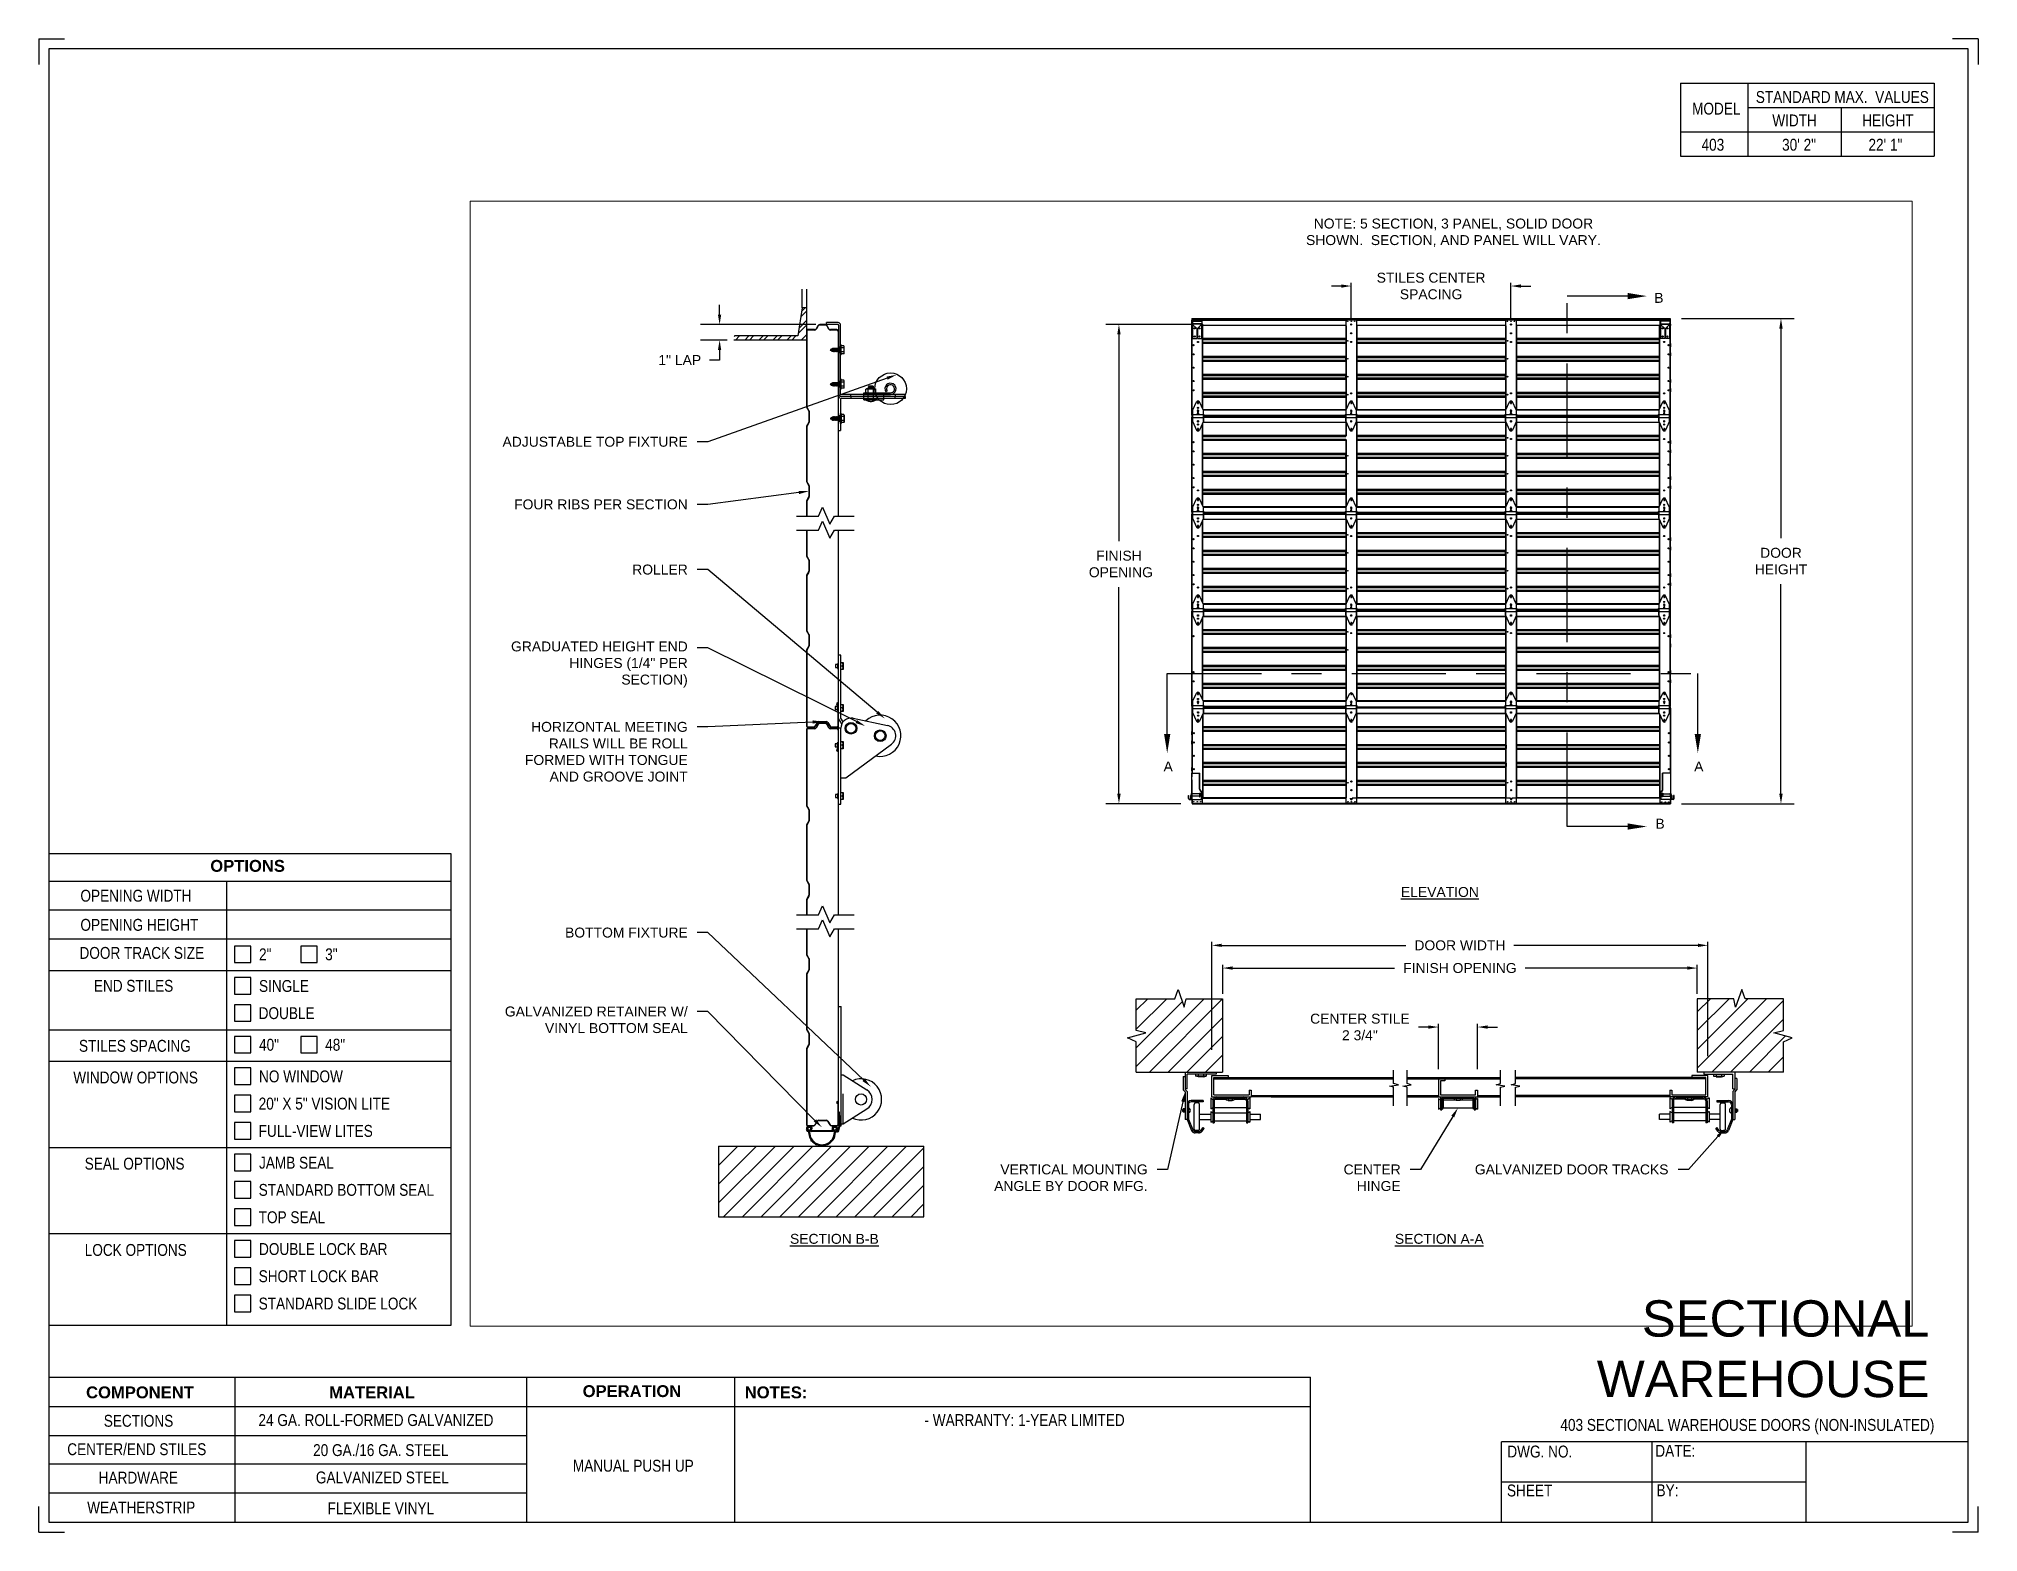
# Paper-space layout '403 MANUAL PUSH UP' of a CAD drawing. Header units: inches. Extents: x 0.1 to 10.9, y 0.1 to 8.4.
# The model-space entities are those that its viewports show. They can reach past a viewport. Long polylines and large blocks are cut down to what shows.
import ezdxf
from ezdxf import colors
from ezdxf.entities.mleader import LeaderData, LeaderLine
from ezdxf.math import Vec2, Vec3

# ---------------------------------------------------------------- set-up
doc = ezdxf.new("R2010")
doc.units = ezdxf.units.IN
doc.header["$LTSCALE"] = 0.25
doc.header["$MEASUREMENT"] = 0
for name, pattern in [('CENTER', [2, 1.25, -0.25, 0.25, -0.25]), ('CENTERX2', [0.8, 0.5, -0.1, 0.1, -0.1]), ('HIDDEN', [0.375, 0.25, -0.125])]:
    doc.linetypes.add(name, pattern=pattern)
for name, color, linetype in [('403 - NO WINDOW', 7, 'Continuous'), ('ANNOTATIONS', 1, 'Continuous'), ('SECTION CUTS', 6, 'CENTER'), ('TITLE BLOCK', 7, 'Continuous')]:
    doc.layers.add(name, color=color, linetype=linetype)
doc.styles.add('ARIAL', font='arial.ttf', dxfattribs={"height": 0.09375})
doc.styles.add('CADdetails-DIMENSIONS', font='ARIALN.TTF', dxfattribs={"height": 2.38})
doc.styles.get("Standard").update_dxf_attribs({"font": 'romans.shx'})
doc.dimstyles.new('DIMSTYLE_5', dxfattribs={"dimtxt": 0.0625, "dimasz": 0.15, "dimexe": 0.18, "dimexo": 0.0625, "dimgap": 0.09, "dimtad": 0, "dimtih": 1, "dimtoh": 1, "dimdec": 5, "dimlfac": 8, "dimzin": 4, "dimdsep": 46, "dimtxsty": 'Standard', "dimcen": 0.09, "dimadec": 0, "dimazin": 0, "dimtp": 0.03125, "dimtm": 0.03125, "dimtfac": 1, "dimtdec": 5, "dimtofl": 0, "dimtmove": 0, "dimatfit": 3, "dimfxl": 1, "dimtolj": 1, "dimtzin": 4, "dimarcsym": 0})
doc.dimstyles.new('STANDARD$0', dxfattribs={"dimtxt": 0.09375, "dimasz": 0.09375, "dimexe": 0.03125, "dimexo": 0.046875, "dimgap": 0.09, "dimtad": 0, "dimtih": 1, "dimtoh": 1, "dimdec": 4, "dimzin": 0, "dimdsep": 46, "dimtxsty": 'ARIAL', "dimcen": 0.09, "dimadec": 0, "dimazin": 0, "dimtfac": 1, "dimtdec": 4, "dimtofl": 0, "dimtmove": 0, "dimatfit": 1, "dimfxl": 1, "dimtolj": 1, "dimtzin": 0, "dimarcsym": 0})

psp = doc.layouts.new('403 MANUAL PUSH UP')

# ---------------------------------------------------------------- texts
at = {"layer": 'TITLE BLOCK', "attachment_point": 2, "style": 'CADdetails-DIMENSIONS'}
for s, width, insert, char_height in [('MODEL', 0.28815, (9.45, 8.068), 0.0664), ('STANDARD MAX.  VALUES', 1.75949, (10.155, 8.133), 0.06641), ('WIDTH', 0.42908, (9.888, 8.002), 0.0664), ('HEIGHT', 0.42908, (10.41, 8.002), 0.0664), ('403', 0.29952, (9.431, 7.866), 0.0664)]:
    psp.add_mtext_dynamic_manual_height_columns(s, width=width, gutter_width=1.363, heights=[0], dxfattribs=dict(at, insert=insert, char_height=char_height))
at = {"layer": 'TITLE BLOCK', "style": 'CADdetails-DIMENSIONS'}
for s, insert, char_height, width, attachment_point in [('30\' 2"', (9.913, 7.866), 0.0664, 1.75949, 2), ('22\' 1"', (10.396, 7.866), 0.0664, 1.75949, 2), ('{\\fArial|b1|i0|c0|p34;OPTIONS}', (1.235, 3.831), 0.06641, 1.75949, 2), ('OPENING WIDTH', (0.3, 3.664), 0.06641, 1.30693, 1), ('OPENING HEIGHT', (0.3, 3.501), 0.06641, 1.30693, 1), ('\\pi0.09363;DOOR TRACK SIZE', (0.201, 3.344), 0.06641, 0.87483, 1), ('\\pt0.06641;2"', (1.299, 3.336), 0.06641, 1.23928, 1), ('\\pt0.06641;3"', (1.669, 3.336), 0.06641, 1.23928, 1), ('\\pi0.20734;END STILES', (0.168, 3.16), 0.06641, 0.84854, 1), ('\\pt0.06641;SINGLE', (1.299, 3.159), 0.06641, 1.23928, 1), ('DOUBLE', (1.297, 3.007), 0.0664, 1.53035, 1), ('STILES SPACING', (0.292, 2.824), 0.06641, 1.30693, 1), ('\\pt0.06641;40"', (1.299, 2.83), 0.06641, 1.23928, 1), ('\\pt0.06641;48"', (1.669, 2.83), 0.06641, 1.23928, 1), ('WINDOW OPTIONS', (0.26, 2.647), 0.06641, 1.30693, 1), ('\\pt0.06641;NO WINDOW', (1.299, 2.653), 0.06641, 1.23928, 1), ('20" X 5" VISION LITE', (1.297, 2.501), 0.06641, 1.53035, 1), ('FULL-VIEW LITES', (1.297, 2.348), 0.06641, 1.53035, 1), ('\\pt0.06641;JAMB SEAL', (1.299, 2.17), 0.06641, 1.23928, 1), ('SEAL OPTIONS', (0.324, 2.165), 0.06641, 1.30693, 1), ('STANDARD BOTTOM SEAL', (1.297, 2.018), 0.06641, 1.53035, 1), ('TOP SEAL', (1.297, 1.865), 0.0664, 1.53035, 1), ('LOCK OPTIONS', (0.324, 1.682), 0.06641, 1.30693, 1), ('\\pt0.06641;DOUBLE LOCK BAR', (1.299, 1.687), 0.06641, 1.23928, 1), ('\\pt0.06641;SHORT LOCK BAR', (1.297, 1.535), 0.06641, 1.53035, 1), ('STANDARD SLIDE LOCK', (1.297, 1.382), 0.06641, 1.53035, 1), ('\\A1;{\\fArial|b0|i0|c0|p34;SECTIONAL WAREHOUSE}', (10.642, 1.367), 0.20312, 2.03069, 3), ('{\\fArial|b1|i0|c0|p34;COMPONENT}', (0.633, 0.885), 0.06641, 1.75949, 2), ('{\\fArial|b1|i0|c0|p34;MATERIAL}', (1.931, 0.885), 0.06641, 1.75949, 2), ('{\\fArial|b1|i0|c0|p34;OPERATION}', (3.385, 0.892), 0.06641, 1.75949, 2), ('{\\fArial|b1|i0|c0|p34;NOTES:}', (4.191, 0.885), 0.06641, 1.75949, 2), ('SECTIONS', (0.625, 0.726), 0.0664, 1.75949, 2), ('24 GA. ROLL-FORMED GALVANIZED', (1.953, 0.73), 0.06641, 1.75949, 2), ('- WARRANTY: 1-YEAR LIMITED', (5.581, 0.73), 0.06641, 3.14063, 2), ('403 SECTIONAL WAREHOUSE DOORS (NON-INSULATED)', (9.624, 0.703), 0.06641, 2.79915, 2), ('CENTER/END STILES', (0.615, 0.567), 0.06641, 1.75949, 2), ('20 GA./16 GA. STEEL', (1.98, 0.562), 0.06641, 1.75949, 2), ('DWG. NO.', (8.463, 0.554), 0.0664, 1.75949, 2), ('DATE:', (9.221, 0.558), 0.0664, 1.75949, 2), ('\\P\\P MANUAL PUSH UP ', (3.382, 0.696), 0.06641, 1.04738, 2), ('HARDWARE', (0.624, 0.408), 0.0664, 1.75949, 2), ('GALVANIZED STEEL', (1.989, 0.409), 0.06641, 1.75949, 2), ('SHEET', (8.406, 0.336), 0.0664, 1.75949, 2), ('BY:', (9.177, 0.337), 0.0664, 1.75949, 2), ('WEATHERSTRIP', (0.64, 0.241), 0.06641, 1.75949, 2), ('FLEXIBLE VINYL', (1.98, 0.236), 0.06641, 1.75949, 2)]:
    psp.add_mtext(s, dxfattribs=dict(at, insert=insert, char_height=char_height, width=width, attachment_point=attachment_point))

msp = doc.modelspace()

# ---------------------------------------------------------------- texts
at = {"layer": 'ANNOTATIONS', "char_height": 0.09375, "attachment_point": 2, "style": 'ARIAL'}
for s, insert, width in [('NOTE: 5 SECTION, 3 PANEL, SOLID DOOR SHOWN.  SECTION, AND PANEL WILL VARY.', (181.5287, 245.93328), 3.0834986), ('{\\LELEVATION}', (181.40115, 239.62859), 3.0834986), ('{\\LSECTION B-B}', (175.69181, 236.35718), 1.3823677), ('{\\LSECTION A-A}', (181.39525, 236.35718), 1.3823677)]:
    msp.add_mtext(s, dxfattribs=dict(at, insert=insert, width=width))
at = {"layer": 'SECTION CUTS', "style": 'ARIAL'}
for s, p in [('B', (183.4223, 245.13824)), ('A', (178.7955, 240.71861)), ('A', (183.7985, 240.71861)), ('B', (183.43298, 240.1789))]:
    msp.add_text(s, height=0.09375, dxfattribs=at).set_placement(p)

# ---------------------------------------------------------------- blocks, each defined once
blk = doc.blocks.new('*D1')
at = {"layer": 'ANNOTATIONS', "color": 0, "lineweight": -2, "transparency": 16777216}
for p, q in [((183.679, 244.99), (184.742, 244.99)), ((184.617, 244.896), (184.617, 242.92)), ((184.617, 240.508), (184.617, 242.485)), ((183.68, 240.414), (184.742, 240.414))]:
    blk.add_line(p, q, dxfattribs=at)
at = {"layer": 'ANNOTATIONS', "color": 0, "transparency": 16777216}
for points in [[(184.601, 244.896), (184.633, 244.896), (184.617, 244.99)], [(184.601, 240.508), (184.633, 240.508), (184.617, 240.414)]]:
    blk.add_solid(points, dxfattribs=at)
at = {"layer": 'defpoints', "color": 0, "transparency": 16777216}
for p in [(183.573, 244.99), (183.574, 240.414), (184.617, 240.414)]:
    blk.add_point(p, dxfattribs=at)
at = {"layer": 'ANNOTATIONS', "color": 0, "transparency": 16777216, "insert": (184.617, 242.702), "char_height": 0.0938, "attachment_point": 5, "style": 'ARIAL'}
blk.add_mtext('\\A1;DOOR\\PHEIGHT', dxfattribs=at)
blk = doc.blocks.new('*X2')
at = {"color": 0}
for p, q in [((5.055, 12.744), (5.124, 12.814)), ((5.071, 12.849), (5.124, 12.902)), ((5.08, 12.902), (5.111, 12.934)), ((4.445, 12.665), (4.449, 12.67)), ((4.454, 12.63), (4.494, 12.67)), ((4.543, 12.63), (4.582, 12.67)), ((4.587, 12.63), (4.626, 12.67)), ((4.675, 12.63), (4.715, 12.67)), ((4.719, 12.63), (4.759, 12.67)), ((4.808, 12.63), (4.847, 12.67)), ((4.852, 12.63), (4.891, 12.67)), ((4.94, 12.63), (4.98, 12.67)), ((4.985, 12.63), (5.024, 12.67)), ((5.046, 12.692), (5.124, 12.77)), ((5.073, 12.63), (5.124, 12.681)), ((5.117, 12.63), (5.124, 12.637))]:
    blk.add_line(p, q, dxfattribs=at)
blk = doc.blocks.new('*D3')
at = {"layer": 'ANNOTATIONS', "color": 0, "lineweight": -2, "transparency": 16777216}
for p, q in [((174.61, 245.027), (174.61, 245.12)), ((175.518, 244.933), (174.43, 244.933)), ((174.681, 244.787), (174.43, 244.787)), ((174.61, 244.693), (174.61, 244.599)), ((174.61, 244.599), (174.516, 244.599))]:
    blk.add_line(p, q, dxfattribs=at)
at = {"layer": 'ANNOTATIONS', "color": 0, "transparency": 16777216}
for points in [[(174.594, 245.027), (174.625, 245.027), (174.61, 244.933)], [(174.594, 244.693), (174.625, 244.693), (174.61, 244.787)]]:
    blk.add_solid(points, dxfattribs=at)
at = {"layer": 'defpoints', "color": 0, "transparency": 16777216}
for p in [(175.58, 244.933), (174.61, 244.787), (174.743, 244.787)]:
    blk.add_point(p, dxfattribs=at)
at = {"layer": 'ANNOTATIONS', "color": 0, "transparency": 16777216, "insert": (174.234, 244.599), "char_height": 0.0938, "attachment_point": 5, "style": 'ARIAL'}
blk.add_mtext('\\A1;1" LAP', dxfattribs=at)
blk = doc.blocks.new('*D4')
at = {"layer": 'ANNOTATIONS', "color": 0, "lineweight": -2, "transparency": 16777216}
for p, q in [((179.078, 244.935), (178.25, 244.935)), ((178.375, 244.841), (178.375, 242.892)), ((178.375, 240.508), (178.375, 242.457)), ((178.959, 240.414), (178.25, 240.414))]:
    blk.add_line(p, q, dxfattribs=at)
at = {"layer": 'ANNOTATIONS', "color": 0, "transparency": 16777216}
for points in [[(178.359, 244.841), (178.391, 244.841), (178.375, 244.935)], [(178.359, 240.508), (178.391, 240.508), (178.375, 240.414)]]:
    blk.add_solid(points, dxfattribs=at)
at = {"layer": 'defpoints', "color": 0, "transparency": 16777216}
for p in [(179.185, 244.935), (178.375, 240.414), (179.065, 240.414)]:
    blk.add_point(p, dxfattribs=at)
at = {"layer": 'ANNOTATIONS', "color": 0, "transparency": 16777216, "insert": (178.375, 242.675), "char_height": 0.0938, "attachment_point": 5, "style": 'ARIAL'}
blk.add_mtext('\\A1;FINISH\\P OPENING', dxfattribs=at)
blk = doc.blocks.new('*D5')
at = {"layer": 'ANNOTATIONS', "color": 0, "lineweight": -2, "transparency": 16777216}
for p, q in [((179.353, 238.622), (179.353, 238.896)), ((179.446, 238.864), (180.974, 238.864)), ((183.733, 238.864), (182.205, 238.864)), ((183.827, 238.622), (183.827, 238.896))]:
    blk.add_line(p, q, dxfattribs=at)
at = {"layer": 'ANNOTATIONS', "color": 0, "transparency": 16777216}
for points in [[(179.446, 238.88), (179.446, 238.849), (179.353, 238.864)], [(183.733, 238.88), (183.733, 238.849), (183.827, 238.864)]]:
    blk.add_solid(points, dxfattribs=at)
at = {"layer": 'defpoints', "color": 0, "transparency": 16777216}
for p in [(183.827, 238.864), (179.353, 238.575), (183.827, 238.575)]:
    blk.add_point(p, dxfattribs=at)
at = {"layer": 'ANNOTATIONS', "color": 0, "transparency": 16777216, "insert": (181.59, 238.864), "char_height": 0.09375, "attachment_point": 5, "style": 'ARIAL'}
blk.add_mtext('\\A1;FINISH OPENING', dxfattribs=at)
blk = doc.blocks.new('*D6')
at = {"layer": 'ANNOTATIONS', "color": 0, "lineweight": -2, "transparency": 16777216}
for p, q in [((179.251, 238.094), (179.251, 239.11)), ((179.345, 239.078), (181.081, 239.078)), ((183.835, 239.078), (182.099, 239.078)), ((183.928, 238.034), (183.928, 239.11))]:
    blk.add_line(p, q, dxfattribs=at)
at = {"layer": 'ANNOTATIONS', "color": 0, "transparency": 16777216}
for points in [[(179.345, 239.094), (179.345, 239.063), (179.251, 239.078)], [(183.835, 239.094), (183.835, 239.063), (183.928, 239.078)]]:
    blk.add_solid(points, dxfattribs=at)
at = {"layer": 'defpoints', "color": 0, "transparency": 16777216}
for p in [(179.251, 239.078), (179.251, 238.047), (183.928, 237.987)]:
    blk.add_point(p, dxfattribs=at)
at = {"layer": 'ANNOTATIONS', "color": 0, "transparency": 16777216, "insert": (181.59, 239.078), "char_height": 0.09375, "attachment_point": 5, "style": 'ARIAL'}
blk.add_mtext('\\A1;DOOR WIDTH', dxfattribs=at)
blk = doc.blocks.new('*D7')
at = {"layer": 'ANNOTATIONS', "color": 0, "lineweight": -2, "transparency": 16777216}
for p, q in [((180.471, 245.297), (180.378, 245.297)), ((180.565, 244.986), (180.565, 245.328)), ((182.071, 244.986), (182.071, 245.328)), ((182.165, 245.297), (182.259, 245.297))]:
    blk.add_line(p, q, dxfattribs=at)
at = {"layer": 'ANNOTATIONS', "color": 0, "transparency": 16777216}
for points in [[(180.471, 245.312), (180.471, 245.281), (180.565, 245.297)], [(182.165, 245.312), (182.165, 245.281), (182.071, 245.297)]]:
    blk.add_solid(points, dxfattribs=at)
at = {"layer": 'defpoints', "color": 0, "transparency": 16777216}
for p in [(182.071, 245.297), (180.565, 244.939), (182.071, 244.939)]:
    blk.add_point(p, dxfattribs=at)
at = {"layer": 'ANNOTATIONS', "color": 0, "transparency": 16777216, "insert": (181.318, 245.297), "char_height": 0.09375, "attachment_point": 5, "style": 'ARIAL'}
blk.add_mtext('\\A1;STILES CENTER \\PSPACING', dxfattribs=at)
blk = doc.blocks.new('*D8')
at = {"layer": 'ANNOTATIONS', "color": 0, "lineweight": -2, "transparency": 16777216}
for p, q in [((181.293, 238.308), (181.2, 238.308)), ((181.387, 237.912), (181.387, 238.339)), ((181.756, 237.912), (181.756, 238.339)), ((181.85, 238.308), (181.943, 238.308))]:
    blk.add_line(p, q, dxfattribs=at)
at = {"layer": 'ANNOTATIONS', "color": 0, "transparency": 16777216}
for points in [[(181.293, 238.323), (181.293, 238.292), (181.387, 238.308)], [(181.85, 238.323), (181.85, 238.292), (181.756, 238.308)]]:
    blk.add_solid(points, dxfattribs=at)
at = {"layer": 'defpoints', "color": 0, "transparency": 16777216}
for p in [(181.756, 238.308), (181.387, 237.865), (181.756, 237.865)]:
    blk.add_point(p, dxfattribs=at)
at = {"layer": 'ANNOTATIONS', "color": 0, "transparency": 16777216, "insert": (180.647, 238.308), "char_height": 0.09375, "attachment_point": 5, "style": 'ARIAL'}
blk.add_mtext('\\A1;CENTER STILE \\P2 3/4"', dxfattribs=at)

# ---------------------------------------------------------------- dimensions: what is measured, and where the dimension line sits
at = {"layer": 'ANNOTATIONS'}
for base, p1, p2, text, picture, middle in [((182.07118, 245.29651), (180.56506, 244.93924), (182.07118, 244.93924), 'STILES CENTER \\PSPACING', '*D7', (181.31812, 245.29651)), ((179.25084, 239.07839), (183.9285, 237.98738), (179.25084, 238.04698), 'DOOR WIDTH', '*D6', (181.58967, 239.07839)), ((183.82678, 238.86445), (179.35256, 238.57545), (183.82678, 238.57545), 'FINISH OPENING', '*D5', (181.58967, 238.86445))]:
    dim = msp.add_linear_dim(base=base, p1=p1, p2=p2, text=text, dimstyle='STANDARD$0', dxfattribs=at)
    dim.commit()
    dim.dimension.update_dxf_attribs({"geometry": picture, "text_midpoint": middle})
dim = msp.add_linear_dim(base=(174.60968, 244.78695), p1=(175.58042, 244.93296), p2=(174.74349, 244.78695), angle=270, text='1" LAP', dimstyle='DIMSTYLE_5', override={"dimtxt": 0.08, "dimasz": 0.09375, "dimdec": 3, "dimlunit": 4, "dimtxsty": 'ARIAL'}, dxfattribs=at)
dim.commit()
dim.dimension.update_dxf_attribs({"geometry": '*D3', "text_midpoint": (174.23427, 244.59945), "dimtype": 160})
for base, p1, p2, text, picture, middle in [((178.3751, 240.41436), (179.18455, 244.93525), (179.06503, 240.41436), 'FINISH\\P OPENING', '*D4', (178.3751, 242.6748)), ((184.61709, 240.41436), (183.5726, 244.98997), (183.57399, 240.41436), 'DOOR\\PHEIGHT', '*D1', (184.61709, 242.70216))]:
    dim = msp.add_linear_dim(base=base, p1=p1, p2=p2, angle=90, text=text, dimstyle='STANDARD$0', override={"dimexe": 0.125, "dimexo": 0.10625, "dimcen": 0.153, "dimtmove": 1}, dxfattribs=at)
    dim.commit()
    dim.dimension.update_dxf_attribs({"geometry": picture, "text_midpoint": middle})
dim = msp.add_linear_dim(base=(181.75586, 238.30771), p1=(181.38713, 237.86482), p2=(181.75586, 237.86482), text='CENTER STILE \\P2 3/4"', dimstyle='STANDARD$0', dxfattribs=at)
dim.commit()
dim.dimension.update_dxf_attribs({"geometry": '*D8', "text_midpoint": (180.64702, 238.30771), "dimtype": 160})

# ---------------------------------------------------------------- hatches: boundary and pattern name
at = {"layer": '403 - NO WINDOW'}
h = msp.add_hatch(dxfattribs=at)
h.set_pattern_fill('ANSI31', color=256)
h.paths.add_polyline_path([(179.35256, 238.57545), (179.0083, 238.57545), (178.99069, 238.49533), (178.93224, 238.66046), (178.90041, 238.57545), (178.54078, 238.57545), (178.53881, 238.57348), (178.53881, 238.27635), (178.62829, 238.25323), (178.45585, 238.20647), (178.53881, 238.16846), (178.53881, 237.88249), (179.35256, 237.88249)])
h.paths.add_polyline_path([(184.64053, 238.16846), (184.72349, 238.20647), (184.55105, 238.25323), (184.64053, 238.27635), (184.64053, 238.57348), (184.63856, 238.57545), (184.27893, 238.57545), (184.2471, 238.66046), (184.18865, 238.49533), (184.17104, 238.57545), (183.82678, 238.57545), (183.82678, 237.88249), (184.64053, 237.88249)])
h = msp.add_hatch(dxfattribs=at)
h.set_pattern_fill('ANSI31', color=256, style=0)
h.paths.add_polyline_path([(176.53519, 237.18405), (174.60029, 237.18405), (174.60029, 236.51918), (176.53519, 236.51918)])

# ---------------------------------------------------------------- linework, layer by layer
msp.add_circle((176.22129, 244.32751), 0.14935)
for p, q in [((175.38915, 245.09054), (175.38915, 245.26667)), ((175.42854, 245.26667), (175.42854, 244.16131)), ((175.38915, 245.09054), (175.34743, 244.82634)), ((175.42854, 245.09054), (175.38915, 245.09054)), ((175.43228, 244.87317), (175.43228, 244.16131)), ((175.50506, 244.88538), (175.44075, 244.88538)), ((175.50506, 244.88164), (175.44075, 244.88164)), ((175.53706, 244.92294), (175.51976, 244.89375)), ((175.54027, 244.92103), (175.52297, 244.89185)), ((175.60619, 244.93296), (175.55465, 244.93296)), ((175.60619, 244.92922), (175.55465, 244.92922)), ((175.72877, 244.95168), (175.61769, 244.95168)), ((175.61769, 244.93296), (175.61769, 244.95168)), ((175.72729, 244.93296), (175.61769, 244.93296)), ((175.62057, 244.92103), (175.63787, 244.89185)), ((175.64108, 244.89375), (175.62378, 244.92294)), ((175.7152, 244.88538), (175.65578, 244.88538)), ((175.7152, 244.88164), (175.65578, 244.88164)), ((175.72856, 244.86829), (175.72856, 244.68077)), ((175.73229, 244.92821), (175.73229, 244.27988)), ((175.73229, 243.12708), (175.73229, 244.86829)), ((175.75104, 244.27988), (175.75104, 244.92821)), ((179.06082, 244.93728), (179.06042, 244.92561)), ((179.06454, 244.92547), (179.06042, 244.92561)), ((179.06495, 244.93714), (179.06454, 244.92547)), ((179.06526, 244.93296), (179.06526, 244.80206)), ((179.06774, 244.96668), (179.15606, 244.96668)), ((179.06774, 244.96668), (179.06774, 244.94046)), ((179.15541, 244.94046), (179.06839, 244.94046)), ((179.06931, 244.93296), (179.06931, 244.80206)), ((179.10808, 244.89764), (179.06931, 244.93274)), ((179.10808, 244.89764), (179.10808, 244.80206)), ((179.11572, 244.89764), (179.15449, 244.93274)), ((179.11572, 244.89764), (179.11572, 244.80206)), ((179.15449, 244.93296), (179.15449, 244.80206)), ((179.15606, 244.96668), (179.15606, 244.94046)), ((179.15854, 244.93296), (179.15854, 244.80206)), ((179.15885, 244.93714), (179.15926, 244.92547)), ((179.15926, 244.92547), (179.16338, 244.92561)), ((179.16297, 244.93728), (179.16338, 244.92561)), ((183.47326, 244.93728), (183.47286, 244.92561)), ((183.47698, 244.92547), (183.47286, 244.92561)), ((183.47739, 244.93714), (183.47698, 244.92547)), ((183.4777, 244.93296), (183.4777, 244.80206)), ((183.5685, 244.96668), (183.48018, 244.96668)), ((183.48018, 244.96668), (183.48018, 244.94046)), ((183.48083, 244.94046), (183.56785, 244.94046)), ((183.48175, 244.93296), (183.48175, 244.80206)), ((183.52052, 244.89764), (183.48175, 244.93274)), ((183.52052, 244.89764), (183.52052, 244.80206)), ((183.52816, 244.89764), (183.56693, 244.93274)), ((183.52816, 244.89764), (183.52816, 244.80206)), ((183.56693, 244.93296), (183.56693, 244.80206)), ((183.5685, 244.96668), (183.5685, 244.94046)), ((183.57098, 244.93296), (183.57098, 244.80206)), ((183.57129, 244.93714), (183.5717, 244.92547)), ((183.5717, 244.92547), (183.57582, 244.92561)), ((183.57542, 244.93728), (183.57582, 244.92561)), ((175.42854, 244.78695), (174.74349, 244.78695)), ((175.34743, 244.82634), (174.7495, 244.82634)), ((175.65486, 244.69554), (175.65729, 244.69695)), ((175.65486, 244.69348), (175.65648, 244.69255)), ((175.65648, 244.69255), (175.65729, 244.69695)), ((175.65888, 244.68697), (175.65648, 244.69255)), ((175.65729, 244.69695), (175.66119, 244.70327)), ((175.66119, 244.70327), (175.65887, 244.687)), ((175.66147, 244.68966), (175.65887, 244.687)), ((175.66116, 244.70332), (175.66326, 244.70033)), ((175.66327, 244.7004), (175.66147, 244.68966)), ((175.66147, 244.68966), (175.6663, 244.68688)), ((175.66327, 244.7004), (175.66913, 244.70378)), ((175.6663, 244.68688), (175.66913, 244.70378)), ((175.66885, 244.68053), (175.6663, 244.68688)), ((175.67322, 244.71126), (175.66883, 244.68057)), ((175.6719, 244.68364), (175.66883, 244.68057)), ((175.66913, 244.70378), (175.67322, 244.71126)), ((175.67583, 244.70765), (175.6719, 244.68364)), ((175.6719, 244.68364), (175.67613, 244.6812)), ((175.67319, 244.71129), (175.67583, 244.70765)), ((175.67583, 244.70765), (175.67842, 244.70914)), ((175.67613, 244.6812), (175.68132, 244.70914)), ((175.67912, 244.6764), (175.67613, 244.6812)), ((175.68132, 244.70914), (175.67842, 244.70914)), ((175.68443, 244.71356), (175.67912, 244.6764)), ((175.68209, 244.67988), (175.67912, 244.6764)), ((175.68132, 244.70914), (175.68443, 244.71356)), ((175.68753, 244.70914), (175.68209, 244.67988)), ((175.68676, 244.67988), (175.68209, 244.67988)), ((175.68443, 244.71356), (175.68753, 244.70914)), ((175.68676, 244.67988), (175.6922, 244.70914)), ((175.68987, 244.67546), (175.68676, 244.67988)), ((175.6922, 244.70914), (175.68753, 244.70914)), ((175.69531, 244.71356), (175.68987, 244.67546)), ((175.69297, 244.67988), (175.68987, 244.67546)), ((175.6922, 244.70914), (175.69531, 244.71356)), ((175.69841, 244.70914), (175.69297, 244.67988)), ((175.69765, 244.67988), (175.69297, 244.67988)), ((175.69531, 244.71356), (175.69841, 244.70914)), ((175.69765, 244.67988), (175.70309, 244.70914)), ((175.70075, 244.67546), (175.69765, 244.67988)), ((175.70309, 244.70914), (175.69841, 244.70914)), ((175.70619, 244.71356), (175.70075, 244.67546)), ((175.70385, 244.67988), (175.70075, 244.67546)), ((175.70309, 244.70914), (175.70619, 244.71356)), ((175.70929, 244.70914), (175.70385, 244.67988)), ((175.70853, 244.67988), (175.70385, 244.67988)), ((175.70619, 244.71356), (175.70929, 244.70914)), ((175.70853, 244.67988), (175.71397, 244.70914)), ((175.71163, 244.67546), (175.70853, 244.67988)), ((175.71397, 244.70914), (175.70929, 244.70914)), ((175.71707, 244.71356), (175.71163, 244.67546)), ((175.71473, 244.67988), (175.71163, 244.67546)), ((175.71397, 244.70914), (175.71707, 244.71356)), ((175.72017, 244.70914), (175.71473, 244.67988)), ((175.71941, 244.67988), (175.71473, 244.67988)), ((175.71707, 244.71356), (175.72017, 244.70914)), ((175.71941, 244.67988), (175.72485, 244.70914)), ((175.72251, 244.67546), (175.71941, 244.67988)), ((175.72485, 244.70914), (175.72017, 244.70914)), ((175.72795, 244.71356), (175.72251, 244.67546)), ((175.72561, 244.67988), (175.72251, 244.67546)), ((175.72485, 244.70914), (175.72795, 244.71356)), ((175.73105, 244.70914), (175.72561, 244.67988)), ((175.73029, 244.67988), (175.72561, 244.67988)), ((175.72795, 244.71356), (175.73105, 244.70914)), ((175.73029, 244.67988), (175.73573, 244.70914)), ((175.73339, 244.67546), (175.73029, 244.67988)), ((175.73573, 244.70914), (175.73105, 244.70914)), ((175.75104, 244.72071), (175.73229, 244.72071)), ((175.75104, 244.66832), (175.73229, 244.66832)), ((175.73883, 244.71356), (175.73339, 244.67546)), ((175.73649, 244.67988), (175.73339, 244.67546)), ((175.73573, 244.70914), (175.73883, 244.71356)), ((175.74193, 244.70914), (175.73649, 244.67988)), ((175.74117, 244.67988), (175.73649, 244.67988)), ((175.73883, 244.71356), (175.74193, 244.70914)), ((175.74117, 244.67988), (175.74661, 244.70914)), ((175.74427, 244.67546), (175.74117, 244.67988)), ((175.74661, 244.70914), (175.74193, 244.70914)), ((175.74971, 244.71356), (175.74427, 244.67546)), ((175.74737, 244.67988), (175.74427, 244.67546)), ((175.74661, 244.70914), (175.74971, 244.71356)), ((175.75043, 244.69636), (175.74737, 244.67988)), ((175.7504, 244.67988), (175.74737, 244.67988)), ((175.75104, 244.74214), (175.74951, 244.73931)), ((175.75104, 244.73931), (175.74951, 244.73108)), ((175.74951, 244.73931), (175.75104, 244.73931)), ((175.74951, 244.73108), (175.75104, 244.73108)), ((175.75104, 244.73108), (175.74951, 244.71844)), ((175.74951, 244.71844), (175.75104, 244.71844)), ((175.75104, 244.71844), (175.74951, 244.70291)), ((175.75104, 244.70291), (175.74951, 244.68637)), ((175.74951, 244.70291), (175.75104, 244.70291)), ((175.74951, 244.68637), (175.75104, 244.68637)), ((175.75104, 244.68637), (175.74951, 244.67082)), ((175.75104, 244.67082), (175.74951, 244.65812)), ((175.74951, 244.67082), (175.75104, 244.67082)), ((175.74971, 244.71356), (175.75046, 244.7125)), ((175.75666, 244.74214), (175.75104, 244.74214)), ((175.75666, 244.64689), (175.75666, 244.74214)), ((175.78226, 244.73299), (175.75666, 244.73299)), ((175.78226, 244.71375), (175.75666, 244.71375)), ((175.78226, 244.67527), (175.75666, 244.67527)), ((175.78523, 244.72784), (175.78226, 244.73299)), ((175.78523, 244.66119), (175.78523, 244.72784)), ((179.06526, 244.80206), (179.10808, 244.80206)), ((179.11572, 244.80206), (179.15854, 244.80206)), ((183.52052, 244.80206), (183.4777, 244.80206)), ((183.57098, 244.80206), (183.52816, 244.80206)), ((175.74951, 244.65812), (175.75104, 244.65812)), ((175.75104, 244.65812), (175.74951, 244.64981)), ((175.75104, 244.64981), (175.74951, 244.64689)), ((175.74951, 244.64981), (175.75104, 244.64981)), ((175.75666, 244.64689), (175.74951, 244.64689)), ((175.78226, 244.65603), (175.75666, 244.65603)), ((175.78523, 244.66119), (175.78226, 244.65603)), ((175.65486, 244.37171), (175.65729, 244.37311)), ((175.65486, 244.36965), (175.65648, 244.36872)), ((175.65648, 244.36872), (175.65729, 244.37311)), ((175.65888, 244.36314), (175.65648, 244.36872)), ((175.65729, 244.37311), (175.66119, 244.37944)), ((175.66119, 244.37944), (175.65887, 244.36316)), ((175.66147, 244.36583), (175.65887, 244.36316)), ((175.66116, 244.37948), (175.66326, 244.37649)), ((175.66327, 244.37656), (175.66147, 244.36583)), ((175.66147, 244.36583), (175.6663, 244.36304)), ((175.66327, 244.37656), (175.66913, 244.37994)), ((175.6663, 244.36304), (175.66913, 244.37994)), ((175.66885, 244.35669), (175.6663, 244.36304)), ((175.67322, 244.38742), (175.66883, 244.35674)), ((175.6719, 244.35981), (175.66883, 244.35674)), ((175.66913, 244.37994), (175.67322, 244.38742)), ((175.67583, 244.38381), (175.6719, 244.35981)), ((175.6719, 244.35981), (175.67613, 244.35737)), ((175.67319, 244.38745), (175.67583, 244.38381)), ((175.67583, 244.38381), (175.67842, 244.38531)), ((175.67613, 244.35737), (175.68132, 244.38531)), ((175.67912, 244.35257), (175.67613, 244.35737)), ((175.68132, 244.38531), (175.67842, 244.38531)), ((175.68443, 244.38973), (175.67912, 244.35257)), ((175.68209, 244.35605), (175.67912, 244.35257)), ((175.68132, 244.38531), (175.68443, 244.38973)), ((175.68753, 244.38531), (175.68209, 244.35605)), ((175.68676, 244.35605), (175.68209, 244.35605)), ((175.68443, 244.38973), (175.68753, 244.38531)), ((175.68676, 244.35605), (175.6922, 244.38531)), ((175.68987, 244.35163), (175.68676, 244.35605)), ((175.6922, 244.38531), (175.68753, 244.38531)), ((175.69531, 244.38973), (175.68987, 244.35163)), ((175.69297, 244.35605), (175.68987, 244.35163)), ((175.6922, 244.38531), (175.69531, 244.38973)), ((175.69841, 244.38531), (175.69297, 244.35605)), ((175.69765, 244.35605), (175.69297, 244.35605)), ((175.69531, 244.38973), (175.69841, 244.38531)), ((175.69765, 244.35605), (175.70309, 244.38531)), ((175.70075, 244.35163), (175.69765, 244.35605)), ((175.70309, 244.38531), (175.69841, 244.38531)), ((175.70619, 244.38973), (175.70075, 244.35163)), ((175.70385, 244.35605), (175.70075, 244.35163)), ((175.70309, 244.38531), (175.70619, 244.38973)), ((175.70929, 244.38531), (175.70385, 244.35605)), ((175.70853, 244.35605), (175.70385, 244.35605)), ((175.70619, 244.38973), (175.70929, 244.38531)), ((175.70853, 244.35605), (175.71397, 244.38531)), ((175.71163, 244.35163), (175.70853, 244.35605)), ((175.71397, 244.38531), (175.70929, 244.38531)), ((175.71707, 244.38973), (175.71163, 244.35163)), ((175.71473, 244.35605), (175.71163, 244.35163)), ((175.71397, 244.38531), (175.71707, 244.38973)), ((175.72017, 244.38531), (175.71473, 244.35605)), ((175.71941, 244.35605), (175.71473, 244.35605)), ((175.71707, 244.38973), (175.72017, 244.38531)), ((175.71941, 244.35605), (175.72485, 244.38531)), ((175.72251, 244.35163), (175.71941, 244.35605)), ((175.72485, 244.38531), (175.72017, 244.38531)), ((175.72795, 244.38973), (175.72251, 244.35163)), ((175.72561, 244.35605), (175.72251, 244.35163)), ((175.72485, 244.38531), (175.72795, 244.38973)), ((175.73105, 244.38531), (175.72561, 244.35605)), ((175.73029, 244.35605), (175.72561, 244.35605)), ((175.72795, 244.38973), (175.73105, 244.38531)), ((175.73029, 244.35605), (175.73573, 244.38531)), ((175.73339, 244.35163), (175.73029, 244.35605)), ((175.73573, 244.38531), (175.73105, 244.38531)), ((175.75104, 244.39687), (175.73229, 244.39687)), ((175.75104, 244.34449), (175.73229, 244.34449)), ((175.73883, 244.38973), (175.73339, 244.35163)), ((175.73649, 244.35605), (175.73339, 244.35163)), ((175.73573, 244.38531), (175.73883, 244.38973)), ((175.74193, 244.38531), (175.73649, 244.35605)), ((175.74117, 244.35605), (175.73649, 244.35605)), ((175.73883, 244.38973), (175.74193, 244.38531)), ((175.74117, 244.35605), (175.74661, 244.38531)), ((175.74427, 244.35163), (175.74117, 244.35605)), ((175.74661, 244.38531), (175.74193, 244.38531)), ((175.74971, 244.38973), (175.74427, 244.35163)), ((175.74737, 244.35605), (175.74427, 244.35163)), ((175.74661, 244.38531), (175.74971, 244.38973)), ((175.75043, 244.37252), (175.74737, 244.35605)), ((175.7504, 244.35605), (175.74737, 244.35605)), ((175.75104, 244.4183), (175.74951, 244.41547)), ((175.75104, 244.41547), (175.74951, 244.40724)), ((175.74951, 244.41547), (175.75104, 244.41547)), ((175.74951, 244.40724), (175.75104, 244.40724)), ((175.75104, 244.40724), (175.74951, 244.3946)), ((175.74951, 244.3946), (175.75104, 244.3946)), ((175.75104, 244.3946), (175.74951, 244.37908)), ((175.75104, 244.37908), (175.74951, 244.36254)), ((175.74951, 244.37908), (175.75104, 244.37908)), ((175.74951, 244.36254), (175.75104, 244.36254)), ((175.75104, 244.36254), (175.74951, 244.34698)), ((175.75104, 244.34698), (175.74951, 244.33428)), ((175.74951, 244.34698), (175.75104, 244.34698)), ((175.74951, 244.33428), (175.75104, 244.33428)), ((175.75104, 244.33428), (175.74951, 244.32597)), ((175.75104, 244.32597), (175.74951, 244.32306)), ((175.74951, 244.32597), (175.75104, 244.32597)), ((175.75666, 244.32306), (175.74951, 244.32306)), ((175.74971, 244.38973), (175.75046, 244.38867)), ((175.75666, 244.4183), (175.75104, 244.4183)), ((175.75666, 244.32306), (175.75666, 244.4183)), ((175.78226, 244.40916), (175.75666, 244.40916)), ((175.78226, 244.38992), (175.75666, 244.38992)), ((175.78226, 244.35144), (175.75666, 244.35144)), ((175.78226, 244.3322), (175.75666, 244.3322)), ((175.78523, 244.404), (175.78226, 244.40916)), ((175.78523, 244.33735), (175.78226, 244.3322)), ((175.78523, 244.33735), (175.78523, 244.404)), ((176.18884, 244.30755), (176.17668, 244.30006)), ((175.43013, 244.15529), (175.44883, 244.12235)), ((175.45208, 244.1242), (175.43338, 244.15713)), ((175.73229, 243.9352), (175.73229, 244.23288)), ((175.75104, 244.23288), (175.75104, 243.9352)), ((176.36091, 244.27513), (175.75579, 244.27513)), ((176.36091, 244.25638), (175.75579, 244.25638)), ((176.36091, 244.25638), (175.75579, 244.25638)), ((176.36091, 244.23764), (175.75579, 244.23764)), ((175.84659, 244.25638), (175.84659, 244.27513)), ((175.84659, 244.25638), (175.84659, 244.23764)), ((175.96889, 244.22274), (175.96889, 244.28941)), ((175.96889, 244.28941), (176.15938, 244.28941)), ((175.96889, 244.28941), (176.22129, 244.28941)), ((175.96889, 244.22274), (176.15938, 244.22274)), ((176.15938, 244.22274), (176.15938, 244.28941)), ((176.15938, 244.27513), (176.22129, 244.27513)), ((176.26567, 244.27513), (176.26567, 244.25638)), ((176.26567, 244.25825), (176.26754, 244.25638)), ((176.26567, 244.25451), (176.26754, 244.25638)), ((176.26567, 244.23764), (176.26567, 244.25638)), ((176.36091, 244.25638), (176.36091, 244.27513)), ((176.36091, 244.25638), (176.36091, 244.23764)), ((179.07233, 244.12855), (179.1071, 244.20383)), ((179.07233, 244.01385), (179.07233, 244.12855)), ((179.11505, 244.20231), (179.11505, 244.19333)), ((179.11505, 244.12331), (179.11505, 244.10955)), ((179.12518, 244.19333), (179.12518, 244.20231)), ((179.12518, 244.10955), (179.12518, 244.12331)), ((179.16791, 244.12855), (179.13313, 244.20383)), ((179.16791, 244.12855), (179.16791, 244.01385)), ((180.51727, 244.12855), (180.55204, 244.20383)), ((180.51727, 244.01385), (180.51727, 244.12855)), ((180.55999, 244.20231), (180.55999, 244.19333)), ((180.55999, 244.12331), (180.55999, 244.10955)), ((180.57012, 244.19333), (180.57012, 244.20231)), ((180.57012, 244.10955), (180.57012, 244.12331)), ((180.61285, 244.12855), (180.57807, 244.20383)), ((180.61285, 244.12855), (180.61285, 244.01385)), ((182.02339, 244.12855), (182.05817, 244.20383)), ((182.02339, 244.01385), (182.02339, 244.12855)), ((182.06612, 244.20231), (182.06612, 244.19333)), ((182.06612, 244.12331), (182.06612, 244.10955)), ((182.07625, 244.19333), (182.07625, 244.20231)), ((182.07625, 244.10955), (182.07625, 244.12331)), ((182.11897, 244.12855), (182.0842, 244.20383)), ((182.11897, 244.12855), (182.11897, 244.01385)), ((183.46833, 244.12855), (183.50311, 244.20383)), ((183.46833, 244.01385), (183.46833, 244.12855)), ((183.51106, 244.20231), (183.51106, 244.19333)), ((183.51106, 244.12331), (183.51106, 244.10955)), ((183.52119, 244.19333), (183.52119, 244.20231)), ((183.52119, 244.10955), (183.52119, 244.12331)), ((183.56391, 244.12855), (183.52914, 244.20383)), ((183.56391, 244.12855), (183.56391, 244.01385)), ((175.42854, 243.96882), (175.42854, 243.45819)), ((175.44883, 244.00778), (175.43013, 243.97484)), ((175.43228, 243.96882), (175.43228, 243.45819)), ((175.45208, 244.00594), (175.43338, 243.973)), ((175.45042, 244.11633), (175.45042, 244.01381)), ((175.45415, 244.11633), (175.45415, 244.01381)), ((175.65486, 244.04787), (175.65648, 244.04881)), ((175.65486, 244.04581), (175.65729, 244.04441)), ((175.65888, 244.05438), (175.65648, 244.04881)), ((175.65648, 244.04881), (175.65729, 244.04441)), ((175.65729, 244.04441), (175.66119, 244.03808)), ((175.66119, 244.03808), (175.65887, 244.05436)), ((175.66147, 244.05169), (175.65887, 244.05436)), ((175.66116, 244.03804), (175.66326, 244.04103)), ((175.66147, 244.05169), (175.6663, 244.05448)), ((175.66327, 244.04096), (175.66147, 244.05169)), ((175.66327, 244.04096), (175.66913, 244.03758)), ((175.66885, 244.06083), (175.6663, 244.05448)), ((175.6663, 244.05448), (175.66913, 244.03758)), ((175.67322, 244.0301), (175.66883, 244.06078)), ((175.6719, 244.05771), (175.66883, 244.06078)), ((175.66913, 244.03758), (175.67322, 244.0301)), ((175.6719, 244.05771), (175.67613, 244.06015)), ((175.67583, 244.03371), (175.6719, 244.05771)), ((175.67319, 244.03007), (175.67583, 244.03371)), ((175.67583, 244.03371), (175.67842, 244.03221)), ((175.67912, 244.06495), (175.67613, 244.06015)), ((175.67613, 244.06015), (175.68132, 244.03221)), ((175.68132, 244.03221), (175.67842, 244.03221)), ((175.68209, 244.06147), (175.67912, 244.06495)), ((175.68443, 244.02779), (175.67912, 244.06495)), ((175.68132, 244.03221), (175.68443, 244.02779)), ((175.68676, 244.06147), (175.68209, 244.06147)), ((175.68753, 244.03221), (175.68209, 244.06147)), ((175.68443, 244.02779), (175.68753, 244.03221)), ((175.68987, 244.06589), (175.68676, 244.06147)), ((175.68676, 244.06147), (175.6922, 244.03221)), ((175.6922, 244.03221), (175.68753, 244.03221)), ((175.69297, 244.06147), (175.68987, 244.06589)), ((175.69531, 244.02779), (175.68987, 244.06589)), ((175.6922, 244.03221), (175.69531, 244.02779)), ((175.69765, 244.06147), (175.69297, 244.06147)), ((175.69841, 244.03221), (175.69297, 244.06147)), ((175.69531, 244.02779), (175.69841, 244.03221)), ((175.70075, 244.06589), (175.69765, 244.06147)), ((175.69765, 244.06147), (175.70309, 244.03221)), ((175.70309, 244.03221), (175.69841, 244.03221)), ((175.70385, 244.06147), (175.70075, 244.06589)), ((175.70619, 244.02779), (175.70075, 244.06589)), ((175.70309, 244.03221), (175.70619, 244.02779)), ((175.70853, 244.06147), (175.70385, 244.06147)), ((175.70929, 244.03221), (175.70385, 244.06147)), ((175.70619, 244.02779), (175.70929, 244.03221)), ((175.71163, 244.06589), (175.70853, 244.06147)), ((175.70853, 244.06147), (175.71397, 244.03221)), ((175.71397, 244.03221), (175.70929, 244.03221)), ((175.71473, 244.06147), (175.71163, 244.06589)), ((175.71707, 244.02779), (175.71163, 244.06589)), ((175.71397, 244.03221), (175.71707, 244.02779)), ((175.71941, 244.06147), (175.71473, 244.06147)), ((175.72017, 244.03221), (175.71473, 244.06147)), ((175.71707, 244.02779), (175.72017, 244.03221)), ((175.72251, 244.06589), (175.71941, 244.06147)), ((175.71941, 244.06147), (175.72485, 244.03221)), ((175.72485, 244.03221), (175.72017, 244.03221)), ((175.72561, 244.06147), (175.72251, 244.06589)), ((175.72795, 244.02779), (175.72251, 244.06589)), ((175.72485, 244.03221), (175.72795, 244.02779)), ((175.73029, 244.06147), (175.72561, 244.06147)), ((175.73105, 244.03221), (175.72561, 244.06147)), ((175.72795, 244.02779), (175.73105, 244.03221)), ((175.73339, 244.06589), (175.73029, 244.06147)), ((175.73029, 244.06147), (175.73573, 244.03221)), ((175.73573, 244.03221), (175.73105, 244.03221)), ((175.75104, 244.07304), (175.73229, 244.07304)), ((175.75104, 244.02065), (175.73229, 244.02065)), ((175.73229, 243.9352), (175.75104, 243.9352)), ((175.73649, 244.06147), (175.73339, 244.06589)), ((175.73883, 244.02779), (175.73339, 244.06589)), ((175.73573, 244.03221), (175.73883, 244.02779)), ((175.74117, 244.06147), (175.73649, 244.06147)), ((175.74193, 244.03221), (175.73649, 244.06147)), ((175.73883, 244.02779), (175.74193, 244.03221)), ((175.74427, 244.06589), (175.74117, 244.06147)), ((175.74117, 244.06147), (175.74661, 244.03221)), ((175.74661, 244.03221), (175.74193, 244.03221)), ((175.74737, 244.06147), (175.74427, 244.06589)), ((175.74971, 244.02779), (175.74427, 244.06589)), ((175.74661, 244.03221), (175.74971, 244.02779)), ((175.7504, 244.06147), (175.74737, 244.06147)), ((175.75043, 244.045), (175.74737, 244.06147)), ((175.75104, 244.09155), (175.74951, 244.09447)), ((175.75666, 244.09447), (175.74951, 244.09447)), ((175.74951, 244.09155), (175.75104, 244.09155)), ((175.75104, 244.08324), (175.74951, 244.09155)), ((175.75104, 244.07054), (175.74951, 244.08324)), ((175.74951, 244.08324), (175.75104, 244.08324)), ((175.74951, 244.07054), (175.75104, 244.07054)), ((175.75104, 244.05498), (175.74951, 244.07054)), ((175.75104, 244.03844), (175.74951, 244.05498)), ((175.74951, 244.05498), (175.75104, 244.05498)), ((175.74951, 244.03844), (175.75104, 244.03844)), ((175.75104, 244.02292), (175.74951, 244.03844)), ((175.74951, 244.02292), (175.75104, 244.02292)), ((175.75104, 244.01028), (175.74951, 244.02292)), ((175.75104, 244.00205), (175.74951, 244.01028)), ((175.74951, 244.01028), (175.75104, 244.01028)), ((175.75104, 243.99922), (175.74951, 244.00205)), ((175.74951, 244.00205), (175.75104, 244.00205)), ((175.74971, 244.02779), (175.75046, 244.02886)), ((175.75666, 243.99922), (175.75104, 243.99922)), ((175.75666, 244.09447), (175.75666, 243.99922)), ((175.78226, 244.08532), (175.75666, 244.08532)), ((175.78226, 244.06608), (175.75666, 244.06608)), ((175.78226, 244.0276), (175.75666, 244.0276)), ((175.78226, 244.00836), (175.75666, 244.00836)), ((175.78523, 244.08017), (175.78226, 244.08532)), ((175.78523, 244.01352), (175.78226, 244.00836)), ((175.78523, 244.08017), (175.78523, 244.01352)), ((179.06503, 244.05818), (179.06503, 244.08422)), ((179.06503, 244.08422), (179.06885, 244.08171)), ((179.06503, 244.05818), (179.06885, 244.06069)), ((179.06885, 244.02138), (179.06885, 244.08984)), ((179.06885, 244.08984), (179.07233, 244.08984)), ((179.06885, 244.02138), (179.1071, 243.93857)), ((179.07233, 244.08601), (179.16791, 244.08601)), ((179.07233, 244.05639), (179.16791, 244.05639)), ((179.11505, 243.94907), (179.11505, 243.93932)), ((179.12518, 243.93932), (179.12518, 243.94907)), ((179.17139, 244.02138), (179.13313, 243.93857)), ((179.16791, 244.08984), (179.17139, 244.08984)), ((179.17139, 244.08984), (179.17139, 244.02138)), ((179.17521, 244.08422), (179.17139, 244.08171)), ((179.17521, 244.05818), (179.17139, 244.06069)), ((179.17521, 244.05818), (179.17521, 244.08422)), ((180.50997, 244.05818), (180.50997, 244.08422)), ((180.50997, 244.08422), (180.51379, 244.08171)), ((180.50997, 244.05818), (180.51379, 244.06069)), ((180.51379, 244.02138), (180.51379, 244.08984)), ((180.51379, 244.08984), (180.51727, 244.08984)), ((180.51379, 244.02138), (180.55204, 243.93857)), ((180.51727, 244.08601), (180.61285, 244.08601)), ((180.51727, 244.05639), (180.61285, 244.05639)), ((180.55999, 243.94907), (180.55999, 243.93932)), ((180.57012, 243.93932), (180.57012, 243.94907)), ((180.61633, 244.02138), (180.57807, 243.93857)), ((180.61285, 244.08984), (180.61633, 244.08984)), ((180.61633, 244.08984), (180.61633, 244.02138)), ((180.62015, 244.08422), (180.61633, 244.08171)), ((180.62015, 244.05818), (180.61633, 244.06069)), ((180.62015, 244.05818), (180.62015, 244.08422)), ((182.01609, 244.05818), (182.01609, 244.08422)), ((182.01609, 244.08422), (182.01991, 244.08171)), ((182.01609, 244.05818), (182.01991, 244.06069)), ((182.01991, 244.02138), (182.01991, 244.08984)), ((182.01991, 244.08984), (182.02339, 244.08984)), ((182.01991, 244.02138), (182.05817, 243.93857)), ((182.02339, 244.08601), (182.11897, 244.08601)), ((182.02339, 244.05639), (182.11897, 244.05639)), ((182.06612, 243.94907), (182.06612, 243.93932)), ((182.07625, 243.93932), (182.07625, 243.94907)), ((182.12245, 244.02138), (182.0842, 243.93857)), ((182.11897, 244.08984), (182.12245, 244.08984)), ((182.12245, 244.08984), (182.12245, 244.02138)), ((182.12627, 244.08422), (182.12245, 244.08171)), ((182.12627, 244.05818), (182.12245, 244.06069)), ((182.12627, 244.05818), (182.12627, 244.08422)), ((183.46103, 244.05818), (183.46103, 244.08422)), ((183.46103, 244.08422), (183.46485, 244.08171)), ((183.46103, 244.05818), (183.46485, 244.06069)), ((183.46485, 244.02138), (183.46485, 244.08984)), ((183.46485, 244.08984), (183.46833, 244.08984)), ((183.46485, 244.02138), (183.50311, 243.93857)), ((183.46833, 244.08601), (183.56391, 244.08601)), ((183.46833, 244.05639), (183.56391, 244.05639)), ((183.51106, 243.94907), (183.51106, 243.93932)), ((183.52119, 243.93932), (183.52119, 243.94907)), ((183.56739, 244.02138), (183.52914, 243.93857)), ((183.56391, 244.08984), (183.56739, 244.08984)), ((183.56739, 244.08984), (183.56739, 244.02138)), ((183.57121, 244.08422), (183.56739, 244.08171)), ((183.57121, 244.05818), (183.56739, 244.06069)), ((183.57121, 244.05818), (183.57121, 244.08422)), ((175.43013, 243.45216), (175.44883, 243.41923)), ((175.45208, 243.42107), (175.43338, 243.45401)), ((175.45042, 243.4132), (175.45042, 243.31068)), ((175.45415, 243.4132), (175.45415, 243.31068)), ((175.42854, 243.26569), (175.42854, 243.12708)), ((175.44883, 243.30466), (175.43013, 243.27172)), ((175.43228, 243.26569), (175.43228, 243.12708)), ((175.45208, 243.30281), (175.43338, 243.26988)), ((175.54109, 243.12708), (175.5796, 243.21116)), ((175.5796, 243.21116), (175.64947, 243.05107)), ((179.07233, 243.21342), (179.1071, 243.28871)), ((179.07233, 243.09873), (179.07233, 243.21342)), ((179.11505, 243.28719), (179.11505, 243.27821)), ((179.11505, 243.20819), (179.11505, 243.19442)), ((179.12518, 243.27821), (179.12518, 243.28719)), ((179.12518, 243.19442), (179.12518, 243.20819)), ((179.16791, 243.21342), (179.13313, 243.28871)), ((179.16791, 243.21342), (179.16791, 243.09873)), ((180.51727, 243.21342), (180.55204, 243.28871)), ((180.51727, 243.09873), (180.51727, 243.21342)), ((180.55999, 243.28719), (180.55999, 243.27821)), ((180.55999, 243.20819), (180.55999, 243.19442)), ((180.57012, 243.27821), (180.57012, 243.28719)), ((180.57012, 243.19442), (180.57012, 243.20819)), ((180.61285, 243.21342), (180.57807, 243.28871)), ((180.61285, 243.21342), (180.61285, 243.09873)), ((182.02339, 243.21342), (182.05817, 243.28871)), ((182.02339, 243.09873), (182.02339, 243.21342)), ((182.06612, 243.28719), (182.06612, 243.27821)), ((182.06612, 243.20819), (182.06612, 243.19442)), ((182.07625, 243.27821), (182.07625, 243.28719)), ((182.07625, 243.19442), (182.07625, 243.20819)), ((182.11897, 243.21342), (182.0842, 243.28871)), ((182.11897, 243.21342), (182.11897, 243.09873)), ((183.46833, 243.21342), (183.50311, 243.28871)), ((183.46833, 243.09873), (183.46833, 243.21342)), ((183.51106, 243.28719), (183.51106, 243.27821)), ((183.51106, 243.20819), (183.51106, 243.19442)), ((183.52119, 243.27821), (183.52119, 243.28719)), ((183.52119, 243.19442), (183.52119, 243.20819)), ((183.56391, 243.21342), (183.52914, 243.28871)), ((183.56391, 243.21342), (183.56391, 243.09873)), ((175.33449, 243.12708), (175.54109, 243.12708)), ((175.54109, 242.99476), (175.5796, 243.07884)), ((175.5796, 243.07884), (175.64947, 242.91875)), ((175.64947, 243.05107), (175.69458, 243.12708)), ((175.69458, 243.12708), (175.87756, 243.12708)), ((179.06503, 243.14306), (179.06503, 243.1691)), ((179.06503, 243.1691), (179.06885, 243.16659)), ((179.06503, 243.14306), (179.06885, 243.14556)), ((179.06885, 243.10626), (179.06885, 243.17471)), ((179.06885, 243.17471), (179.07233, 243.17471)), ((179.06885, 243.10626), (179.1071, 243.02344)), ((179.07233, 243.17089), (179.16791, 243.17089)), ((179.07233, 243.14126), (179.16791, 243.14126)), ((179.11505, 243.03395), (179.11505, 243.0242)), ((179.12518, 243.0242), (179.12518, 243.03395)), ((179.17139, 243.10626), (179.13313, 243.02344)), ((179.16791, 243.17471), (179.17139, 243.17471)), ((179.17139, 243.17471), (179.17139, 243.10626)), ((179.17521, 243.1691), (179.17139, 243.16659)), ((179.17521, 243.14306), (179.17139, 243.14556)), ((179.17521, 243.14306), (179.17521, 243.1691)), ((180.50997, 243.14306), (180.50997, 243.1691)), ((180.50997, 243.1691), (180.51379, 243.16659)), ((180.50997, 243.14306), (180.51379, 243.14556)), ((180.51379, 243.10626), (180.51379, 243.17471)), ((180.51379, 243.17471), (180.51727, 243.17471)), ((180.51379, 243.10626), (180.55204, 243.02344)), ((180.51727, 243.17089), (180.61285, 243.17089)), ((180.51727, 243.14126), (180.61285, 243.14126)), ((180.55999, 243.03395), (180.55999, 243.0242)), ((180.57012, 243.0242), (180.57012, 243.03395)), ((180.61633, 243.10626), (180.57807, 243.02344)), ((180.61285, 243.17471), (180.61633, 243.17471)), ((180.61633, 243.17471), (180.61633, 243.10626)), ((180.62015, 243.1691), (180.61633, 243.16659)), ((180.62015, 243.14306), (180.61633, 243.14556)), ((180.62015, 243.14306), (180.62015, 243.1691)), ((182.01609, 243.14306), (182.01609, 243.1691)), ((182.01609, 243.1691), (182.01991, 243.16659)), ((182.01609, 243.14306), (182.01991, 243.14556)), ((182.01991, 243.10626), (182.01991, 243.17471)), ((182.01991, 243.17471), (182.02339, 243.17471)), ((182.01991, 243.10626), (182.05817, 243.02344)), ((182.02339, 243.17089), (182.11897, 243.17089)), ((182.02339, 243.14126), (182.11897, 243.14126)), ((182.06612, 243.03395), (182.06612, 243.0242)), ((182.07625, 243.0242), (182.07625, 243.03395)), ((182.12245, 243.10626), (182.0842, 243.02344)), ((182.11897, 243.17471), (182.12245, 243.17471)), ((182.12245, 243.17471), (182.12245, 243.10626)), ((182.12627, 243.1691), (182.12245, 243.16659)), ((182.12627, 243.14306), (182.12245, 243.14556)), ((182.12627, 243.14306), (182.12627, 243.1691)), ((183.46103, 243.14306), (183.46103, 243.1691)), ((183.46103, 243.1691), (183.46485, 243.16659)), ((183.46103, 243.14306), (183.46485, 243.14556)), ((183.46485, 243.10626), (183.46485, 243.17471)), ((183.46485, 243.17471), (183.46833, 243.17471)), ((183.46485, 243.10626), (183.50311, 243.02344)), ((183.46833, 243.17089), (183.56391, 243.17089)), ((183.46833, 243.14126), (183.56391, 243.14126)), ((183.51106, 243.03395), (183.51106, 243.0242)), ((183.52119, 243.0242), (183.52119, 243.03395)), ((183.56739, 243.10626), (183.52914, 243.02344)), ((183.56391, 243.17471), (183.56739, 243.17471)), ((183.56739, 243.17471), (183.56739, 243.10626)), ((183.57121, 243.1691), (183.56739, 243.16659)), ((183.57121, 243.14306), (183.56739, 243.14556)), ((183.57121, 243.14306), (183.57121, 243.1691)), ((175.33449, 242.99476), (175.54109, 242.99476)), ((175.42854, 242.99476), (175.42854, 242.75506)), ((175.43228, 242.99476), (175.43228, 242.75506)), ((175.64947, 242.91875), (175.69458, 242.99476)), ((175.69458, 242.99476), (175.87756, 242.99476)), ((175.73229, 241.15247), (175.73229, 242.99476)), ((175.43013, 242.74904), (175.44883, 242.7161)), ((175.45208, 242.71795), (175.43338, 242.75088)), ((175.45042, 242.71008), (175.45042, 242.60756)), ((175.45415, 242.71008), (175.45415, 242.60756)), ((175.42854, 242.56257), (175.42854, 242.05194)), ((175.44883, 242.60153), (175.43013, 242.56859)), ((175.43228, 242.56257), (175.43228, 242.05194)), ((175.45208, 242.59969), (175.43338, 242.56675)), ((179.07233, 242.2983), (179.1071, 242.37359)), ((179.07233, 242.18361), (179.07233, 242.2983)), ((179.11505, 242.37207), (179.11505, 242.36309)), ((179.11505, 242.29307), (179.11505, 242.2793)), ((179.12518, 242.36309), (179.12518, 242.37207)), ((179.12518, 242.2793), (179.12518, 242.29307)), ((179.16791, 242.2983), (179.13313, 242.37359)), ((179.16791, 242.2983), (179.16791, 242.18361)), ((180.51727, 242.2983), (180.55204, 242.37359)), ((180.51727, 242.18361), (180.51727, 242.2983)), ((180.55999, 242.37207), (180.55999, 242.36309)), ((180.55999, 242.29307), (180.55999, 242.2793)), ((180.57012, 242.36309), (180.57012, 242.37207)), ((180.57012, 242.2793), (180.57012, 242.29307)), ((180.61285, 242.2983), (180.57807, 242.37359)), ((180.61285, 242.2983), (180.61285, 242.18361)), ((182.02339, 242.2983), (182.05817, 242.37359)), ((182.02339, 242.18361), (182.02339, 242.2983)), ((182.06612, 242.37207), (182.06612, 242.36309)), ((182.06612, 242.29307), (182.06612, 242.2793)), ((182.07625, 242.36309), (182.07625, 242.37207)), ((182.07625, 242.2793), (182.07625, 242.29307)), ((182.11897, 242.2983), (182.0842, 242.37359)), ((182.11897, 242.2983), (182.11897, 242.18361)), ((183.46833, 242.2983), (183.50311, 242.37359)), ((183.46833, 242.18361), (183.46833, 242.2983)), ((183.51106, 242.37207), (183.51106, 242.36309)), ((183.51106, 242.29307), (183.51106, 242.2793)), ((183.52119, 242.36309), (183.52119, 242.37207)), ((183.52119, 242.2793), (183.52119, 242.29307)), ((183.56391, 242.2983), (183.52914, 242.37359)), ((183.56391, 242.2983), (183.56391, 242.18361)), ((179.06503, 242.22794), (179.06503, 242.25397)), ((179.06503, 242.25397), (179.06885, 242.25147)), ((179.06503, 242.22794), (179.06885, 242.23044)), ((179.06885, 242.19114), (179.06885, 242.25959)), ((179.06885, 242.25959), (179.07233, 242.25959)), ((179.06885, 242.19114), (179.1071, 242.10832)), ((179.07233, 242.25577), (179.16791, 242.25577)), ((179.07233, 242.22614), (179.16791, 242.22614)), ((179.11505, 242.11883), (179.11505, 242.10908)), ((179.12518, 242.10908), (179.12518, 242.11883)), ((179.17139, 242.19114), (179.13313, 242.10832)), ((179.16791, 242.25959), (179.17139, 242.25959)), ((179.17139, 242.25959), (179.17139, 242.19114)), ((179.17521, 242.25397), (179.17139, 242.25147)), ((179.17521, 242.22794), (179.17139, 242.23044)), ((179.17521, 242.22794), (179.17521, 242.25397)), ((180.50997, 242.22794), (180.50997, 242.25397)), ((180.50997, 242.25397), (180.51379, 242.25147)), ((180.50997, 242.22794), (180.51379, 242.23044)), ((180.51379, 242.19114), (180.51379, 242.25959)), ((180.51379, 242.25959), (180.51727, 242.25959)), ((180.51379, 242.19114), (180.55204, 242.10832)), ((180.51727, 242.25577), (180.61285, 242.25577)), ((180.51727, 242.22614), (180.61285, 242.22614)), ((180.55999, 242.11883), (180.55999, 242.10908)), ((180.57012, 242.10908), (180.57012, 242.11883)), ((180.61633, 242.19114), (180.57807, 242.10832)), ((180.61285, 242.25959), (180.61633, 242.25959)), ((180.61633, 242.25959), (180.61633, 242.19114)), ((180.62015, 242.25397), (180.61633, 242.25147)), ((180.62015, 242.22794), (180.61633, 242.23044)), ((180.62015, 242.22794), (180.62015, 242.25397)), ((182.01609, 242.22794), (182.01609, 242.25397)), ((182.01609, 242.25397), (182.01991, 242.25147)), ((182.01609, 242.22794), (182.01991, 242.23044)), ((182.01991, 242.19114), (182.01991, 242.25959)), ((182.01991, 242.25959), (182.02339, 242.25959)), ((182.01991, 242.19114), (182.05817, 242.10832)), ((182.02339, 242.25577), (182.11897, 242.25577)), ((182.02339, 242.22614), (182.11897, 242.22614)), ((182.06612, 242.11883), (182.06612, 242.10908)), ((182.07625, 242.10908), (182.07625, 242.11883)), ((182.12245, 242.19114), (182.0842, 242.10832)), ((182.11897, 242.25959), (182.12245, 242.25959)), ((182.12245, 242.25959), (182.12245, 242.19114)), ((182.12627, 242.25397), (182.12245, 242.25147)), ((182.12627, 242.22794), (182.12245, 242.23044)), ((182.12627, 242.22794), (182.12627, 242.25397)), ((183.46103, 242.22794), (183.46103, 242.25397)), ((183.46103, 242.25397), (183.46485, 242.25147)), ((183.46103, 242.22794), (183.46485, 242.23044)), ((183.46485, 242.19114), (183.46485, 242.25959)), ((183.46485, 242.25959), (183.46833, 242.25959)), ((183.46485, 242.19114), (183.50311, 242.10832)), ((183.46833, 242.25577), (183.56391, 242.25577)), ((183.46833, 242.22614), (183.56391, 242.22614)), ((183.51106, 242.11883), (183.51106, 242.10908)), ((183.52119, 242.10908), (183.52119, 242.11883)), ((183.56739, 242.19114), (183.52914, 242.10832)), ((183.56391, 242.25959), (183.56739, 242.25959)), ((183.56739, 242.25959), (183.56739, 242.19114)), ((183.57121, 242.25397), (183.56739, 242.25147)), ((183.57121, 242.22794), (183.56739, 242.23044)), ((183.57121, 242.22794), (183.57121, 242.25397)), ((175.43013, 242.04591), (175.44883, 242.01298)), ((175.45208, 242.01482), (175.43338, 242.04776)), ((175.45042, 242.00695), (175.45042, 241.90443)), ((175.45415, 242.00695), (175.45415, 241.90443)), ((175.42854, 241.85944), (175.42854, 241.14759)), ((175.44883, 241.89841), (175.43013, 241.86547)), ((175.43228, 241.85944), (175.43228, 241.14759)), ((175.45208, 241.89656), (175.43338, 241.86363)), ((175.75217, 241.81561), (175.73229, 241.81561)), ((175.75217, 241.2226), (175.75217, 241.81561)), ((175.75217, 241.74543), (175.77517, 241.74543)), ((175.77517, 241.74543), (175.77517, 241.67875)), ((175.70161, 241.72601), (175.70161, 241.69787)), ((175.72103, 241.72601), (175.70161, 241.72601)), ((175.70161, 241.69787), (175.72023, 241.69787)), ((175.72103, 241.73409), (175.72103, 241.68964)), ((175.73229, 241.73409), (175.72103, 241.73409)), ((175.72103, 241.68964), (175.73229, 241.68964)), ((175.76774, 241.71209), (175.75188, 241.71209)), ((175.77517, 241.67875), (175.75217, 241.67875)), ((179.07233, 241.38318), (179.1071, 241.45847)), ((179.07233, 241.26849), (179.07233, 241.38318)), ((179.11505, 241.45695), (179.11505, 241.44796)), ((179.11505, 241.37794), (179.11505, 241.36418)), ((179.12518, 241.44796), (179.12518, 241.45695)), ((179.12518, 241.36418), (179.12518, 241.37794)), ((179.16791, 241.38318), (179.13313, 241.45847)), ((179.16791, 241.38318), (179.16791, 241.26849)), ((180.51727, 241.38318), (180.55204, 241.45847)), ((180.51727, 241.26849), (180.51727, 241.38318)), ((180.55999, 241.45695), (180.55999, 241.44796)), ((180.55999, 241.37794), (180.55999, 241.36418)), ((180.57012, 241.44796), (180.57012, 241.45695)), ((180.57012, 241.36418), (180.57012, 241.37794)), ((180.61285, 241.38318), (180.57807, 241.45847)), ((180.61285, 241.38318), (180.61285, 241.26849)), ((182.02339, 241.38318), (182.05817, 241.45847)), ((182.02339, 241.26849), (182.02339, 241.38318)), ((182.06612, 241.45695), (182.06612, 241.44796)), ((182.06612, 241.37794), (182.06612, 241.36418)), ((182.07625, 241.44796), (182.07625, 241.45695)), ((182.07625, 241.36418), (182.07625, 241.37794)), ((182.11897, 241.38318), (182.0842, 241.45847)), ((182.11897, 241.38318), (182.11897, 241.26849)), ((183.46833, 241.38318), (183.50311, 241.45847)), ((183.46833, 241.26849), (183.46833, 241.38318)), ((183.51106, 241.45695), (183.51106, 241.44796)), ((183.51106, 241.37794), (183.51106, 241.36418)), ((183.52119, 241.44796), (183.52119, 241.45695)), ((183.52119, 241.36418), (183.52119, 241.37794)), ((183.56391, 241.38318), (183.52914, 241.45847)), ((183.56391, 241.38318), (183.56391, 241.26849)), ((175.69787, 241.33212), (175.69787, 241.30398)), ((175.7173, 241.33212), (175.69787, 241.33212)), ((175.69787, 241.30398), (175.7173, 241.30398)), ((175.7173, 241.3402), (175.7173, 241.29575)), ((175.72856, 241.3402), (175.7173, 241.3402)), ((175.7173, 241.29575), (175.72856, 241.29575)), ((175.72253, 241.34927), (175.72253, 241.34554)), ((175.72856, 241.15247), (175.72856, 241.3553)), ((175.76142, 241.16682), (175.73229, 241.21728)), ((175.76774, 241.3182), (175.75188, 241.3182)), ((175.75217, 241.35154), (175.77517, 241.35154)), ((175.77517, 241.28486), (175.75217, 241.28486)), ((175.77336, 241.18591), (175.75217, 241.2226)), ((175.77517, 241.35154), (175.77517, 241.28486)), ((175.86822, 241.21996), (176.19133, 241.15258)), ((179.06503, 241.31282), (179.06503, 241.33885)), ((179.06503, 241.33885), (179.06885, 241.33635)), ((179.06503, 241.31282), (179.06885, 241.31532)), ((179.06885, 241.27602), (179.06885, 241.34447)), ((179.06885, 241.34447), (179.07233, 241.34447)), ((179.06885, 241.27602), (179.1071, 241.1932)), ((179.07233, 241.34065), (179.16791, 241.34065)), ((179.07233, 241.31102), (179.16791, 241.31102)), ((179.11505, 241.20371), (179.11505, 241.19396)), ((179.12518, 241.19396), (179.12518, 241.20371)), ((179.17139, 241.27602), (179.13313, 241.1932)), ((179.16791, 241.34447), (179.17139, 241.34447)), ((179.17139, 241.34447), (179.17139, 241.27602)), ((179.17521, 241.33885), (179.17139, 241.33635)), ((179.17521, 241.31282), (179.17139, 241.31532)), ((179.17521, 241.31282), (179.17521, 241.33885)), ((180.50997, 241.31282), (180.50997, 241.33885)), ((180.50997, 241.33885), (180.51379, 241.33635)), ((180.50997, 241.31282), (180.51379, 241.31532)), ((180.51379, 241.27602), (180.51379, 241.34447)), ((180.51379, 241.34447), (180.51727, 241.34447)), ((180.51379, 241.27602), (180.55204, 241.1932)), ((180.51727, 241.34065), (180.61285, 241.34065)), ((180.51727, 241.31102), (180.61285, 241.31102)), ((180.55999, 241.20371), (180.55999, 241.19396)), ((180.57012, 241.19396), (180.57012, 241.20371)), ((180.61633, 241.27602), (180.57807, 241.1932)), ((180.61285, 241.34447), (180.61633, 241.34447)), ((180.61633, 241.34447), (180.61633, 241.27602)), ((180.62015, 241.33885), (180.61633, 241.33635)), ((180.62015, 241.31282), (180.61633, 241.31532)), ((180.62015, 241.31282), (180.62015, 241.33885)), ((182.01609, 241.31282), (182.01609, 241.33885)), ((182.01609, 241.33885), (182.01991, 241.33635)), ((182.01609, 241.31282), (182.01991, 241.31532)), ((182.01991, 241.27602), (182.01991, 241.34447)), ((182.01991, 241.34447), (182.02339, 241.34447)), ((182.01991, 241.27602), (182.05817, 241.1932)), ((182.02339, 241.34065), (182.11897, 241.34065)), ((182.02339, 241.31102), (182.11897, 241.31102)), ((182.06612, 241.20371), (182.06612, 241.19396)), ((182.07625, 241.19396), (182.07625, 241.20371)), ((182.12245, 241.27602), (182.0842, 241.1932)), ((182.11897, 241.34447), (182.12245, 241.34447)), ((182.12245, 241.34447), (182.12245, 241.27602)), ((182.12627, 241.33885), (182.12245, 241.33635)), ((182.12627, 241.31282), (182.12245, 241.31532)), ((182.12627, 241.31282), (182.12627, 241.33885)), ((183.46103, 241.31282), (183.46103, 241.33885)), ((183.46103, 241.33885), (183.46485, 241.33635)), ((183.46103, 241.31282), (183.46485, 241.31532)), ((183.46485, 241.27602), (183.46485, 241.34447)), ((183.46485, 241.34447), (183.46833, 241.34447)), ((183.46485, 241.27602), (183.50311, 241.1932)), ((183.46833, 241.34065), (183.56391, 241.34065)), ((183.46833, 241.31102), (183.56391, 241.31102)), ((183.51106, 241.20371), (183.51106, 241.19396)), ((183.52119, 241.19396), (183.52119, 241.20371)), ((183.56739, 241.27602), (183.52914, 241.1932)), ((183.56391, 241.34447), (183.56739, 241.34447)), ((183.56739, 241.34447), (183.56739, 241.27602)), ((183.57121, 241.33885), (183.56739, 241.33635)), ((183.57121, 241.31282), (183.56739, 241.31532)), ((183.57121, 241.31282), (183.57121, 241.33885)), ((175.42854, 241.11341), (175.42854, 240.40155)), ((175.43228, 241.11341), (175.43228, 240.40155)), ((175.44075, 241.13911), (175.49746, 241.13911)), ((175.44075, 241.13538), (175.49746, 241.13538)), ((175.50506, 241.12561), (175.44075, 241.12561)), ((175.50506, 241.12188), (175.44075, 241.12188)), ((175.52939, 241.18055), (175.50898, 241.14572)), ((175.51221, 241.14383), (175.53261, 241.17867)), ((175.53706, 241.16317), (175.51976, 241.13399)), ((175.54027, 241.16127), (175.52297, 241.13209)), ((175.54446, 241.18919), (175.61638, 241.18919)), ((175.54446, 241.18546), (175.61638, 241.18546)), ((175.60619, 241.17319), (175.55465, 241.17319)), ((175.60619, 241.16946), (175.55465, 241.16946)), ((175.62057, 241.16127), (175.63787, 241.13209)), ((175.64108, 241.13399), (175.62378, 241.16317)), ((175.62822, 241.17867), (175.64863, 241.14383)), ((175.63145, 241.18055), (175.65185, 241.14572)), ((175.7152, 241.12561), (175.65578, 241.12561)), ((175.7152, 241.12188), (175.65578, 241.12188)), ((175.66338, 241.13911), (175.7152, 241.13911)), ((175.66338, 241.13538), (175.7152, 241.13538)), ((175.72856, 241.10852), (175.72856, 240.92101)), ((175.75217, 241.12561), (175.73229, 241.12561)), ((175.73229, 239.36731), (175.73229, 241.10852)), ((175.75217, 240.41124), (175.75217, 241.12561)), ((175.69787, 240.98027), (175.69787, 240.95213)), ((175.7173, 240.98027), (175.69787, 240.98027)), ((175.69787, 240.95213), (175.7165, 240.95213)), ((175.7173, 240.98835), (175.7173, 240.9439)), ((175.72856, 240.98835), (175.7173, 240.98835)), ((175.7173, 240.9439), (175.72856, 240.9439)), ((175.72253, 240.92704), (175.72253, 240.93077)), ((175.76774, 240.96636), (175.75188, 240.96636)), ((175.75217, 240.99969), (175.77517, 240.99969)), ((175.77517, 240.93302), (175.75217, 240.93302)), ((175.77517, 240.99969), (175.77517, 240.93302)), ((175.79904, 240.65686), (176.2301, 240.97538)), ((175.75217, 240.65686), (175.79904, 240.65686)), ((179.0612, 240.70292), (179.13881, 240.70292)), ((179.0612, 240.45442), (179.0612, 240.70292)), ((179.13499, 240.55), (179.13499, 240.70292)), ((179.13881, 240.55), (179.13881, 240.70292)), ((183.57781, 240.70292), (183.5002, 240.70292)), ((183.5002, 240.55), (183.5002, 240.70292)), ((183.50403, 240.55), (183.50403, 240.70292)), ((183.57781, 240.45442), (183.57781, 240.70292)), ((175.72103, 240.50046), (175.70161, 240.50046)), ((175.70161, 240.50046), (175.70161, 240.47232)), ((175.70161, 240.47232), (175.72023, 240.47232)), ((175.73229, 240.50854), (175.72103, 240.50854)), ((175.72103, 240.50854), (175.72103, 240.46409)), ((175.72103, 240.46409), (175.73229, 240.46409)), ((175.76774, 240.48654), (175.75188, 240.48654)), ((175.75217, 240.51988), (175.77517, 240.51988)), ((175.77517, 240.51988), (175.77517, 240.4532)), ((179.03062, 240.46207), (179.03062, 240.49026)), ((179.03062, 240.49026), (179.03444, 240.49026)), ((179.03444, 240.46207), (179.03444, 240.49026)), ((179.0526, 240.45824), (179.0526, 240.4917)), ((179.05776, 240.48492), (179.05776, 240.50946)), ((179.05776, 240.50946), (179.0612, 240.5078)), ((179.05776, 240.48492), (179.0612, 240.48658)), ((179.0612, 240.51511), (179.06503, 240.51511)), ((179.0612, 240.47927), (179.06503, 240.47927)), ((179.06503, 240.47927), (179.06503, 240.51511)), ((179.13528, 240.5078), (179.06503, 240.5078)), ((179.13528, 240.48658), (179.06503, 240.48658)), ((179.13528, 240.51511), (179.13528, 240.47927)), ((179.13528, 240.51511), (179.1391, 240.51511)), ((179.13528, 240.47927), (179.1391, 240.47927)), ((179.1391, 240.47927), (179.1391, 240.51511)), ((179.14254, 240.50946), (179.1391, 240.5078)), ((179.14254, 240.48492), (179.1391, 240.48658)), ((179.14254, 240.48492), (179.14254, 240.50946)), ((179.15296, 240.45442), (179.15296, 240.53154)), ((183.48606, 240.45442), (183.48606, 240.53154)), ((183.49648, 240.48492), (183.49648, 240.50946)), ((183.49648, 240.50946), (183.49992, 240.5078)), ((183.49648, 240.48492), (183.49992, 240.48658)), ((183.49992, 240.47927), (183.49992, 240.51511)), ((183.50374, 240.51511), (183.49992, 240.51511)), ((183.50374, 240.47927), (183.49992, 240.47927)), ((183.50374, 240.51511), (183.50374, 240.47927)), ((183.50374, 240.5078), (183.57399, 240.5078)), ((183.50374, 240.48658), (183.57399, 240.48658)), ((183.57399, 240.47927), (183.57399, 240.51511)), ((183.57781, 240.51511), (183.57399, 240.51511)), ((183.57781, 240.47927), (183.57399, 240.47927)), ((183.58125, 240.50946), (183.57781, 240.5078)), ((183.58125, 240.48492), (183.57781, 240.48658)), ((183.58125, 240.48492), (183.58125, 240.50946)), ((183.58641, 240.45824), (183.58641, 240.4917)), ((183.60457, 240.46207), (183.60457, 240.49026)), ((183.6084, 240.49026), (183.60457, 240.49026)), ((183.6084, 240.46207), (183.6084, 240.49026)), ((175.43013, 240.39552), (175.44883, 240.36259)), ((175.45208, 240.36443), (175.43338, 240.39737)), ((175.45042, 240.35656), (175.45042, 240.25404)), ((175.45415, 240.35656), (175.45415, 240.25404)), ((175.73229, 240.41124), (175.75217, 240.41124)), ((175.77517, 240.4532), (175.75217, 240.4532)), ((179.03827, 240.45824), (179.0612, 240.45824)), ((179.03827, 240.45442), (179.15296, 240.45442)), ((183.60075, 240.45442), (183.48606, 240.45442)), ((183.60075, 240.45824), (183.57781, 240.45824)), ((175.42854, 240.20905), (175.42854, 239.69843)), ((175.44883, 240.24802), (175.43013, 240.21508)), ((175.43228, 240.20905), (175.43228, 239.69843)), ((175.43228, 240.20905), (175.43228, 239.69843)), ((175.45208, 240.24617), (175.43338, 240.21324)), ((175.43013, 239.6924), (175.44883, 239.65946)), ((175.45208, 239.66131), (175.43338, 239.69424)), ((175.45042, 239.65344), (175.45042, 239.55092)), ((175.45415, 239.65344), (175.45415, 239.55092)), ((175.33449, 239.36731), (175.54109, 239.36731)), ((175.42854, 239.50593), (175.42854, 239.36731)), ((175.44883, 239.54489), (175.43013, 239.51195)), ((175.43228, 239.50593), (175.43228, 239.36731)), ((175.45208, 239.54305), (175.43338, 239.51011)), ((175.54109, 239.36731), (175.5796, 239.45139)), ((175.5796, 239.45139), (175.64947, 239.2913)), ((175.64947, 239.2913), (175.69458, 239.36731)), ((175.69458, 239.36731), (175.87756, 239.36731)), ((175.33449, 239.235), (175.54109, 239.235)), ((175.42854, 239.235), (175.42854, 238.9953)), ((175.43228, 239.235), (175.43228, 238.9953)), ((175.54109, 239.235), (175.5796, 239.31908)), ((175.5796, 239.31908), (175.64947, 239.15899)), ((175.64947, 239.15899), (175.69458, 239.235)), ((175.69458, 239.235), (175.87756, 239.235)), ((175.73229, 237.3927), (175.73229, 239.235)), ((175.43013, 238.98927), (175.44883, 238.95634)), ((175.44883, 238.84177), (175.43013, 238.80883)), ((175.45208, 238.95818), (175.43338, 238.99112)), ((175.45208, 238.83992), (175.43338, 238.80699)), ((175.45042, 238.95031), (175.45042, 238.84779)), ((175.45415, 238.95031), (175.45415, 238.84779)), ((175.42854, 238.8028), (175.42854, 238.29218)), ((175.43228, 238.8028), (175.43228, 238.29218)), ((178.90041, 238.57545), (178.93224, 238.66046)), ((178.93224, 238.66046), (178.99069, 238.49533)), ((184.2471, 238.66046), (184.18865, 238.49533)), ((184.27893, 238.57545), (184.2471, 238.66046)), ((175.73229, 238.50083), (175.75573, 238.50083)), ((175.75573, 237.37583), (175.75573, 238.50083)), ((178.53881, 238.57545), (178.90041, 238.57545)), ((178.53881, 238.27635), (178.53881, 238.57545)), ((178.53881, 238.57348), (178.54078, 238.57545)), ((178.99069, 238.49533), (179.0083, 238.57545)), ((179.0083, 238.57545), (179.35256, 238.57545)), ((179.35256, 238.57545), (179.35256, 237.88249)), ((183.82678, 238.57545), (183.82678, 237.88249)), ((184.17104, 238.57545), (183.82678, 238.57545)), ((184.18865, 238.49533), (184.17104, 238.57545)), ((184.64053, 238.57545), (184.27893, 238.57545)), ((184.64053, 238.57348), (184.63856, 238.57545)), ((184.64053, 238.27635), (184.64053, 238.57545)), ((175.43013, 238.28615), (175.44883, 238.25321)), ((175.45208, 238.25506), (175.43338, 238.28799)), ((178.62829, 238.25323), (178.53881, 238.27635)), ((184.55105, 238.25323), (184.64053, 238.27635)), ((175.42854, 238.09968), (175.42854, 237.38782)), ((175.44883, 238.13864), (175.43013, 238.1057)), ((175.43228, 238.09968), (175.43228, 237.38782)), ((175.45208, 238.1368), (175.43338, 238.10386)), ((175.45042, 238.24719), (175.45042, 238.14467)), ((175.45415, 238.24719), (175.45415, 238.14467)), ((175.46358, 238.22621), (175.46358, 238.22621)), ((178.45585, 238.20647), (178.62829, 238.25323)), ((178.53881, 238.16846), (178.45585, 238.20647)), ((178.53881, 237.88249), (178.53881, 238.16846)), ((184.72349, 238.20647), (184.55105, 238.25323)), ((184.64053, 238.16846), (184.72349, 238.20647)), ((184.64053, 237.88249), (184.64053, 238.16846)), ((180.96514, 237.77418), (180.96514, 237.90217)), ((181.09174, 237.77418), (181.09174, 237.90217)), ((181.97171, 237.77418), (181.97171, 237.90217)), ((182.11383, 237.77418), (182.11383, 237.90217)), ((175.75573, 237.857), (175.77331, 237.857)), ((175.77331, 237.857), (175.99948, 237.71442)), ((178.53881, 237.88249), (179.35256, 237.88249)), ((178.9793, 237.84281), (178.9793, 237.71446)), ((178.9793, 237.84281), (178.99837, 237.84281)), ((178.99837, 237.88249), (178.99837, 237.71896)), ((179.01745, 237.72355), (178.99837, 237.72355)), ((179.01745, 237.69988), (178.99837, 237.71896)), ((179.29082, 237.86342), (179.01745, 237.86342)), ((179.01745, 237.72355), (179.01745, 237.86342)), ((179.09691, 237.86342), (179.09691, 237.84434)), ((179.19863, 237.84434), (179.09691, 237.84434)), ((179.12234, 237.83799), (179.09691, 237.84434)), ((179.12234, 237.86342), (179.12234, 237.84434)), ((179.1732, 237.83799), (179.12234, 237.83799)), ((179.1732, 237.86342), (179.1732, 237.84434)), ((179.1732, 237.83799), (179.19863, 237.84434)), ((179.19863, 237.86342), (179.19863, 237.84434)), ((179.25084, 237.8521), (179.40342, 237.8521)), ((179.25084, 237.64867), (179.25084, 237.8521)), ((179.26991, 237.83303), (180.96514, 237.83303)), ((179.26991, 237.66774), (179.26991, 237.83303)), ((179.26991, 237.82057), (180.96514, 237.82057)), ((179.29082, 237.88249), (179.29082, 237.86342)), ((179.40342, 237.8521), (179.40342, 237.83303)), ((180.92446, 237.75072), (181.01055, 237.7629)), ((180.96514, 237.74211), (180.92446, 237.75072)), ((181.01055, 237.7629), (180.96514, 237.77418)), ((180.96514, 237.56602), (180.96514, 237.74211)), ((181.05106, 237.75072), (181.13168, 237.7629)), ((181.09174, 237.74211), (181.05106, 237.75072)), ((181.09174, 237.83303), (181.97171, 237.83303)), ((181.09174, 237.82057), (181.97171, 237.82057)), ((181.13168, 237.7629), (181.09174, 237.77418)), ((181.09174, 237.56602), (181.09174, 237.74211)), ((181.38713, 237.82057), (181.38713, 237.64867)), ((181.40621, 237.80149), (181.40621, 237.66774)), ((181.44678, 237.80149), (181.40621, 237.80149)), ((181.44678, 237.82057), (181.44678, 237.80149)), ((181.93177, 237.7629), (181.97171, 237.77418)), ((182.01239, 237.75072), (181.93177, 237.7629)), ((181.97171, 237.74211), (182.01239, 237.75072)), ((181.97171, 237.56602), (181.97171, 237.74211)), ((182.07389, 237.7629), (182.11383, 237.77418)), ((182.15452, 237.75072), (182.07389, 237.7629)), ((183.90942, 237.83303), (182.11383, 237.83303)), ((183.90942, 237.82057), (182.11383, 237.82057)), ((182.11383, 237.74211), (182.15452, 237.75072)), ((182.11383, 237.56602), (182.11383, 237.74211)), ((183.9285, 237.8521), (183.77592, 237.8521)), ((183.77592, 237.8521), (183.77592, 237.83303)), ((184.64053, 237.88249), (183.82678, 237.88249)), ((183.88852, 237.88249), (183.88852, 237.86342)), ((183.88852, 237.86342), (184.16189, 237.86342)), ((183.9285, 237.64867), (183.9285, 237.8521)), ((183.98071, 237.86342), (183.98071, 237.84434)), ((183.98071, 237.84434), (184.08242, 237.84434)), ((184.00614, 237.83799), (183.98071, 237.84434)), ((184.00614, 237.86342), (184.00614, 237.84434)), ((184.00614, 237.83799), (184.057, 237.83799)), ((184.057, 237.86342), (184.057, 237.84434)), ((184.057, 237.83799), (184.08242, 237.84434)), ((184.08242, 237.86342), (184.08242, 237.84434)), ((184.16189, 237.72355), (184.16189, 237.86342)), ((184.16189, 237.72355), (184.18096, 237.72355)), ((184.16189, 237.69953), (184.18096, 237.7186)), ((184.18096, 237.88249), (184.18096, 237.7186)), ((184.20004, 237.8237), (184.18096, 237.8237)), ((184.20004, 237.8237), (184.20004, 237.71411)), ((175.72253, 237.58951), (175.72253, 237.58577)), ((175.72856, 237.3927), (175.72856, 237.59554)), ((175.77331, 237.39341), (175.99948, 237.53598)), ((178.99837, 237.69539), (178.9793, 237.71446)), ((178.9793, 237.53796), (178.9793, 237.50617)), ((178.99837, 237.53796), (178.9793, 237.53796)), ((178.99837, 237.69539), (178.99837, 237.43578)), ((179.01745, 237.69988), (179.01745, 237.43578)), ((179.03016, 237.57564), (179.03016, 237.43823)), ((179.16755, 237.61379), (179.05559, 237.61379)), ((179.16755, 237.60107), (179.05559, 237.60107)), ((179.08454, 237.3436), (179.08454, 237.57882)), ((179.12268, 237.59154), (179.09725, 237.59154)), ((179.13539, 237.3436), (179.13539, 237.57882)), ((179.16755, 237.61379), (179.16755, 237.60107)), ((179.23978, 237.63933), (179.23978, 237.53761)), ((179.23978, 237.63933), (179.26162, 237.62477)), ((179.23978, 237.53761), (179.25885, 237.55032)), ((179.25084, 237.64867), (179.62284, 237.64867)), ((179.25885, 237.61052), (179.25885, 237.40399)), ((179.26991, 237.66774), (179.60376, 237.66774)), ((179.27157, 237.61052), (179.27157, 237.40399)), ((179.27157, 237.55032), (179.57707, 237.55032)), ((179.27731, 237.62661), (179.38723, 237.62661)), ((179.297, 237.63595), (179.55164, 237.63595)), ((179.38723, 237.63595), (179.38723, 237.62012)), ((179.38723, 237.62012), (179.46141, 237.62012)), ((179.40577, 237.61549), (179.38723, 237.62012)), ((179.40577, 237.63595), (179.40577, 237.62012)), ((179.40577, 237.61549), (179.44287, 237.61549)), ((179.44287, 237.63595), (179.44287, 237.62012)), ((179.44287, 237.61549), (179.46141, 237.62012)), ((179.46141, 237.63595), (179.46141, 237.62012)), ((179.46141, 237.62661), (179.57134, 237.62661)), ((179.57707, 237.61052), (179.57707, 237.40399)), ((179.58703, 237.62477), (179.60886, 237.63933)), ((179.58979, 237.61052), (179.58979, 237.40399)), ((179.58979, 237.55032), (179.60886, 237.53761)), ((179.60886, 237.63933), (179.60886, 237.53761)), ((179.62284, 237.7114), (179.62284, 237.64867)), ((179.62284, 237.66138), (180.96514, 237.66138)), ((179.80919, 237.64867), (180.96514, 237.64867)), ((181.09174, 237.66138), (181.38713, 237.66138)), ((181.09174, 237.64867), (181.97171, 237.64867)), ((181.38678, 237.63403), (181.38678, 237.53232)), ((181.38678, 237.63403), (181.40586, 237.62132)), ((181.38678, 237.53232), (181.40586, 237.54503)), ((181.40586, 237.64867), (181.40586, 237.52596)), ((181.40621, 237.66774), (181.73679, 237.66774)), ((181.41857, 237.63595), (181.41857, 237.52596)), ((181.41857, 237.63595), (181.72407, 237.63595)), ((181.41857, 237.62768), (181.43129, 237.62768)), ((181.41857, 237.53867), (181.43129, 237.53867)), ((181.43129, 237.62768), (181.43129, 237.53867)), ((181.43129, 237.62132), (181.53894, 237.62132)), ((181.43129, 237.54503), (181.71136, 237.54503)), ((181.53605, 237.63595), (181.53605, 237.62204)), ((181.53605, 237.62204), (181.61023, 237.62204)), ((181.55459, 237.61741), (181.53605, 237.62204)), ((181.55459, 237.63595), (181.55459, 237.62204)), ((181.55459, 237.61741), (181.59169, 237.61741)), ((181.59169, 237.63595), (181.59169, 237.62204)), ((181.59169, 237.61741), (181.61023, 237.62204)), ((181.60734, 237.62132), (181.71136, 237.62132)), ((181.61023, 237.63595), (181.61023, 237.62204)), ((181.71136, 237.62768), (181.71136, 237.53867)), ((181.71136, 237.62768), (181.72407, 237.62768)), ((181.71136, 237.53867), (181.72407, 237.53867)), ((181.72407, 237.63595), (181.72407, 237.52596)), ((181.73679, 237.64867), (181.73679, 237.52596)), ((181.75586, 237.63403), (181.73679, 237.62132)), ((181.73679, 237.54503), (181.75586, 237.53232)), ((181.75586, 237.7114), (181.75586, 237.64867)), ((181.75586, 237.66138), (181.97171, 237.66138)), ((181.75586, 237.63403), (181.75586, 237.53232)), ((183.56777, 237.66138), (182.11383, 237.66138)), ((183.56777, 237.7114), (183.56777, 237.64867)), ((183.9285, 237.64867), (183.56777, 237.64867)), ((183.57048, 237.63933), (183.57048, 237.53761)), ((183.59231, 237.62477), (183.57048, 237.63933)), ((183.58955, 237.55032), (183.57048, 237.53761)), ((183.58684, 237.7114), (183.58684, 237.66774)), ((183.58955, 237.61052), (183.58955, 237.40399)), ((183.60227, 237.61052), (183.60227, 237.40399)), ((183.90777, 237.55032), (183.60227, 237.55032)), ((183.71792, 237.62661), (183.608, 237.62661)), ((183.88234, 237.63595), (183.6277, 237.63595)), ((183.73647, 237.61549), (183.71792, 237.62012)), ((183.79211, 237.62012), (183.71792, 237.62012)), ((183.73647, 237.63595), (183.73647, 237.62012)), ((183.77356, 237.61549), (183.73647, 237.61549)), ((183.77356, 237.63595), (183.77356, 237.62012)), ((183.77356, 237.61549), (183.79211, 237.62012)), ((183.79211, 237.63595), (183.79211, 237.62012)), ((183.90203, 237.62661), (183.79211, 237.62661)), ((183.90777, 237.61052), (183.90777, 237.40399)), ((183.93956, 237.63933), (183.92048, 237.62661)), ((183.92048, 237.61052), (183.92048, 237.40399)), ((183.93956, 237.53761), (183.92048, 237.55032)), ((183.93956, 237.63933), (183.93956, 237.53761)), ((184.01179, 237.61379), (184.12375, 237.61379)), ((184.01179, 237.61379), (184.01179, 237.60107)), ((184.01179, 237.60107), (184.12375, 237.60107)), ((184.04394, 237.3436), (184.04394, 237.57882)), ((184.05666, 237.59154), (184.08209, 237.59154)), ((184.0948, 237.3436), (184.0948, 237.57882)), ((184.14918, 237.57564), (184.14918, 237.43823)), ((184.16189, 237.69953), (184.16189, 237.43578)), ((184.18096, 237.69503), (184.20004, 237.71411)), ((184.18096, 237.69503), (184.18096, 237.43578)), ((184.18096, 237.53796), (184.20004, 237.53796)), ((184.20004, 237.53796), (184.20004, 237.50617)), ((175.44075, 237.37935), (175.49746, 237.37935)), ((175.44075, 237.37561), (175.49746, 237.37561)), ((175.46673, 237.35918), (175.44278, 237.35918)), ((175.52939, 237.42079), (175.50898, 237.38595)), ((175.51221, 237.38407), (175.53261, 237.4189)), ((175.54446, 237.42943), (175.61638, 237.42943)), ((175.54446, 237.42569), (175.61638, 237.42569)), ((175.62822, 237.4189), (175.64863, 237.38407)), ((175.63145, 237.42079), (175.65185, 237.38595)), ((175.66338, 237.37935), (175.7152, 237.37935)), ((175.66338, 237.37561), (175.7152, 237.37561)), ((175.70791, 237.35918), (175.68396, 237.35918)), ((175.72435, 237.32737), (175.7387, 237.3832)), ((175.72975, 237.32331), (175.74544, 237.38356)), ((175.73903, 237.50576), (175.73229, 237.50541)), ((175.7387, 237.3832), (175.73229, 237.50541)), ((175.74544, 237.38356), (175.73903, 237.50576)), ((175.74343, 237.37583), (175.75573, 237.37583)), ((175.75573, 237.39341), (175.77331, 237.39341)), ((178.97294, 237.5316), (178.97294, 237.51253)), ((178.9793, 237.5316), (178.97294, 237.5316)), ((178.9793, 237.51253), (178.97294, 237.51253)), ((178.99837, 237.52842), (178.9793, 237.52842)), ((178.99837, 237.51571), (178.9793, 237.51571)), ((178.99837, 237.50617), (178.9793, 237.50617)), ((179.01745, 237.43578), (178.99837, 237.43578)), ((179.01745, 237.43578), (179.05871, 237.33261)), ((179.03016, 237.43823), (179.07052, 237.33733)), ((179.13539, 237.48664), (179.23978, 237.48664)), ((179.13539, 237.43578), (179.23978, 237.43578)), ((179.14596, 237.33128), (179.16755, 237.35937)), ((179.15605, 237.32353), (179.17763, 237.35163)), ((179.16755, 237.35937), (179.17763, 237.35163)), ((179.23978, 237.51207), (179.23978, 237.41035)), ((179.23978, 237.51207), (179.25885, 237.49935)), ((179.23978, 237.41035), (179.25885, 237.42306)), ((179.25885, 237.40399), (179.27157, 237.40399)), ((179.27157, 237.49935), (179.57707, 237.49935)), ((179.27157, 237.42306), (179.57707, 237.42306)), ((179.57707, 237.40399), (179.58979, 237.40399)), ((179.58979, 237.49935), (179.60886, 237.51207)), ((179.58979, 237.42306), (179.60886, 237.41035)), ((179.60886, 237.51207), (179.60886, 237.41035)), ((179.60886, 237.48664), (179.70906, 237.48664)), ((179.60886, 237.43578), (179.70906, 237.43578)), ((181.40586, 237.52596), (181.41857, 237.52596)), ((181.72407, 237.52596), (181.73679, 237.52596)), ((183.57048, 237.48664), (183.47028, 237.48664)), ((183.57048, 237.43578), (183.47028, 237.43578)), ((183.58955, 237.49935), (183.57048, 237.51207)), ((183.57048, 237.51207), (183.57048, 237.41035)), ((183.58955, 237.42306), (183.57048, 237.41035)), ((183.60227, 237.40399), (183.58955, 237.40399)), ((183.90777, 237.49935), (183.60227, 237.49935)), ((183.90777, 237.42306), (183.60227, 237.42306)), ((183.92048, 237.40399), (183.90777, 237.40399)), ((183.93956, 237.51207), (183.92048, 237.49935)), ((183.93956, 237.41035), (183.92048, 237.42306)), ((183.93956, 237.51207), (183.93956, 237.41035)), ((184.04394, 237.48664), (183.93956, 237.48664)), ((184.04394, 237.43578), (183.93956, 237.43578)), ((184.01179, 237.35937), (184.00171, 237.35163)), ((184.02329, 237.32353), (184.00171, 237.35163)), ((184.03338, 237.33128), (184.01179, 237.35937)), ((184.14918, 237.43823), (184.10882, 237.33733)), ((184.16189, 237.43578), (184.12062, 237.33261)), ((184.16189, 237.43578), (184.18096, 237.43578)), ((184.18096, 237.52842), (184.20004, 237.52842)), ((184.18096, 237.51571), (184.20004, 237.51571)), ((184.18096, 237.50617), (184.20004, 237.50617)), ((184.20004, 237.5316), (184.20639, 237.5316)), ((184.20004, 237.51253), (184.20639, 237.51253)), ((184.20639, 237.5316), (184.20639, 237.51253)), ((174.60029, 237.18405), (176.53519, 237.18405)), ((174.60029, 237.18405), (174.60029, 236.51918)), ((175.43183, 237.34599), (175.42588, 237.3428)), ((175.42588, 237.3428), (175.43281, 237.32988)), ((175.43183, 237.34599), (175.43876, 237.33307)), ((175.43778, 237.34918), (175.4447, 237.33626)), ((175.45054, 237.33671), (175.45054, 237.33244)), ((175.45898, 237.33671), (175.45898, 237.33018)), ((175.46719, 237.33702), (175.47383, 237.34913)), ((175.47151, 237.23581), (175.47356, 237.24009)), ((175.4728, 237.23407), (175.4777, 237.23494)), ((175.47311, 237.33377), (175.47975, 237.34588)), ((175.67622, 237.32989), (175.47541, 237.32989)), ((175.67622, 237.32314), (175.47541, 237.32314)), ((175.51745, 237.19819), (175.51741, 237.20294)), ((175.51938, 237.1972), (175.52339, 237.20014)), ((175.57479, 237.18475), (175.57267, 237.189)), ((175.57695, 237.1847), (175.57928, 237.1891)), ((175.63226, 237.1972), (175.62824, 237.20014)), ((175.63418, 237.19819), (175.63423, 237.20294)), ((175.67853, 237.33377), (175.67189, 237.34588)), ((175.68445, 237.33702), (175.67781, 237.34913)), ((175.69172, 237.33671), (175.69172, 237.33018)), ((175.70016, 237.33671), (175.70016, 237.33244)), ((175.70763, 237.33729), (175.71388, 237.34923)), ((175.71361, 237.33416), (175.71986, 237.34609)), ((176.53519, 236.51918), (176.53519, 237.18405)), ((179.1258, 237.32135), (179.09413, 237.32135)), ((179.1258, 237.30863), (179.09413, 237.30863)), ((179.12268, 237.33088), (179.09725, 237.33088)), ((184.05354, 237.32135), (184.08521, 237.32135)), ((184.05354, 237.30863), (184.08521, 237.30863)), ((184.05666, 237.33088), (184.08209, 237.33088)), ((174.60029, 236.51918), (176.53519, 236.51918))]:
    msp.add_line(p, q, dxfattribs=at)
at = {"layer": '403 - NO WINDOW', "linetype": 'Continuous'}
for p, q in [((179.05999, 244.975), (179.05999, 244.07837)), ((179.05999, 244.975), (179.15367, 244.975)), ((179.06255, 244.975), (179.06255, 244.94183)), ((179.06255, 244.92554), (179.06255, 244.07837)), ((179.06364, 244.98997), (183.5726, 244.98997)), ((179.06364, 244.98997), (179.06364, 244.975)), ((179.06364, 244.98768), (183.5726, 244.98768)), ((179.06364, 244.98051), (183.5726, 244.98051)), ((179.06364, 244.97852), (183.5726, 244.97852)), ((179.15105, 244.9364), (179.07275, 244.9364)), ((179.15599, 244.97442), (180.51933, 244.97442)), ((179.15856, 244.9439), (179.15856, 244.97011)), ((179.15856, 244.92244), (179.15856, 244.93839)), ((179.15912, 244.92922), (179.15856, 244.92922)), ((179.15856, 244.92685), (179.15921, 244.92685)), ((179.16338, 244.92244), (179.15856, 244.92244)), ((179.16082, 244.92244), (179.16082, 244.14389)), ((179.16326, 244.92922), (180.51675, 244.92922)), ((179.16334, 244.92685), (180.51675, 244.92685)), ((179.16338, 244.92244), (179.16338, 244.13834)), ((180.51336, 244.92244), (180.51336, 244.13093)), ((180.51675, 244.92244), (180.51336, 244.92244)), ((180.51592, 244.92244), (180.51592, 244.13093)), ((180.51675, 244.92244), (180.51675, 244.97011)), ((180.60847, 244.975), (180.52164, 244.975)), ((180.61079, 244.97442), (182.02545, 244.97442)), ((180.61337, 244.97011), (180.61337, 244.92244)), ((180.61337, 244.92922), (182.02287, 244.92922)), ((180.61337, 244.92685), (182.02287, 244.92685)), ((180.61337, 244.92244), (180.61675, 244.92244)), ((180.61419, 244.92244), (180.61419, 244.13093)), ((180.61675, 244.92244), (180.61675, 244.13093)), ((182.01948, 244.92244), (182.01948, 244.13093)), ((182.02287, 244.92244), (182.01948, 244.92244)), ((182.02204, 244.92244), (182.02204, 244.13093)), ((182.02287, 244.92244), (182.02287, 244.97011)), ((182.1146, 244.975), (182.02777, 244.975)), ((182.11691, 244.97442), (183.48025, 244.97442)), ((182.11949, 244.97011), (182.11949, 244.92244)), ((182.11949, 244.92922), (183.47298, 244.92922)), ((182.11949, 244.92685), (183.4729, 244.92685)), ((182.11949, 244.92244), (182.12288, 244.92244)), ((182.12032, 244.92244), (182.12032, 244.13093)), ((182.12288, 244.92244), (182.12288, 244.13093)), ((183.47286, 244.13834), (183.47286, 244.92244)), ((183.47768, 244.92244), (183.47286, 244.92244)), ((183.47542, 244.14389), (183.47542, 244.92244)), ((183.47703, 244.92685), (183.47768, 244.92685)), ((183.47711, 244.92922), (183.47768, 244.92922)), ((183.47768, 244.9439), (183.47768, 244.97011)), ((183.47768, 244.92244), (183.47768, 244.93839)), ((183.57625, 244.975), (183.48257, 244.975)), ((183.48519, 244.9364), (183.56349, 244.9364)), ((183.5726, 244.98997), (183.5726, 244.975)), ((183.57369, 244.94183), (183.57369, 244.975)), ((183.57369, 244.07837), (183.57369, 244.92554)), ((183.57625, 244.07837), (183.57625, 244.975)), ((179.06255, 244.75486), (179.05999, 244.75486)), ((179.05999, 244.72436), (179.06255, 244.72436)), ((179.06255, 244.66788), (179.05999, 244.66788)), ((179.06127, 244.72436), (179.06127, 244.75486)), ((179.06127, 244.63738), (179.06127, 244.66788)), ((179.06364, 244.72436), (179.06364, 244.75486)), ((179.06364, 244.63738), (179.06364, 244.66788)), ((179.11634, 244.76849), (179.1239, 244.76849)), ((179.11715, 244.76663), (179.12309, 244.76663)), ((179.12012, 244.76904), (179.12012, 244.76849)), ((179.16338, 244.80404), (180.51336, 244.80404)), ((179.16338, 244.80301), (180.51336, 244.80301)), ((179.16338, 244.79506), (180.51336, 244.79506)), ((179.16338, 244.79319), (180.51336, 244.79319)), ((179.16338, 244.76849), (180.51336, 244.76849)), ((179.16338, 244.76663), (180.51336, 244.76663)), ((179.16338, 244.75868), (180.51336, 244.75868)), ((179.16338, 244.75765), (180.51336, 244.75765)), ((180.51592, 244.79609), (180.51336, 244.79609)), ((180.51336, 244.76559), (180.51592, 244.76559)), ((180.51464, 244.79609), (180.51464, 244.76559)), ((180.56127, 244.76849), (180.56884, 244.76849)), ((180.56209, 244.76663), (180.56802, 244.76663)), ((180.61675, 244.80404), (182.01948, 244.80404)), ((180.61675, 244.80301), (182.01948, 244.80301)), ((180.61675, 244.79506), (182.01948, 244.79506)), ((180.61675, 244.79319), (182.01948, 244.79319)), ((180.61675, 244.76849), (182.01948, 244.76849)), ((180.61675, 244.76663), (182.01948, 244.76663)), ((180.61675, 244.75868), (182.01948, 244.75868)), ((180.61675, 244.75765), (182.01948, 244.75765)), ((182.02204, 244.79609), (182.01948, 244.79609)), ((182.01948, 244.76559), (182.02204, 244.76559)), ((182.02076, 244.79609), (182.02076, 244.76559)), ((182.0674, 244.76849), (182.07497, 244.76849)), ((182.06822, 244.76663), (182.07415, 244.76663)), ((182.12288, 244.80404), (183.47286, 244.80404)), ((182.12288, 244.80301), (183.47286, 244.80301)), ((182.12288, 244.79506), (183.47286, 244.79506)), ((182.12288, 244.79319), (183.47286, 244.79319)), ((182.12288, 244.76849), (183.47286, 244.76849)), ((182.12288, 244.76663), (183.47286, 244.76663)), ((182.12288, 244.75868), (183.47286, 244.75868)), ((182.12288, 244.75765), (183.47286, 244.75765)), ((183.51234, 244.76849), (183.5199, 244.76849)), ((183.51315, 244.76663), (183.51909, 244.76663)), ((183.5726, 244.72436), (183.5726, 244.75486)), ((183.5726, 244.63738), (183.5726, 244.66788)), ((183.57625, 244.75486), (183.57369, 244.75486)), ((183.57369, 244.72436), (183.57625, 244.72436)), ((183.57625, 244.66788), (183.57369, 244.66788)), ((183.57497, 244.75486), (183.57497, 244.72436)), ((183.57497, 244.66788), (183.57497, 244.63738)), ((179.05999, 244.63738), (179.06255, 244.63738)), ((179.06255, 244.54193), (179.05999, 244.54193)), ((179.05999, 244.51143), (179.06255, 244.51143)), ((179.06127, 244.54193), (179.06127, 244.51143)), ((179.06364, 244.51143), (179.06364, 244.54193)), ((179.16338, 244.6346), (180.51336, 244.6346)), ((179.16338, 244.63357), (180.51336, 244.63357)), ((179.16338, 244.62562), (180.51336, 244.62562)), ((179.16338, 244.62375), (180.51336, 244.62375)), ((179.16338, 244.59906), (180.51336, 244.59906)), ((179.16338, 244.59719), (180.51336, 244.59719)), ((179.16338, 244.58924), (180.51336, 244.58924)), ((179.16338, 244.58821), (180.51336, 244.58821)), ((180.51592, 244.62665), (180.51336, 244.62665)), ((180.51336, 244.59615), (180.51592, 244.59615)), ((180.51464, 244.59615), (180.51464, 244.62665)), ((180.61675, 244.6346), (182.01948, 244.6346)), ((180.61675, 244.63357), (182.01948, 244.63357)), ((180.61675, 244.62562), (182.01948, 244.62562)), ((180.61675, 244.62375), (182.01948, 244.62375)), ((180.61675, 244.59906), (182.01948, 244.59906)), ((180.61675, 244.59719), (182.01948, 244.59719)), ((180.61675, 244.58924), (182.01948, 244.58924)), ((180.61675, 244.58821), (182.01948, 244.58821)), ((182.02204, 244.62665), (182.01948, 244.62665)), ((182.01948, 244.59615), (182.02204, 244.59615)), ((182.02076, 244.59615), (182.02076, 244.62665)), ((182.12288, 244.6346), (183.47286, 244.6346)), ((182.12288, 244.63357), (183.47286, 244.63357)), ((182.12288, 244.62562), (183.47286, 244.62562)), ((182.12288, 244.62375), (183.47286, 244.62375)), ((182.12288, 244.59906), (183.47286, 244.59906)), ((182.12288, 244.59719), (183.47286, 244.59719)), ((182.12288, 244.58924), (183.47286, 244.58924)), ((182.12288, 244.58821), (183.47286, 244.58821)), ((183.5726, 244.51143), (183.5726, 244.54193)), ((183.57369, 244.63738), (183.57625, 244.63738)), ((183.57625, 244.54193), (183.57369, 244.54193)), ((183.57369, 244.51143), (183.57625, 244.51143)), ((183.57497, 244.51143), (183.57497, 244.54193)), ((179.06255, 244.41598), (179.05999, 244.41598)), ((179.05999, 244.38548), (179.06255, 244.38548)), ((179.06255, 244.329), (179.05999, 244.329)), ((179.06127, 244.38548), (179.06127, 244.41598)), ((179.06127, 244.29851), (179.06127, 244.329)), ((179.06364, 244.38548), (179.06364, 244.41598)), ((179.06364, 244.29851), (179.06364, 244.329)), ((179.16338, 244.46516), (180.51336, 244.46516)), ((179.16338, 244.46413), (180.51336, 244.46413)), ((179.16338, 244.45618), (180.51336, 244.45618)), ((179.16338, 244.45431), (180.51336, 244.45431)), ((179.16338, 244.42962), (180.51336, 244.42962)), ((179.16338, 244.42775), (180.51336, 244.42775)), ((179.16338, 244.4198), (180.51336, 244.4198)), ((179.16338, 244.41877), (180.51336, 244.41877)), ((180.51592, 244.45721), (180.51336, 244.45721)), ((180.51336, 244.42671), (180.51592, 244.42671)), ((180.51464, 244.42671), (180.51464, 244.45721)), ((180.61675, 244.46516), (182.01948, 244.46516)), ((180.61675, 244.46413), (182.01948, 244.46413)), ((180.61675, 244.45618), (182.01948, 244.45618)), ((180.61675, 244.45431), (182.01948, 244.45431)), ((180.61675, 244.42962), (182.01948, 244.42962)), ((180.61675, 244.42775), (182.01948, 244.42775)), ((180.61675, 244.4198), (182.01948, 244.4198)), ((180.61675, 244.41877), (182.01948, 244.41877)), ((182.02204, 244.45721), (182.01948, 244.45721)), ((182.01948, 244.42671), (182.02204, 244.42671)), ((182.02076, 244.42671), (182.02076, 244.45721)), ((182.12288, 244.46516), (183.47286, 244.46516)), ((182.12288, 244.46413), (183.47286, 244.46413)), ((182.12288, 244.45618), (183.47286, 244.45618)), ((182.12288, 244.45431), (183.47286, 244.45431)), ((182.12288, 244.42962), (183.47286, 244.42962)), ((182.12288, 244.42775), (183.47286, 244.42775)), ((182.12288, 244.4198), (183.47286, 244.4198)), ((182.12288, 244.41877), (183.47286, 244.41877)), ((183.5726, 244.38548), (183.5726, 244.41598)), ((183.5726, 244.29851), (183.5726, 244.329)), ((183.57625, 244.41598), (183.57369, 244.41598)), ((183.57369, 244.38548), (183.57625, 244.38548)), ((183.57625, 244.329), (183.57369, 244.329)), ((183.57497, 244.41598), (183.57497, 244.38548)), ((183.57497, 244.329), (183.57497, 244.29851)), ((179.05999, 244.29851), (179.06255, 244.29851)), ((179.16338, 244.29572), (180.51336, 244.29572)), ((179.16338, 244.29469), (180.51336, 244.29469)), ((179.16338, 244.28674), (180.51336, 244.28674)), ((179.16338, 244.28487), (180.51336, 244.28487)), ((179.16338, 244.26018), (180.51336, 244.26018)), ((179.16338, 244.25831), (180.51336, 244.25831)), ((179.16338, 244.25036), (180.51336, 244.25036)), ((179.16338, 244.24933), (180.51336, 244.24933)), ((180.51675, 244.13021), (179.16714, 244.13021)), ((179.16791, 244.12783), (180.51675, 244.12783)), ((180.51592, 244.28778), (180.51336, 244.28778)), ((180.51336, 244.25728), (180.51592, 244.25728)), ((180.51336, 244.13093), (180.51675, 244.13093)), ((180.51464, 244.28778), (180.51464, 244.25728)), ((180.56127, 244.28487), (180.56884, 244.28487)), ((180.56209, 244.28674), (180.56802, 244.28674)), ((180.61675, 244.13093), (180.61337, 244.13093)), ((182.02287, 244.13021), (180.61337, 244.13021)), ((180.61337, 244.12783), (182.02287, 244.12783)), ((180.61675, 244.29572), (182.01948, 244.29572)), ((180.61675, 244.29469), (182.01948, 244.29469)), ((180.61675, 244.28674), (182.01948, 244.28674)), ((180.61675, 244.28487), (182.01948, 244.28487)), ((180.61675, 244.26018), (182.01948, 244.26018)), ((180.61675, 244.25831), (182.01948, 244.25831)), ((180.61675, 244.25036), (182.01948, 244.25036)), ((180.61675, 244.24933), (182.01948, 244.24933)), ((182.02204, 244.28778), (182.01948, 244.28778)), ((182.01948, 244.25728), (182.02204, 244.25728)), ((182.01948, 244.13093), (182.02287, 244.13093)), ((182.02076, 244.28778), (182.02076, 244.25728)), ((182.0674, 244.28487), (182.07497, 244.28487)), ((182.06822, 244.28674), (182.07415, 244.28674)), ((182.12288, 244.13093), (182.11949, 244.13093)), ((183.4691, 244.13021), (182.11949, 244.13021)), ((182.11949, 244.12783), (183.46833, 244.12783)), ((182.12288, 244.29572), (183.47286, 244.29572)), ((182.12288, 244.29469), (183.47286, 244.29469)), ((182.12288, 244.28674), (183.47286, 244.28674)), ((182.12288, 244.28487), (183.47286, 244.28487)), ((182.12288, 244.26018), (183.47286, 244.26018)), ((182.12288, 244.25831), (183.47286, 244.25831)), ((182.12288, 244.25036), (183.47286, 244.25036)), ((182.12288, 244.24933), (183.47286, 244.24933)), ((183.51234, 244.28487), (183.5199, 244.28487)), ((183.51315, 244.28674), (183.51909, 244.28674)), ((183.57369, 244.29851), (183.57625, 244.29851)), ((179.05999, 244.07837), (179.06364, 244.07837)), ((179.05999, 244.05988), (179.05999, 243.16324)), ((179.05999, 244.05988), (179.06503, 244.05988)), ((179.06255, 244.05988), (179.06255, 243.16324)), ((179.06364, 244.07837), (179.06364, 244.05988)), ((179.06364, 244.07485), (179.06503, 244.07485)), ((179.06364, 244.07256), (179.06503, 244.07256)), ((179.06364, 244.06539), (179.06503, 244.06539)), ((179.06364, 244.0634), (179.06503, 244.0634)), ((179.12012, 244.02566), (179.12012, 244.02605)), ((179.16082, 243.99851), (179.16082, 243.22877)), ((179.16338, 244.00405), (179.16338, 243.22322)), ((179.16693, 244.01173), (180.51675, 244.01173)), ((179.16791, 244.0141), (180.51675, 244.0141)), ((179.17139, 244.0593), (180.51379, 244.0593)), ((179.17521, 244.07895), (180.50997, 244.07895)), ((179.17521, 244.07485), (180.51727, 244.07485)), ((179.17521, 244.07256), (180.50997, 244.07256)), ((179.17521, 244.06539), (180.50997, 244.06539)), ((179.17521, 244.0634), (180.50997, 244.0634)), ((180.51336, 244.00731), (180.51336, 243.88097)), ((180.51675, 244.00731), (180.51336, 244.00731)), ((180.51592, 244.00731), (180.51592, 243.88097)), ((180.51675, 244.00731), (180.51675, 244.01498)), ((180.61285, 244.07485), (182.01609, 244.07485)), ((180.61337, 244.01498), (180.61337, 244.00731)), ((180.61337, 244.0141), (182.02287, 244.0141)), ((180.61337, 244.01173), (182.02287, 244.01173)), ((180.61337, 244.00731), (180.61675, 244.00731)), ((180.61419, 244.00731), (180.61419, 243.21581)), ((180.61633, 244.0593), (182.01991, 244.0593)), ((180.61675, 244.00731), (180.61675, 243.21581)), ((180.62015, 244.07895), (182.01609, 244.07895)), ((180.62015, 244.07256), (182.01609, 244.07256)), ((180.62015, 244.06539), (182.01609, 244.06539)), ((180.62015, 244.0634), (182.01609, 244.0634)), ((182.02287, 244.00731), (182.01948, 244.00731)), ((182.01948, 244.00731), (182.01948, 243.21581)), ((182.02204, 244.00731), (182.02204, 243.21581)), ((182.02287, 244.00731), (182.02287, 244.01498)), ((182.11949, 244.01498), (182.11949, 244.00731)), ((182.11949, 244.0141), (183.46833, 244.0141)), ((182.11949, 244.01173), (183.46931, 244.01173)), ((182.11949, 244.00731), (182.12288, 244.00731)), ((182.12032, 244.00731), (182.12032, 243.21581)), ((182.12245, 244.0593), (183.46485, 244.0593)), ((182.12288, 244.00731), (182.12288, 243.21581)), ((182.12627, 244.07895), (183.46103, 244.07895)), ((182.12627, 244.07485), (183.46103, 244.07485)), ((182.12627, 244.07256), (183.46103, 244.07256)), ((182.12627, 244.06539), (183.46103, 244.06539)), ((182.12627, 244.0634), (183.46103, 244.0634)), ((183.47286, 243.22322), (183.47286, 244.00405)), ((183.47542, 243.22877), (183.47542, 243.99851)), ((183.57121, 244.07485), (183.5726, 244.07485)), ((183.57121, 244.07256), (183.5726, 244.07256)), ((183.57121, 244.06539), (183.5726, 244.06539)), ((183.57121, 244.0634), (183.5726, 244.0634)), ((183.57625, 244.05988), (183.57121, 244.05988)), ((183.5726, 244.07485), (183.5726, 244.05988)), ((183.57625, 244.07837), (183.57369, 244.07837)), ((183.57369, 243.16324), (183.57369, 244.05988)), ((183.57625, 243.16324), (183.57625, 244.05988)), ((179.06255, 243.83974), (179.05999, 243.83974)), ((179.05999, 243.80924), (179.06255, 243.80924)), ((179.06255, 243.75276), (179.05999, 243.75276)), ((179.06127, 243.80924), (179.06127, 243.83974)), ((179.06127, 243.72226), (179.06127, 243.75276)), ((179.06364, 243.80924), (179.06364, 243.83974)), ((179.06364, 243.72226), (179.06364, 243.75276)), ((179.16338, 243.88892), (180.51336, 243.88892)), ((179.16338, 243.88789), (180.51336, 243.88789)), ((179.16338, 243.87993), (180.51336, 243.87993)), ((179.16338, 243.87807), (180.51336, 243.87807)), ((179.16338, 243.85337), (180.51336, 243.85337)), ((179.16338, 243.85151), (180.51336, 243.85151)), ((179.16338, 243.84355), (180.51336, 243.84355)), ((179.16338, 243.84252), (180.51336, 243.84252)), ((180.51336, 243.85047), (180.51336, 243.21581)), ((180.51592, 243.85047), (180.51592, 243.21581)), ((180.61675, 243.88892), (182.01948, 243.88892)), ((180.61675, 243.88789), (182.01948, 243.88789)), ((180.61675, 243.87993), (182.01948, 243.87993)), ((180.61675, 243.87807), (182.01948, 243.87807)), ((180.61675, 243.85337), (182.01948, 243.85337)), ((180.61675, 243.85151), (182.01948, 243.85151)), ((180.61675, 243.84355), (182.01948, 243.84355)), ((180.61675, 243.84252), (182.01948, 243.84252)), ((182.02204, 243.88097), (182.01948, 243.88097)), ((182.01948, 243.85047), (182.02204, 243.85047)), ((182.02076, 243.88097), (182.02076, 243.85047)), ((182.0674, 243.85337), (182.07497, 243.85337)), ((182.06822, 243.85151), (182.07415, 243.85151)), ((182.12288, 243.88892), (183.47286, 243.88892)), ((182.12288, 243.88789), (183.47286, 243.88789)), ((182.12288, 243.87993), (183.47286, 243.87993)), ((182.12288, 243.87807), (183.47286, 243.87807)), ((182.12288, 243.85337), (183.47286, 243.85337)), ((182.12288, 243.85151), (183.47286, 243.85151)), ((182.12288, 243.84355), (183.47286, 243.84355)), ((182.12288, 243.84252), (183.47286, 243.84252)), ((183.51234, 243.85337), (183.5199, 243.85337)), ((183.51315, 243.85151), (183.51909, 243.85151)), ((183.5726, 243.80924), (183.5726, 243.83974)), ((183.5726, 243.72226), (183.5726, 243.75276)), ((183.57625, 243.83974), (183.57369, 243.83974)), ((183.57369, 243.80924), (183.57625, 243.80924)), ((183.57625, 243.75276), (183.57369, 243.75276)), ((183.57497, 243.83974), (183.57497, 243.80924)), ((183.57497, 243.75276), (183.57497, 243.72226)), ((179.05999, 243.72226), (179.06255, 243.72226)), ((179.06255, 243.62681), (179.05999, 243.62681)), ((179.05999, 243.59631), (179.06255, 243.59631)), ((179.06127, 243.62681), (179.06127, 243.59631)), ((179.06364, 243.59631), (179.06364, 243.62681)), ((179.16338, 243.71948), (180.51336, 243.71948)), ((179.16338, 243.71845), (180.51336, 243.71845)), ((179.16338, 243.71049), (180.51336, 243.71049)), ((179.16338, 243.70863), (180.51336, 243.70863)), ((179.16338, 243.68393), (180.51336, 243.68393)), ((179.16338, 243.68207), (180.51336, 243.68207)), ((179.16338, 243.67411), (180.51336, 243.67411)), ((179.16338, 243.67308), (180.51336, 243.67308)), ((180.51592, 243.71153), (180.51336, 243.71153)), ((180.51336, 243.68103), (180.51592, 243.68103)), ((180.51464, 243.68103), (180.51464, 243.71153)), ((180.61675, 243.71948), (182.01948, 243.71948)), ((180.61675, 243.71845), (182.01948, 243.71845)), ((180.61675, 243.71049), (182.01948, 243.71049)), ((180.61675, 243.70863), (182.01948, 243.70863)), ((180.61675, 243.68393), (182.01948, 243.68393)), ((180.61675, 243.68207), (182.01948, 243.68207)), ((180.61675, 243.67411), (182.01948, 243.67411)), ((180.61675, 243.67308), (182.01948, 243.67308)), ((182.02204, 243.71153), (182.01948, 243.71153)), ((182.01948, 243.68103), (182.02204, 243.68103)), ((182.02076, 243.68103), (182.02076, 243.71153)), ((182.12288, 243.71948), (183.47286, 243.71948)), ((182.12288, 243.71845), (183.47286, 243.71845)), ((182.12288, 243.71049), (183.47286, 243.71049)), ((182.12288, 243.70863), (183.47286, 243.70863)), ((182.12288, 243.68393), (183.47286, 243.68393)), ((182.12288, 243.68207), (183.47286, 243.68207)), ((182.12288, 243.67411), (183.47286, 243.67411)), ((182.12288, 243.67308), (183.47286, 243.67308)), ((183.5726, 243.59631), (183.5726, 243.62681)), ((183.57369, 243.72226), (183.57625, 243.72226)), ((183.57625, 243.62681), (183.57369, 243.62681)), ((183.57369, 243.59631), (183.57625, 243.59631)), ((183.57497, 243.59631), (183.57497, 243.62681)), ((179.06255, 243.50086), (179.05999, 243.50086)), ((179.05999, 243.47036), (179.06255, 243.47036)), ((179.06255, 243.41388), (179.05999, 243.41388)), ((179.06127, 243.47036), (179.06127, 243.50086)), ((179.06127, 243.38338), (179.06127, 243.41388)), ((179.06364, 243.47036), (179.06364, 243.50086)), ((179.06364, 243.38338), (179.06364, 243.41388)), ((179.16338, 243.55004), (180.51336, 243.55004)), ((179.16338, 243.54901), (180.51336, 243.54901)), ((179.16338, 243.54106), (180.51336, 243.54106)), ((179.16338, 243.53919), (180.51336, 243.53919)), ((179.16338, 243.51449), (180.51336, 243.51449)), ((179.16338, 243.51263), (180.51336, 243.51263)), ((179.16338, 243.50468), (180.51336, 243.50468)), ((179.16338, 243.50365), (180.51336, 243.50365)), ((180.51592, 243.54209), (180.51336, 243.54209)), ((180.51336, 243.51159), (180.51592, 243.51159)), ((180.51464, 243.51159), (180.51464, 243.54209)), ((180.61675, 243.55004), (182.01948, 243.55004)), ((180.61675, 243.54901), (182.01948, 243.54901)), ((180.61675, 243.54106), (182.01948, 243.54106)), ((180.61675, 243.53919), (182.01948, 243.53919)), ((180.61675, 243.51449), (182.01948, 243.51449)), ((180.61675, 243.51263), (182.01948, 243.51263)), ((180.61675, 243.50468), (182.01948, 243.50468)), ((180.61675, 243.50365), (182.01948, 243.50365)), ((182.02204, 243.54209), (182.01948, 243.54209)), ((182.01948, 243.51159), (182.02204, 243.51159)), ((182.02076, 243.51159), (182.02076, 243.54209)), ((182.12288, 243.55004), (183.47286, 243.55004)), ((182.12288, 243.54901), (183.47286, 243.54901)), ((182.12288, 243.54106), (183.47286, 243.54106)), ((182.12288, 243.53919), (183.47286, 243.53919)), ((182.12288, 243.51449), (183.47286, 243.51449)), ((182.12288, 243.51263), (183.47286, 243.51263)), ((182.12288, 243.50468), (183.47286, 243.50468)), ((182.12288, 243.50365), (183.47286, 243.50365)), ((183.5726, 243.47036), (183.5726, 243.50086)), ((183.5726, 243.38338), (183.5726, 243.41388)), ((183.57625, 243.50086), (183.57369, 243.50086)), ((183.57369, 243.47036), (183.57625, 243.47036)), ((183.57625, 243.41388), (183.57369, 243.41388)), ((183.57497, 243.50086), (183.57497, 243.47036)), ((183.57497, 243.41388), (183.57497, 243.38338)), ((179.05999, 243.38338), (179.06255, 243.38338)), ((179.11634, 243.36975), (179.1239, 243.36975)), ((179.11715, 243.37162), (179.12309, 243.37162)), ((179.12012, 243.36921), (179.12012, 243.36975)), ((179.16338, 243.3806), (180.51336, 243.3806)), ((179.16338, 243.37957), (180.51336, 243.37957)), ((179.16338, 243.37162), (180.51336, 243.37162)), ((179.16338, 243.36975), (180.51336, 243.36975)), ((179.16338, 243.34506), (180.51336, 243.34506)), ((179.16338, 243.34319), (180.51336, 243.34319)), ((179.16338, 243.33524), (180.51336, 243.33524)), ((179.16338, 243.33421), (180.51336, 243.33421)), ((180.51675, 243.21508), (179.16714, 243.21508)), ((179.16791, 243.21271), (180.51675, 243.21271)), ((180.51592, 243.37266), (180.51336, 243.37266)), ((180.51336, 243.34216), (180.51592, 243.34216)), ((180.51336, 243.21581), (180.51675, 243.21581)), ((180.51464, 243.37266), (180.51464, 243.34216)), ((180.61675, 243.21581), (180.61337, 243.21581)), ((182.02287, 243.21508), (180.61337, 243.21508)), ((180.61337, 243.21271), (182.02287, 243.21271)), ((180.61675, 243.3806), (182.01948, 243.3806)), ((180.61675, 243.37957), (182.01948, 243.37957)), ((180.61675, 243.37162), (182.01948, 243.37162)), ((180.61675, 243.36975), (182.01948, 243.36975)), ((180.61675, 243.34506), (182.01948, 243.34506)), ((180.61675, 243.34319), (182.01948, 243.34319)), ((180.61675, 243.33524), (182.01948, 243.33524)), ((180.61675, 243.33421), (182.01948, 243.33421)), ((182.02204, 243.37266), (182.01948, 243.37266)), ((182.01948, 243.34216), (182.02204, 243.34216)), ((182.01948, 243.21581), (182.02287, 243.21581)), ((182.02076, 243.37266), (182.02076, 243.34216)), ((182.0674, 243.36975), (182.07497, 243.36975)), ((182.06822, 243.37162), (182.07415, 243.37162)), ((182.12288, 243.21581), (182.11949, 243.21581)), ((183.4691, 243.21508), (182.11949, 243.21508)), ((182.11949, 243.21271), (183.46833, 243.21271)), ((182.12288, 243.3806), (183.47286, 243.3806)), ((182.12288, 243.37957), (183.47286, 243.37957)), ((182.12288, 243.37162), (183.47286, 243.37162)), ((182.12288, 243.36975), (183.47286, 243.36975)), ((182.12288, 243.34506), (183.47286, 243.34506)), ((182.12288, 243.34319), (183.47286, 243.34319)), ((182.12288, 243.33524), (183.47286, 243.33524)), ((182.12288, 243.33421), (183.47286, 243.33421)), ((183.51234, 243.36975), (183.5199, 243.36975)), ((183.51315, 243.37162), (183.51909, 243.37162)), ((183.57369, 243.38338), (183.57625, 243.38338)), ((179.05999, 243.16324), (179.06364, 243.16324)), ((179.05999, 243.14476), (179.05999, 242.24812)), ((179.05999, 243.14476), (179.06503, 243.14476)), ((179.06255, 243.14476), (179.06255, 242.24812)), ((179.06364, 243.16324), (179.06364, 243.14476)), ((179.06364, 243.15972), (179.06503, 243.15972)), ((179.06364, 243.15744), (179.06503, 243.15744)), ((179.06364, 243.15027), (179.06503, 243.15027)), ((179.06364, 243.14828), (179.06503, 243.14828)), ((179.12012, 243.11054), (179.12012, 243.11093)), ((179.16082, 243.08339), (179.16082, 242.31364)), ((179.16338, 243.08893), (179.16338, 242.3081)), ((179.16693, 243.09661), (180.51675, 243.09661)), ((179.16791, 243.09898), (180.51675, 243.09898)), ((179.17139, 243.14417), (180.51379, 243.14417)), ((179.17521, 243.16383), (180.50997, 243.16383)), ((179.17521, 243.15972), (180.51727, 243.15972)), ((179.17521, 243.15744), (180.50997, 243.15744)), ((179.17521, 243.15027), (180.50997, 243.15027)), ((179.17521, 243.14828), (180.50997, 243.14828)), ((180.51675, 243.09219), (180.51336, 243.09219)), ((180.51336, 243.09219), (180.51336, 242.30069)), ((180.51592, 243.09219), (180.51592, 242.30069)), ((180.51675, 243.09219), (180.51675, 243.09986)), ((180.61285, 243.15972), (182.01609, 243.15972)), ((180.61337, 243.09986), (180.61337, 243.09219)), ((180.61337, 243.09898), (182.02287, 243.09898)), ((180.61337, 243.09661), (182.02287, 243.09661)), ((180.61337, 243.09219), (180.61675, 243.09219)), ((180.61419, 243.09219), (180.61419, 242.30069)), ((180.61633, 243.14417), (182.01991, 243.14417)), ((180.61675, 243.09219), (180.61675, 242.30069)), ((180.62015, 243.16383), (182.01609, 243.16383)), ((180.62015, 243.15744), (182.01609, 243.15744)), ((180.62015, 243.15027), (182.01609, 243.15027)), ((180.62015, 243.14828), (182.01609, 243.14828)), ((182.02287, 243.09219), (182.01948, 243.09219)), ((182.01948, 243.09219), (182.01948, 242.30069)), ((182.02204, 243.09219), (182.02204, 242.30069)), ((182.02287, 243.09219), (182.02287, 243.09986)), ((182.11949, 243.09986), (182.11949, 243.09219)), ((182.11949, 243.09898), (183.46833, 243.09898)), ((182.11949, 243.09661), (183.46931, 243.09661)), ((182.11949, 243.09219), (182.12288, 243.09219)), ((182.12032, 243.09219), (182.12032, 242.30069)), ((182.12245, 243.14417), (183.46485, 243.14417)), ((182.12288, 243.09219), (182.12288, 242.30069)), ((182.12627, 243.16383), (183.46103, 243.16383)), ((182.12627, 243.15972), (183.46103, 243.15972)), ((182.12627, 243.15744), (183.46103, 243.15744)), ((182.12627, 243.15027), (183.46103, 243.15027)), ((182.12627, 243.14828), (183.46103, 243.14828)), ((183.47286, 242.3081), (183.47286, 243.08893)), ((183.47542, 242.31364), (183.47542, 243.08339)), ((183.57121, 243.15972), (183.5726, 243.15972)), ((183.57121, 243.15744), (183.5726, 243.15744)), ((183.57121, 243.15027), (183.5726, 243.15027)), ((183.57121, 243.14828), (183.5726, 243.14828)), ((183.57625, 243.14476), (183.57121, 243.14476)), ((183.5726, 243.15972), (183.5726, 243.14476)), ((183.57625, 243.16324), (183.57369, 243.16324)), ((183.57369, 242.24812), (183.57369, 243.14476)), ((183.57625, 242.24812), (183.57625, 243.14476)), ((179.06255, 242.92462), (179.05999, 242.92462)), ((179.05999, 242.89412), (179.06255, 242.89412)), ((179.06255, 242.83764), (179.05999, 242.83764)), ((179.06127, 242.89412), (179.06127, 242.92462)), ((179.06127, 242.80714), (179.06127, 242.83764)), ((179.06364, 242.89412), (179.06364, 242.92462)), ((179.06364, 242.80714), (179.06364, 242.83764)), ((179.11634, 242.93825), (179.1239, 242.93825)), ((179.11715, 242.93639), (179.12309, 242.93639)), ((179.12012, 242.93879), (179.12012, 242.93825)), ((179.16338, 242.9738), (180.51336, 242.9738)), ((179.16338, 242.97277), (180.51336, 242.97277)), ((179.16338, 242.96481), (180.51336, 242.96481)), ((179.16338, 242.96295), (180.51336, 242.96295)), ((179.16338, 242.93825), (180.51336, 242.93825)), ((179.16338, 242.93639), (180.51336, 242.93639)), ((179.16338, 242.92843), (180.51336, 242.92843)), ((179.16338, 242.9274), (180.51336, 242.9274)), ((180.51592, 242.96585), (180.51336, 242.96585)), ((180.51336, 242.93535), (180.51592, 242.93535)), ((180.51464, 242.96585), (180.51464, 242.93535)), ((180.56127, 242.93825), (180.56884, 242.93825)), ((180.56209, 242.93639), (180.56802, 242.93639)), ((180.61675, 242.9738), (182.01948, 242.9738)), ((180.61675, 242.97277), (182.01948, 242.97277)), ((180.61675, 242.96481), (182.01948, 242.96481)), ((180.61675, 242.96295), (182.01948, 242.96295)), ((180.61675, 242.93825), (182.01948, 242.93825)), ((180.61675, 242.93639), (182.01948, 242.93639)), ((180.61675, 242.92843), (182.01948, 242.92843)), ((180.61675, 242.9274), (182.01948, 242.9274)), ((182.02204, 242.96585), (182.01948, 242.96585)), ((182.01948, 242.93535), (182.02204, 242.93535)), ((182.02076, 242.96585), (182.02076, 242.93535)), ((182.0674, 242.93825), (182.07497, 242.93825)), ((182.06822, 242.93639), (182.07415, 242.93639)), ((182.12288, 242.9738), (183.47286, 242.9738)), ((182.12288, 242.97277), (183.47286, 242.97277)), ((182.12288, 242.96481), (183.47286, 242.96481)), ((182.12288, 242.96295), (183.47286, 242.96295)), ((182.12288, 242.93825), (183.47286, 242.93825)), ((182.12288, 242.93639), (183.47286, 242.93639)), ((182.12288, 242.92843), (183.47286, 242.92843)), ((182.12288, 242.9274), (183.47286, 242.9274)), ((183.51234, 242.93825), (183.5199, 242.93825)), ((183.51315, 242.93639), (183.51909, 242.93639)), ((183.5726, 242.89412), (183.5726, 242.92462)), ((183.5726, 242.80714), (183.5726, 242.83764)), ((183.57625, 242.92462), (183.57369, 242.92462)), ((183.57369, 242.89412), (183.57625, 242.89412)), ((183.57625, 242.83764), (183.57369, 242.83764)), ((183.57497, 242.92462), (183.57497, 242.89412)), ((183.57497, 242.83764), (183.57497, 242.80714)), ((179.05999, 242.80714), (179.06255, 242.80714)), ((179.06255, 242.71169), (179.05999, 242.71169)), ((179.05999, 242.68119), (179.06255, 242.68119)), ((179.06127, 242.71169), (179.06127, 242.68119)), ((179.06364, 242.68119), (179.06364, 242.71169)), ((179.16338, 242.80436), (180.51336, 242.80436)), ((179.16338, 242.80333), (180.51336, 242.80333)), ((179.16338, 242.79537), (180.51336, 242.79537)), ((179.16338, 242.79351), (180.51336, 242.79351)), ((179.16338, 242.76881), (180.51336, 242.76881)), ((179.16338, 242.76695), (180.51336, 242.76695)), ((179.16338, 242.75899), (180.51336, 242.75899)), ((179.16338, 242.75796), (180.51336, 242.75796)), ((180.51592, 242.79641), (180.51336, 242.79641)), ((180.51336, 242.76591), (180.51592, 242.76591)), ((180.51464, 242.76591), (180.51464, 242.79641)), ((180.61675, 242.80436), (182.01948, 242.80436)), ((180.61675, 242.80333), (182.01948, 242.80333)), ((180.61675, 242.79537), (182.01948, 242.79537)), ((180.61675, 242.79351), (182.01948, 242.79351)), ((180.61675, 242.76881), (182.01948, 242.76881)), ((180.61675, 242.76695), (182.01948, 242.76695)), ((180.61675, 242.75899), (182.01948, 242.75899)), ((180.61675, 242.75796), (182.01948, 242.75796)), ((182.02204, 242.79641), (182.01948, 242.79641)), ((182.01948, 242.76591), (182.02204, 242.76591)), ((182.02076, 242.76591), (182.02076, 242.79641)), ((182.12288, 242.80436), (183.47286, 242.80436)), ((182.12288, 242.80333), (183.47286, 242.80333)), ((182.12288, 242.79537), (183.47286, 242.79537)), ((182.12288, 242.79351), (183.47286, 242.79351)), ((182.12288, 242.76881), (183.47286, 242.76881)), ((182.12288, 242.76695), (183.47286, 242.76695)), ((182.12288, 242.75899), (183.47286, 242.75899)), ((182.12288, 242.75796), (183.47286, 242.75796)), ((183.5726, 242.68119), (183.5726, 242.71169)), ((183.57369, 242.80714), (183.57625, 242.80714)), ((183.57625, 242.71169), (183.57369, 242.71169)), ((183.57369, 242.68119), (183.57625, 242.68119)), ((183.57497, 242.68119), (183.57497, 242.71169)), ((179.06255, 242.58574), (179.05999, 242.58574)), ((179.05999, 242.55524), (179.06255, 242.55524)), ((179.06255, 242.49876), (179.05999, 242.49876)), ((179.06127, 242.55524), (179.06127, 242.58574)), ((179.06127, 242.46826), (179.06127, 242.49876)), ((179.06364, 242.55524), (179.06364, 242.58574)), ((179.06364, 242.46826), (179.06364, 242.49876)), ((179.16338, 242.63492), (180.51336, 242.63492)), ((179.16338, 242.63389), (180.51336, 242.63389)), ((179.16338, 242.62593), (180.51336, 242.62593)), ((179.16338, 242.62407), (180.51336, 242.62407)), ((179.16338, 242.59937), (180.51336, 242.59937)), ((179.16338, 242.59751), (180.51336, 242.59751)), ((179.16338, 242.58955), (180.51336, 242.58955)), ((179.16338, 242.58852), (180.51336, 242.58852)), ((180.51592, 242.62697), (180.51336, 242.62697)), ((180.51336, 242.59647), (180.51592, 242.59647)), ((180.51464, 242.59647), (180.51464, 242.62697)), ((180.61675, 242.63492), (182.01948, 242.63492)), ((180.61675, 242.63389), (182.01948, 242.63389)), ((180.61675, 242.62593), (182.01948, 242.62593)), ((180.61675, 242.62407), (182.01948, 242.62407)), ((180.61675, 242.59937), (182.01948, 242.59937)), ((180.61675, 242.59751), (182.01948, 242.59751)), ((180.61675, 242.58955), (182.01948, 242.58955)), ((180.61675, 242.58852), (182.01948, 242.58852)), ((182.02204, 242.62697), (182.01948, 242.62697)), ((182.01948, 242.59647), (182.02204, 242.59647)), ((182.02076, 242.59647), (182.02076, 242.62697)), ((182.12288, 242.63492), (183.47286, 242.63492)), ((182.12288, 242.63389), (183.47286, 242.63389)), ((182.12288, 242.62593), (183.47286, 242.62593)), ((182.12288, 242.62407), (183.47286, 242.62407)), ((182.12288, 242.59937), (183.47286, 242.59937)), ((182.12288, 242.59751), (183.47286, 242.59751)), ((182.12288, 242.58955), (183.47286, 242.58955)), ((182.12288, 242.58852), (183.47286, 242.58852)), ((183.5726, 242.55524), (183.5726, 242.58574)), ((183.5726, 242.46826), (183.5726, 242.49876)), ((183.57625, 242.58574), (183.57369, 242.58574)), ((183.57369, 242.55524), (183.57625, 242.55524)), ((183.57625, 242.49876), (183.57369, 242.49876)), ((183.57497, 242.58574), (183.57497, 242.55524)), ((183.57497, 242.49876), (183.57497, 242.46826)), ((179.05999, 242.46826), (179.06255, 242.46826)), ((179.11634, 242.45463), (179.1239, 242.45463)), ((179.11715, 242.4565), (179.12309, 242.4565)), ((179.12012, 242.45409), (179.12012, 242.45463)), ((179.16338, 242.46548), (180.51336, 242.46548)), ((179.16338, 242.46445), (180.51336, 242.46445)), ((179.16338, 242.4565), (180.51336, 242.4565)), ((179.16338, 242.45463), (180.51336, 242.45463)), ((179.16338, 242.42993), (180.51336, 242.42993)), ((179.16338, 242.42807), (180.51336, 242.42807)), ((179.16338, 242.42012), (180.51336, 242.42012)), ((179.16338, 242.41908), (180.51336, 242.41908)), ((180.51675, 242.29996), (179.16714, 242.29996)), ((179.16791, 242.29759), (180.51675, 242.29759)), ((180.51592, 242.45754), (180.51336, 242.45754)), ((180.51336, 242.42704), (180.51592, 242.42704)), ((180.51336, 242.30069), (180.51675, 242.30069)), ((180.51464, 242.45754), (180.51464, 242.42704)), ((180.56127, 242.45463), (180.56884, 242.45463)), ((180.56209, 242.4565), (180.56802, 242.4565)), ((180.61675, 242.30069), (180.61337, 242.30069)), ((182.02287, 242.29996), (180.61337, 242.29996)), ((180.61337, 242.29759), (182.02287, 242.29759)), ((180.61675, 242.46548), (182.01948, 242.46548)), ((180.61675, 242.46445), (182.01948, 242.46445)), ((180.61675, 242.4565), (182.01948, 242.4565)), ((180.61675, 242.45463), (182.01948, 242.45463)), ((180.61675, 242.42993), (182.01948, 242.42993)), ((180.61675, 242.42807), (182.01948, 242.42807)), ((180.61675, 242.42012), (182.01948, 242.42012)), ((180.61675, 242.41908), (182.01948, 242.41908)), ((182.02204, 242.45754), (182.01948, 242.45754)), ((182.01948, 242.42704), (182.02204, 242.42704)), ((182.01948, 242.30069), (182.02287, 242.30069)), ((182.02076, 242.45754), (182.02076, 242.42704)), ((182.0674, 242.45463), (182.07497, 242.45463)), ((182.06822, 242.4565), (182.07415, 242.4565)), ((182.12288, 242.30069), (182.11949, 242.30069)), ((183.4691, 242.29996), (182.11949, 242.29996)), ((182.11949, 242.29759), (183.46833, 242.29759)), ((182.12288, 242.46548), (183.47286, 242.46548)), ((182.12288, 242.46445), (183.47286, 242.46445)), ((182.12288, 242.4565), (183.47286, 242.4565)), ((182.12288, 242.45463), (183.47286, 242.45463)), ((182.12288, 242.42993), (183.47286, 242.42993)), ((182.12288, 242.42807), (183.47286, 242.42807)), ((182.12288, 242.42012), (183.47286, 242.42012)), ((182.12288, 242.41908), (183.47286, 242.41908)), ((183.51234, 242.45463), (183.5199, 242.45463)), ((183.51315, 242.4565), (183.51909, 242.4565)), ((183.57369, 242.46826), (183.57625, 242.46826)), ((179.05999, 242.24812), (179.06364, 242.24812)), ((179.05999, 242.22964), (179.05999, 241.333)), ((179.05999, 242.22964), (179.06503, 242.22964)), ((179.06255, 242.22964), (179.06255, 241.333)), ((179.06364, 242.24812), (179.06364, 242.22964)), ((179.06364, 242.2446), (179.06503, 242.2446)), ((179.06364, 242.24232), (179.06503, 242.24232)), ((179.06364, 242.23515), (179.06503, 242.23515)), ((179.06364, 242.23316), (179.06503, 242.23316)), ((179.12012, 242.19542), (179.12012, 242.1958)), ((179.16082, 242.16827), (179.16082, 241.39852)), ((179.16338, 242.17381), (179.16338, 241.39298)), ((179.16693, 242.18149), (180.51675, 242.18149)), ((179.16791, 242.18386), (180.51675, 242.18386)), ((179.17139, 242.22905), (180.51379, 242.22905)), ((179.17521, 242.24871), (180.50997, 242.24871)), ((179.17521, 242.2446), (180.51727, 242.2446)), ((179.17521, 242.24232), (180.50997, 242.24232)), ((179.17521, 242.23515), (180.50997, 242.23515)), ((179.17521, 242.23316), (180.50997, 242.23316)), ((180.51675, 242.17707), (180.51336, 242.17707)), ((180.51336, 242.17707), (180.51336, 241.38557)), ((180.51592, 242.17707), (180.51592, 241.38557)), ((180.51675, 242.17707), (180.51675, 242.18474)), ((180.61285, 242.2446), (182.01609, 242.2446)), ((180.61337, 242.18474), (180.61337, 242.17707)), ((180.61337, 242.18386), (182.02287, 242.18386)), ((180.61337, 242.18149), (182.02287, 242.18149)), ((180.61337, 242.17707), (180.61675, 242.17707)), ((180.61419, 242.17707), (180.61419, 241.38557)), ((180.61633, 242.22905), (182.01991, 242.22905)), ((180.61675, 242.17707), (180.61675, 241.38557)), ((180.62015, 242.24871), (182.01609, 242.24871)), ((180.62015, 242.24232), (182.01609, 242.24232)), ((180.62015, 242.23515), (182.01609, 242.23515)), ((180.62015, 242.23316), (182.01609, 242.23316)), ((182.02287, 242.17707), (182.01948, 242.17707)), ((182.01948, 242.17707), (182.01948, 241.38557)), ((182.02204, 242.17707), (182.02204, 241.38557)), ((182.02287, 242.17707), (182.02287, 242.18474)), ((182.11949, 242.18474), (182.11949, 242.17707)), ((182.11949, 242.18386), (183.46833, 242.18386)), ((182.11949, 242.18149), (183.46931, 242.18149)), ((182.11949, 242.17707), (182.12288, 242.17707)), ((182.12032, 242.17707), (182.12032, 241.38557)), ((182.12245, 242.22905), (183.46485, 242.22905)), ((182.12288, 242.17707), (182.12288, 241.38557)), ((182.12627, 242.24871), (183.46103, 242.24871)), ((182.12627, 242.2446), (183.46103, 242.2446)), ((182.12627, 242.24232), (183.46103, 242.24232)), ((182.12627, 242.23515), (183.46103, 242.23515)), ((182.12627, 242.23316), (183.46103, 242.23316)), ((183.47286, 241.39298), (183.47286, 242.17381)), ((183.47542, 241.39852), (183.47542, 242.16827)), ((183.57121, 242.2446), (183.5726, 242.2446)), ((183.57121, 242.24232), (183.5726, 242.24232)), ((183.57121, 242.23515), (183.5726, 242.23515)), ((183.57121, 242.23316), (183.5726, 242.23316)), ((183.57625, 242.22964), (183.57121, 242.22964)), ((183.5726, 242.2446), (183.5726, 242.22964)), ((183.57625, 242.24812), (183.57369, 242.24812)), ((183.57369, 241.333), (183.57369, 242.22964)), ((183.57625, 241.333), (183.57625, 242.22964)), ((179.06255, 242.0095), (179.05999, 242.0095)), ((179.05999, 241.979), (179.06255, 241.979)), ((179.06127, 241.979), (179.06127, 242.0095)), ((179.06364, 241.979), (179.06364, 242.0095)), ((179.16338, 242.05867), (180.51336, 242.05867)), ((179.16338, 242.05764), (180.51336, 242.05764)), ((179.16338, 242.04969), (180.51336, 242.04969)), ((179.16338, 242.04782), (180.51336, 242.04782)), ((179.16338, 242.02313), (180.51336, 242.02313)), ((179.16338, 242.02126), (180.51336, 242.02126)), ((179.16338, 242.01331), (180.51336, 242.01331)), ((179.16338, 242.01228), (180.51336, 242.01228)), ((180.51592, 242.05073), (180.51336, 242.05073)), ((180.51336, 242.02023), (180.51592, 242.02023)), ((180.51464, 242.05073), (180.51464, 242.02023)), ((180.56127, 242.02313), (180.56884, 242.02313)), ((180.56209, 242.02126), (180.56802, 242.02126)), ((180.61675, 242.05867), (182.01948, 242.05867)), ((180.61675, 242.05764), (182.01948, 242.05764)), ((180.61675, 242.04969), (182.01948, 242.04969)), ((180.61675, 242.04782), (182.01948, 242.04782)), ((180.61675, 242.02313), (182.01948, 242.02313)), ((180.61675, 242.02126), (182.01948, 242.02126)), ((180.61675, 242.01331), (182.01948, 242.01331)), ((180.61675, 242.01228), (182.01948, 242.01228)), ((182.02204, 242.05073), (182.01948, 242.05073)), ((182.01948, 242.02023), (182.02204, 242.02023)), ((182.02076, 242.05073), (182.02076, 242.02023)), ((182.0674, 242.02313), (182.07497, 242.02313)), ((182.06822, 242.02126), (182.07415, 242.02126)), ((182.12288, 242.05867), (183.47286, 242.05867)), ((182.12288, 242.05764), (183.47286, 242.05764)), ((182.12288, 242.04969), (183.47286, 242.04969)), ((182.12288, 242.04782), (183.47286, 242.04782)), ((182.12288, 242.02313), (183.47286, 242.02313)), ((182.12288, 242.02126), (183.47286, 242.02126)), ((182.12288, 242.01331), (183.47286, 242.01331)), ((182.12288, 242.01228), (183.47286, 242.01228)), ((183.51234, 242.02313), (183.5199, 242.02313)), ((183.51315, 242.02126), (183.51909, 242.02126)), ((183.5726, 241.979), (183.5726, 242.0095)), ((183.57625, 242.0095), (183.57369, 242.0095)), ((183.57369, 241.979), (183.57625, 241.979)), ((183.57497, 242.0095), (183.57497, 241.979)), ((179.06255, 241.92252), (179.05999, 241.92252)), ((179.05999, 241.89202), (179.06255, 241.89202)), ((179.05999, 241.79657), (179.06255, 241.79657)), ((179.05999, 241.76607), (179.06255, 241.76607)), ((179.06127, 241.92252), (179.06127, 241.89202)), ((179.06127, 241.76607), (179.06127, 241.79657)), ((179.06364, 241.89202), (179.06364, 241.92252)), ((179.06364, 241.76607), (179.06364, 241.79657)), ((179.16338, 241.88924), (180.51336, 241.88924)), ((179.16338, 241.8882), (180.51336, 241.8882)), ((179.16338, 241.88025), (180.51336, 241.88025)), ((179.16338, 241.87839), (180.51336, 241.87839)), ((179.16338, 241.85369), (180.51336, 241.85369)), ((179.16338, 241.85182), (180.51336, 241.85182)), ((179.16338, 241.84387), (180.51336, 241.84387)), ((179.16338, 241.84284), (180.51336, 241.84284)), ((180.51592, 241.88129), (180.51336, 241.88129)), ((180.51336, 241.85079), (180.51592, 241.85079)), ((180.51464, 241.85079), (180.51464, 241.88129)), ((180.61675, 241.88924), (182.01948, 241.88924)), ((180.61675, 241.8882), (182.01948, 241.8882)), ((180.61675, 241.88025), (182.01948, 241.88025)), ((180.61675, 241.87839), (182.01948, 241.87839)), ((180.61675, 241.85369), (182.01948, 241.85369)), ((180.61675, 241.85182), (182.01948, 241.85182)), ((180.61675, 241.84387), (182.01948, 241.84387)), ((180.61675, 241.84284), (182.01948, 241.84284)), ((182.12288, 241.88924), (183.47286, 241.88924)), ((182.12288, 241.8882), (183.47286, 241.8882)), ((182.12288, 241.88025), (183.47286, 241.88025)), ((182.12288, 241.87839), (183.47286, 241.87839)), ((182.12288, 241.85369), (183.47286, 241.85369)), ((182.12288, 241.85182), (183.47286, 241.85182)), ((182.12288, 241.84387), (183.47286, 241.84387)), ((182.12288, 241.84284), (183.47286, 241.84284)), ((183.5726, 241.89202), (183.5726, 241.92252)), ((183.5726, 241.76607), (183.5726, 241.79657)), ((183.57625, 241.92252), (183.57369, 241.92252)), ((183.57369, 241.89202), (183.57625, 241.89202)), ((183.57369, 241.76607), (183.57625, 241.76607)), ((183.57497, 241.92252), (183.57497, 241.89202)), ((183.57497, 241.76607), (183.57497, 241.79657)), ((179.06255, 241.67062), (179.05999, 241.67062)), ((179.05999, 241.64012), (179.06255, 241.64012)), ((179.06255, 241.58364), (179.05999, 241.58364)), ((179.06127, 241.64012), (179.06127, 241.67062)), ((179.06127, 241.55314), (179.06127, 241.58364)), ((179.06364, 241.64012), (179.06364, 241.67062)), ((179.06364, 241.55314), (179.06364, 241.58364)), ((179.16338, 241.7198), (180.51336, 241.7198)), ((179.16338, 241.71877), (180.51336, 241.71877)), ((179.16338, 241.71081), (180.51336, 241.71081)), ((179.16338, 241.70895), (180.51336, 241.70895)), ((179.16338, 241.68425), (180.51336, 241.68425)), ((179.16338, 241.68239), (180.51336, 241.68239)), ((179.16338, 241.67443), (180.51336, 241.67443)), ((179.16338, 241.6734), (180.51336, 241.6734)), ((180.51592, 241.71185), (180.51336, 241.71185)), ((180.51336, 241.68135), (180.51592, 241.68135)), ((180.51464, 241.68135), (180.51464, 241.71185)), ((180.61675, 241.7198), (182.01948, 241.7198)), ((180.61675, 241.71877), (182.01948, 241.71877)), ((180.61675, 241.71081), (182.01948, 241.71081)), ((180.61675, 241.70895), (182.01948, 241.70895)), ((180.61675, 241.68425), (182.01948, 241.68425)), ((180.61675, 241.68239), (182.01948, 241.68239)), ((180.61675, 241.67443), (182.01948, 241.67443)), ((180.61675, 241.6734), (182.01948, 241.6734)), ((182.01948, 241.68135), (182.02204, 241.68135)), ((182.02076, 241.68135), (182.02076, 241.71185)), ((182.12288, 241.7198), (183.47286, 241.7198)), ((182.12288, 241.71877), (183.47286, 241.71877)), ((182.12288, 241.71081), (183.47286, 241.71081)), ((182.12288, 241.70895), (183.47286, 241.70895)), ((182.12288, 241.68425), (183.47286, 241.68425)), ((182.12288, 241.68239), (183.47286, 241.68239)), ((182.12288, 241.67443), (183.47286, 241.67443)), ((182.12288, 241.6734), (183.47286, 241.6734)), ((183.5726, 241.64012), (183.5726, 241.67062)), ((183.5726, 241.55314), (183.5726, 241.58364)), ((183.57625, 241.67062), (183.57369, 241.67062)), ((183.57369, 241.64012), (183.57625, 241.64012)), ((183.57625, 241.58364), (183.57369, 241.58364)), ((183.57497, 241.67062), (183.57497, 241.64012)), ((183.57497, 241.58364), (183.57497, 241.55314)), ((179.05999, 241.55314), (179.06255, 241.55314)), ((179.16338, 241.55036), (180.51336, 241.55036)), ((179.16338, 241.54933), (180.51336, 241.54933)), ((179.16338, 241.54137), (180.51336, 241.54137)), ((179.16338, 241.53951), (180.51336, 241.53951)), ((179.16338, 241.51481), (180.51336, 241.51481)), ((179.16338, 241.51295), (180.51336, 241.51295)), ((179.16338, 241.50499), (180.51336, 241.50499)), ((179.16338, 241.50396), (180.51336, 241.50396)), ((180.51675, 241.38484), (179.16714, 241.38484)), ((179.16791, 241.38247), (180.51675, 241.38247)), ((180.51592, 241.54242), (180.51336, 241.54242)), ((180.51336, 241.51192), (180.51592, 241.51192)), ((180.51336, 241.38557), (180.51675, 241.38557)), ((180.51464, 241.54242), (180.51464, 241.51192)), ((180.61675, 241.38557), (180.61337, 241.38557)), ((182.02287, 241.38484), (180.61337, 241.38484)), ((180.61337, 241.38247), (182.02287, 241.38247)), ((180.61675, 241.55036), (182.01948, 241.55036)), ((180.61675, 241.54933), (182.01948, 241.54933)), ((180.61675, 241.54137), (182.01948, 241.54137)), ((180.61675, 241.53951), (182.01948, 241.53951)), ((180.61675, 241.51481), (182.01948, 241.51481)), ((180.61675, 241.51295), (182.01948, 241.51295)), ((180.61675, 241.50499), (182.01948, 241.50499)), ((180.61675, 241.50396), (182.01948, 241.50396)), ((182.02204, 241.54242), (182.01948, 241.54242)), ((182.01948, 241.51192), (182.02204, 241.51192)), ((182.01948, 241.38557), (182.02287, 241.38557)), ((182.02076, 241.54242), (182.02076, 241.51192)), ((182.12288, 241.38557), (182.11949, 241.38557)), ((183.4691, 241.38484), (182.11949, 241.38484)), ((182.11949, 241.38247), (183.46833, 241.38247)), ((182.12288, 241.55036), (183.47286, 241.55036)), ((182.12288, 241.54933), (183.47286, 241.54933)), ((182.12288, 241.54137), (183.47286, 241.54137)), ((182.12288, 241.53951), (183.47286, 241.53951)), ((182.12288, 241.51481), (183.47286, 241.51481)), ((182.12288, 241.51295), (183.47286, 241.51295)), ((182.12288, 241.50499), (183.47286, 241.50499)), ((182.12288, 241.50396), (183.47286, 241.50396)), ((183.57369, 241.55314), (183.57625, 241.55314)), ((179.05999, 241.333), (179.06364, 241.333)), ((179.06137, 241.31451), (179.06137, 240.66852)), ((179.06137, 241.31451), (179.06503, 241.31451)), ((179.06364, 241.333), (179.06364, 241.32948)), ((179.06364, 241.32948), (179.06503, 241.32948)), ((179.06394, 241.31451), (179.06394, 240.70292)), ((179.06503, 241.32948), (179.06503, 241.31451)), ((179.06762, 241.31451), (179.06885, 241.31451)), ((179.12151, 241.2803), (179.12151, 241.28068)), ((179.16221, 241.25615), (179.16221, 240.47044)), ((179.16477, 241.26195), (179.16477, 240.47044)), ((179.16693, 241.26637), (180.51814, 241.26637)), ((179.16791, 241.26874), (180.51814, 241.26874)), ((179.17139, 241.31393), (180.50997, 241.31393)), ((179.17521, 241.33359), (180.50997, 241.33359)), ((179.17521, 241.32948), (180.50997, 241.32948)), ((179.17521, 241.3272), (180.50997, 241.3272)), ((179.17521, 241.32003), (180.50997, 241.32003)), ((179.17521, 241.31803), (180.50997, 241.31803)), ((180.51167, 241.31393), (180.51379, 241.31393)), ((180.51675, 241.26195), (180.51336, 241.26195)), ((180.51475, 241.26195), (180.51475, 240.47044)), ((180.51675, 241.26195), (180.51675, 241.26961)), ((180.51731, 241.26195), (180.51731, 240.47044)), ((180.61337, 241.26961), (180.61337, 241.26195)), ((180.61337, 241.26874), (182.02287, 241.26874)), ((180.61337, 241.26637), (182.02287, 241.26637)), ((180.61337, 241.26195), (180.61675, 241.26195)), ((180.61558, 241.26195), (180.61558, 240.47044)), ((180.61814, 241.26195), (180.61814, 240.47044)), ((180.62015, 241.32948), (182.01609, 241.32948)), ((180.62015, 241.3272), (182.01609, 241.3272)), ((180.62015, 241.32003), (182.01609, 241.32003)), ((180.62015, 241.31803), (182.01609, 241.31803)), ((182.02287, 241.26195), (182.01948, 241.26195)), ((182.02087, 241.26195), (182.02087, 240.47044)), ((182.02287, 241.26195), (182.02287, 241.26961)), ((182.02343, 241.26195), (182.02343, 240.47044)), ((182.11949, 241.26961), (182.11949, 241.26195)), ((182.11949, 241.26195), (182.12288, 241.26195)), ((182.12088, 241.26874), (183.46833, 241.26874)), ((182.12088, 241.26637), (183.46931, 241.26637)), ((182.12171, 241.26195), (182.12171, 240.47044)), ((182.12245, 241.31393), (182.12457, 241.31393)), ((182.12427, 241.26195), (182.12427, 240.47044)), ((182.12627, 241.33359), (183.46103, 241.33359)), ((182.12627, 241.32948), (183.46103, 241.32948)), ((182.12627, 241.3272), (183.46103, 241.3272)), ((182.12627, 241.32003), (183.46103, 241.32003)), ((182.12627, 241.31803), (183.46103, 241.31803)), ((182.12627, 241.31393), (183.46103, 241.31393)), ((183.46273, 241.31393), (183.46485, 241.31393)), ((183.47425, 240.47044), (183.47425, 241.25568)), ((183.47681, 240.47044), (183.47681, 241.25014)), ((183.57121, 241.32948), (183.57399, 241.32948)), ((183.57121, 241.3272), (183.57399, 241.3272)), ((183.57121, 241.32003), (183.57399, 241.32003)), ((183.57121, 241.31803), (183.57399, 241.31803)), ((183.57625, 241.31451), (183.57121, 241.31451)), ((183.5726, 241.32948), (183.5726, 241.31451)), ((183.57625, 241.333), (183.57369, 241.333)), ((183.57508, 240.70292), (183.57508, 241.31451)), ((183.57764, 240.41788), (183.57764, 241.31451)), ((175.7152, 241.13538), (175.73229, 241.13538)), ((175.7152, 241.12561), (175.73229, 241.12561)), ((175.73229, 241.10852), (175.73229, 241.15247)), ((179.06394, 241.09438), (179.06137, 241.09438)), ((179.06137, 241.06388), (179.06394, 241.06388)), ((179.06266, 241.06388), (179.06266, 241.09438)), ((179.06503, 241.06388), (179.06503, 241.09438)), ((179.16477, 241.14355), (180.51475, 241.14355)), ((179.16477, 241.14252), (180.51475, 241.14252)), ((179.16477, 241.13457), (180.51475, 241.13457)), ((179.16477, 241.1327), (180.51475, 241.1327)), ((179.16477, 241.10801), (180.51475, 241.10801)), ((179.16477, 241.10614), (180.51475, 241.10614)), ((179.16477, 241.09819), (180.51475, 241.09819)), ((179.16477, 241.09716), (180.51475, 241.09716)), ((180.51731, 241.13561), (180.51475, 241.13561)), ((180.51475, 241.10511), (180.51731, 241.10511)), ((180.51603, 241.13561), (180.51603, 241.10511)), ((180.61814, 241.14355), (182.02087, 241.14355)), ((180.61814, 241.14252), (182.02087, 241.14252)), ((180.61814, 241.13457), (182.02087, 241.13457)), ((180.61814, 241.1327), (182.02087, 241.1327)), ((180.61814, 241.10801), (182.02087, 241.10801)), ((180.61814, 241.10614), (182.02087, 241.10614)), ((180.61814, 241.09819), (182.02087, 241.09819)), ((180.61814, 241.09716), (182.02087, 241.09716)), ((182.02343, 241.13561), (182.02087, 241.13561)), ((182.02087, 241.10511), (182.02343, 241.10511)), ((182.02215, 241.13561), (182.02215, 241.10511)), ((182.12427, 241.14355), (183.47425, 241.14355)), ((182.12427, 241.14252), (183.47425, 241.14252)), ((182.12427, 241.13457), (183.47425, 241.13457)), ((182.12427, 241.1327), (183.47425, 241.1327)), ((182.12427, 241.10801), (183.47425, 241.10801)), ((182.12427, 241.10614), (183.47425, 241.10614)), ((182.12427, 241.09819), (183.47425, 241.09819)), ((182.12427, 241.09716), (183.47425, 241.09716)), ((183.57399, 241.06388), (183.57399, 241.09438)), ((183.57764, 241.09438), (183.57508, 241.09438)), ((183.57508, 241.06388), (183.57764, 241.06388)), ((183.57636, 241.09438), (183.57636, 241.06388)), ((179.06394, 241.0074), (179.06137, 241.0074)), ((179.06137, 240.9769), (179.06394, 240.9769)), ((179.06394, 240.88145), (179.06137, 240.88145)), ((179.06137, 240.85095), (179.06394, 240.85095)), ((179.06266, 240.9769), (179.06266, 241.0074)), ((179.06266, 240.88145), (179.06266, 240.85095)), ((179.06503, 240.9769), (179.06503, 241.0074)), ((179.06503, 240.85095), (179.06503, 240.88145)), ((179.16477, 240.97411), (180.51475, 240.97411)), ((179.16477, 240.97308), (180.51475, 240.97308)), ((179.16477, 240.96513), (180.51475, 240.96513)), ((179.16477, 240.96326), (180.51475, 240.96326)), ((179.16477, 240.93857), (180.51475, 240.93857)), ((179.16477, 240.9367), (180.51475, 240.9367)), ((179.16477, 240.92875), (180.51475, 240.92875)), ((179.16477, 240.92772), (180.51475, 240.92772)), ((180.51731, 240.96617), (180.51475, 240.96617)), ((180.51475, 240.93567), (180.51731, 240.93567)), ((180.51603, 240.93567), (180.51603, 240.96617)), ((180.61814, 240.97411), (182.02087, 240.97411)), ((180.61814, 240.97308), (182.02087, 240.97308)), ((180.61814, 240.96513), (182.02087, 240.96513)), ((180.61814, 240.96326), (182.02087, 240.96326)), ((180.61814, 240.93857), (182.02087, 240.93857)), ((180.61814, 240.9367), (182.02087, 240.9367)), ((180.61814, 240.92875), (182.02087, 240.92875)), ((180.61814, 240.92772), (182.02087, 240.92772)), ((182.02343, 240.96617), (182.02087, 240.96617)), ((182.02087, 240.93567), (182.02343, 240.93567)), ((182.02215, 240.93567), (182.02215, 240.96617)), ((182.12427, 240.97411), (183.47425, 240.97411)), ((182.12427, 240.97308), (183.47425, 240.97308)), ((182.12427, 240.96513), (183.47425, 240.96513)), ((182.12427, 240.96326), (183.47425, 240.96326)), ((182.12427, 240.93857), (183.47425, 240.93857)), ((182.12427, 240.9367), (183.47425, 240.9367)), ((182.12427, 240.92875), (183.47425, 240.92875)), ((182.12427, 240.92772), (183.47425, 240.92772)), ((183.57399, 240.9769), (183.57399, 241.0074)), ((183.57399, 240.85095), (183.57399, 240.88145)), ((183.57764, 241.0074), (183.57508, 241.0074)), ((183.57508, 240.9769), (183.57764, 240.9769)), ((183.57764, 240.88145), (183.57508, 240.88145)), ((183.57508, 240.85095), (183.57764, 240.85095)), ((183.57636, 241.0074), (183.57636, 240.9769)), ((183.57636, 240.85095), (183.57636, 240.88145)), ((179.06394, 240.7555), (179.06137, 240.7555)), ((179.06137, 240.725), (179.06394, 240.725)), ((179.06266, 240.725), (179.06266, 240.7555)), ((179.06503, 240.725), (179.06503, 240.7555)), ((179.16477, 240.80467), (180.51475, 240.80467)), ((179.16477, 240.80364), (180.51475, 240.80364)), ((179.16477, 240.79569), (180.51475, 240.79569)), ((179.16477, 240.79383), (180.51475, 240.79383)), ((179.16477, 240.76913), (180.51475, 240.76913)), ((179.16477, 240.76726), (180.51475, 240.76726)), ((179.16477, 240.75931), (180.51475, 240.75931)), ((179.16477, 240.75828), (180.51475, 240.75828)), ((180.51731, 240.79673), (180.51475, 240.79673)), ((180.51475, 240.76623), (180.51731, 240.76623)), ((180.51603, 240.76623), (180.51603, 240.79673)), ((180.61814, 240.80467), (182.02087, 240.80467)), ((180.61814, 240.80364), (182.02087, 240.80364)), ((180.61814, 240.79569), (182.02087, 240.79569)), ((180.61814, 240.79383), (182.02087, 240.79383)), ((180.61814, 240.76913), (182.02087, 240.76913)), ((180.61814, 240.76726), (182.02087, 240.76726)), ((180.61814, 240.75931), (182.02087, 240.75931)), ((180.61814, 240.75828), (182.02087, 240.75828)), ((182.02343, 240.79673), (182.02087, 240.79673)), ((182.02087, 240.76623), (182.02343, 240.76623)), ((182.02215, 240.76623), (182.02215, 240.79673)), ((182.12427, 240.80467), (183.47425, 240.80467)), ((182.12427, 240.80364), (183.47425, 240.80364)), ((182.12427, 240.79569), (183.47425, 240.79569)), ((182.12427, 240.79383), (183.47425, 240.79383)), ((182.12427, 240.76913), (183.47425, 240.76913)), ((182.12427, 240.76726), (183.47425, 240.76726)), ((182.12427, 240.75931), (183.47425, 240.75931)), ((182.12427, 240.75828), (183.47425, 240.75828)), ((183.57399, 240.725), (183.57399, 240.7555)), ((183.57764, 240.7555), (183.57508, 240.7555)), ((183.57508, 240.725), (183.57764, 240.725)), ((183.57636, 240.7555), (183.57636, 240.725)), ((179.06137, 240.63802), (179.06137, 240.41788)), ((179.16477, 240.47044), (179.15995, 240.47044)), ((179.15995, 240.47044), (179.15995, 240.42278)), ((180.51814, 240.46972), (179.15995, 240.46972)), ((179.15995, 240.46735), (180.51814, 240.46735)), ((179.16477, 240.63524), (180.51475, 240.63524)), ((179.16477, 240.6342), (180.51475, 240.6342)), ((179.16477, 240.62625), (180.51475, 240.62625)), ((179.16477, 240.62439), (180.51475, 240.62439)), ((179.16477, 240.59969), (180.51475, 240.59969)), ((179.16477, 240.59782), (180.51475, 240.59782)), ((179.16477, 240.58987), (180.51475, 240.58987)), ((179.16477, 240.58884), (180.51475, 240.58884)), ((180.51731, 240.6273), (180.51475, 240.6273)), ((180.51475, 240.5968), (180.51731, 240.5968)), ((180.51475, 240.47044), (180.51814, 240.47044)), ((180.51603, 240.6273), (180.51603, 240.5968)), ((180.51814, 240.42278), (180.51814, 240.47044)), ((180.55948, 240.45906), (180.55948, 240.46735)), ((180.56266, 240.62439), (180.57023, 240.62439)), ((180.56348, 240.62625), (180.56941, 240.62625)), ((182.0656, 240.46735), (180.57341, 240.46735)), ((180.57341, 240.46735), (180.57341, 240.45906)), ((180.61814, 240.47044), (180.61475, 240.47044)), ((180.61475, 240.47044), (180.61475, 240.42278)), ((182.02426, 240.46972), (180.61475, 240.46972)), ((180.61814, 240.63524), (182.02087, 240.63524)), ((180.61814, 240.6342), (182.02087, 240.6342)), ((180.61814, 240.62625), (182.02087, 240.62625)), ((180.61814, 240.62439), (182.02087, 240.62439)), ((180.61814, 240.59969), (182.02087, 240.59969)), ((180.61814, 240.59782), (182.02087, 240.59782)), ((180.61814, 240.58987), (182.02087, 240.58987)), ((180.61814, 240.58884), (182.02087, 240.58884)), ((182.02343, 240.6273), (182.02087, 240.6273)), ((182.02087, 240.5968), (182.02343, 240.5968)), ((182.02087, 240.47044), (182.02426, 240.47044)), ((182.02215, 240.6273), (182.02215, 240.5968)), ((182.02426, 240.42278), (182.02426, 240.47044)), ((182.0656, 240.45906), (182.0656, 240.46735)), ((182.06879, 240.62439), (182.07635, 240.62439)), ((182.0696, 240.62625), (182.07554, 240.62625)), ((182.07954, 240.46735), (182.07954, 240.45906)), ((183.48606, 240.46735), (182.07954, 240.46735)), ((182.12427, 240.47044), (182.12088, 240.47044)), ((182.12088, 240.47044), (182.12088, 240.42278)), ((183.47907, 240.46972), (182.12088, 240.46972)), ((182.12427, 240.63524), (183.47425, 240.63524)), ((182.12427, 240.6342), (183.47425, 240.6342)), ((182.12427, 240.62625), (183.47425, 240.62625)), ((182.12427, 240.62439), (183.47425, 240.62439)), ((182.12427, 240.59969), (183.47425, 240.59969)), ((182.12427, 240.59782), (183.47425, 240.59782)), ((182.12427, 240.58987), (183.47425, 240.58987)), ((182.12427, 240.58884), (183.47425, 240.58884)), ((183.47425, 240.47044), (183.47907, 240.47044)), ((183.47907, 240.42278), (183.47907, 240.47044)), ((179.06137, 240.41788), (179.15506, 240.41788)), ((179.06394, 240.45442), (179.06394, 240.41788)), ((179.06503, 240.45442), (179.06503, 240.41846)), ((179.06503, 240.41846), (183.57399, 240.41846)), ((179.06503, 240.41788), (179.06503, 240.41436)), ((179.06503, 240.41436), (183.57399, 240.41436)), ((180.60986, 240.41788), (180.52303, 240.41788)), ((182.11598, 240.41788), (182.02916, 240.41788)), ((183.57764, 240.41788), (183.48396, 240.41788)), ((183.57399, 240.41846), (183.57399, 240.45442)), ((183.57399, 240.41788), (183.57399, 240.41436)), ((183.57508, 240.41788), (183.57508, 240.45442)), ((183.90942, 237.66774), (183.90942, 237.83303)), ((179.60376, 237.7114), (179.62284, 237.7114)), ((179.60376, 237.7114), (179.60376, 237.66774)), ((179.80919, 237.64867), (179.62284, 237.64867)), ((181.73679, 237.7114), (181.75586, 237.7114)), ((181.73679, 237.66774), (181.73679, 237.7114)), ((183.56777, 237.64867), (182.11383, 237.64867)), ((183.56777, 237.7114), (183.58684, 237.7114)), ((183.58684, 237.66774), (183.90942, 237.66774)), ((183.71792, 237.62012), (183.71792, 237.63595)), ((179.70906, 237.43578), (179.70906, 237.48664)), ((183.47028, 237.43578), (183.47028, 237.48664))]:
    msp.add_line(p, q, dxfattribs=at)
at = {"layer": '403 - NO WINDOW', "linetype": 'CENTERX2'}
for p, q in [((179.06353, 244.75486), (179.06353, 244.72436)), ((179.06353, 244.66788), (179.06353, 244.63738)), ((180.5169, 244.76559), (180.5169, 244.79609)), ((182.02302, 244.76559), (182.02302, 244.79609)), ((183.57271, 244.72436), (183.57271, 244.75486)), ((183.57271, 244.63738), (183.57271, 244.66788)), ((179.06353, 244.54193), (179.06353, 244.51143)), ((180.5169, 244.62665), (180.5169, 244.59615)), ((182.02302, 244.62665), (182.02302, 244.59615)), ((183.57271, 244.51143), (183.57271, 244.54193)), ((179.06353, 244.41598), (179.06353, 244.38548)), ((179.06353, 244.329), (179.06353, 244.29851)), ((180.5169, 244.45721), (180.5169, 244.42671)), ((182.02302, 244.45721), (182.02302, 244.42671)), ((183.57271, 244.38548), (183.57271, 244.41598)), ((183.57271, 244.29851), (183.57271, 244.329)), ((180.5169, 244.25728), (180.5169, 244.28778)), ((182.02302, 244.25728), (182.02302, 244.28778)), ((179.06353, 243.83974), (179.06353, 243.80924)), ((179.06353, 243.75276), (179.06353, 243.72226)), ((182.02302, 243.85047), (182.02302, 243.88097)), ((183.57271, 243.80924), (183.57271, 243.83974)), ((183.57271, 243.72226), (183.57271, 243.75276)), ((179.06353, 243.62681), (179.06353, 243.59631)), ((180.5169, 243.71153), (180.5169, 243.68103)), ((182.02302, 243.71153), (182.02302, 243.68103)), ((183.57271, 243.59631), (183.57271, 243.62681)), ((179.06353, 243.50086), (179.06353, 243.47036)), ((179.06353, 243.41388), (179.06353, 243.38338)), ((180.5169, 243.54209), (180.5169, 243.51159)), ((182.02302, 243.54209), (182.02302, 243.51159)), ((183.57271, 243.47036), (183.57271, 243.50086)), ((183.57271, 243.38338), (183.57271, 243.41388)), ((180.5169, 243.34216), (180.5169, 243.37266)), ((182.02302, 243.34216), (182.02302, 243.37266)), ((179.06353, 242.92462), (179.06353, 242.89412)), ((179.06353, 242.83764), (179.06353, 242.80714)), ((180.5169, 242.93535), (180.5169, 242.96585)), ((182.02302, 242.93535), (182.02302, 242.96585)), ((183.57271, 242.89412), (183.57271, 242.92462)), ((183.57271, 242.80714), (183.57271, 242.83764)), ((179.06353, 242.71169), (179.06353, 242.68119)), ((180.5169, 242.79641), (180.5169, 242.76591)), ((182.02302, 242.79641), (182.02302, 242.76591)), ((183.57271, 242.68119), (183.57271, 242.71169)), ((179.06353, 242.58574), (179.06353, 242.55524)), ((179.06353, 242.49876), (179.06353, 242.46826)), ((180.5169, 242.62697), (180.5169, 242.59647)), ((182.02302, 242.62697), (182.02302, 242.59647)), ((183.57271, 242.55524), (183.57271, 242.58574)), ((183.57271, 242.46826), (183.57271, 242.49876)), ((180.5169, 242.42704), (180.5169, 242.45754)), ((182.02302, 242.42704), (182.02302, 242.45754)), ((179.06353, 242.0095), (179.06353, 241.979)), ((180.5169, 242.02023), (180.5169, 242.05073)), ((182.02302, 242.02023), (182.02302, 242.05073)), ((183.57271, 241.979), (183.57271, 242.0095)), ((179.06353, 241.89202), (179.06353, 241.92252)), ((179.06353, 241.76607), (179.06353, 241.79657)), ((180.5169, 241.88129), (180.5169, 241.85079)), ((183.57271, 241.89202), (183.57271, 241.92252)), ((183.57271, 241.76607), (183.57271, 241.79657)), ((179.06353, 241.67062), (179.06353, 241.64012)), ((179.06353, 241.58364), (179.06353, 241.55314)), ((180.5169, 241.71185), (180.5169, 241.68135)), ((182.02302, 241.71185), (182.02302, 241.68135)), ((183.57271, 241.64012), (183.57271, 241.67062)), ((183.57271, 241.55314), (183.57271, 241.58364)), ((180.5169, 241.51192), (180.5169, 241.54242)), ((182.02302, 241.51192), (182.02302, 241.54242)), ((179.06491, 241.09438), (179.06491, 241.06388)), ((180.51829, 241.10511), (180.51829, 241.13561)), ((182.02441, 241.10511), (182.02441, 241.13561)), ((183.5741, 241.06388), (183.5741, 241.09438)), ((179.06491, 241.0074), (179.06491, 240.9769)), ((179.06491, 240.88145), (179.06491, 240.85095)), ((180.51829, 240.96617), (180.51829, 240.93567)), ((182.02441, 240.96617), (182.02441, 240.93567)), ((183.5741, 240.9769), (183.5741, 241.0074)), ((183.5741, 240.85095), (183.5741, 240.88145)), ((179.06491, 240.7555), (179.06491, 240.725)), ((180.51829, 240.79673), (180.51829, 240.76623)), ((182.02441, 240.79673), (182.02441, 240.76623)), ((183.5741, 240.725), (183.5741, 240.7555)), ((180.51829, 240.5968), (180.51829, 240.6273)), ((182.02441, 240.5968), (182.02441, 240.6273))]:
    msp.add_line(p, q, dxfattribs=at)
at = {"layer": '403 - NO WINDOW', "linetype": 'Continuous', "ltscale": 0.5}
for p, q in [((175.99389, 244.32885), (175.98744, 244.32513)), ((175.98744, 244.29313), (175.98744, 244.32513)), ((175.99389, 244.32885), (176.0772, 244.32885)), ((176.01149, 244.29313), (176.01149, 244.32513)), ((176.01175, 244.3445), (176.01691, 244.34808)), ((176.01175, 244.3445), (176.01691, 244.34808)), ((176.05937, 244.33974), (176.01175, 244.3445)), ((176.01691, 244.34093), (176.01175, 244.3445)), ((176.01691, 244.34093), (176.01175, 244.3445)), ((176.01175, 244.33498), (176.01691, 244.33855)), ((176.01175, 244.33498), (176.01691, 244.33855)), ((176.05937, 244.33022), (176.01175, 244.33498)), ((176.01691, 244.33141), (176.01175, 244.33498)), ((176.01691, 244.33141), (176.01175, 244.33498)), ((176.05552, 244.35193), (176.01478, 244.35193)), ((176.01691, 244.35046), (176.01478, 244.35193)), ((176.01691, 244.35046), (176.01478, 244.35193)), ((176.01665, 244.32885), (176.01691, 244.32903)), ((176.01665, 244.32885), (176.01691, 244.32903)), ((176.05422, 244.34569), (176.01691, 244.35046)), ((176.05422, 244.34569), (176.01691, 244.35046)), ((176.01691, 244.34808), (176.01691, 244.35046)), ((176.01691, 244.34808), (176.01691, 244.35046)), ((176.01691, 244.34808), (176.05422, 244.34331)), ((176.01691, 244.34808), (176.05422, 244.34331)), ((176.05422, 244.33617), (176.01691, 244.34093)), ((176.05422, 244.33617), (176.01691, 244.34093)), ((176.01691, 244.33855), (176.01691, 244.34093)), ((176.01691, 244.33855), (176.01691, 244.34093)), ((176.01691, 244.33855), (176.05422, 244.33379)), ((176.01691, 244.33855), (176.05422, 244.33379)), ((176.03695, 244.32885), (176.01691, 244.33141)), ((176.03695, 244.32885), (176.01691, 244.33141)), ((176.01691, 244.32903), (176.01691, 244.33141)), ((176.01691, 244.32903), (176.01691, 244.33141)), ((176.01691, 244.32903), (176.0183, 244.32885)), ((176.01691, 244.32903), (176.0183, 244.32885)), ((176.05937, 244.34927), (176.03271, 244.35193)), ((176.05937, 244.34927), (176.05422, 244.34569)), ((176.05937, 244.34927), (176.05422, 244.34569)), ((176.05422, 244.34331), (176.05422, 244.34569)), ((176.05422, 244.34331), (176.05422, 244.34569)), ((176.05422, 244.34331), (176.05937, 244.33974)), ((176.05937, 244.33974), (176.05422, 244.33617)), ((176.05937, 244.33974), (176.05422, 244.33617)), ((176.05422, 244.33379), (176.05422, 244.33617)), ((176.05422, 244.33379), (176.05422, 244.33617)), ((176.05422, 244.33379), (176.05937, 244.33022)), ((176.05552, 244.35193), (176.05937, 244.34927)), ((176.05937, 244.33022), (176.0574, 244.32885)), ((176.05937, 244.33022), (176.0574, 244.32885)), ((176.05959, 244.29313), (176.05959, 244.32513)), ((176.0772, 244.32885), (176.08364, 244.32513)), ((176.08364, 244.29313), (176.08364, 244.32513)), ((175.99389, 244.28941), (175.98744, 244.29313)), ((175.99389, 244.28941), (176.0772, 244.28941)), ((176.0772, 244.28941), (176.08364, 244.29313))]:
    msp.add_line(p, q, dxfattribs=at)
at = {"layer": '403 - NO WINDOW', "linetype": 'HIDDEN'}
for p, q in [((175.96889, 244.27513), (176.15938, 244.27513)), ((175.97842, 244.23764), (176.09271, 244.23764)), ((175.97842, 244.22811), (175.97842, 244.23764)), ((175.97842, 244.22811), (176.09271, 244.22811)), ((176.09271, 244.22811), (176.09271, 244.23764)), ((175.77331, 237.39341), (175.77331, 237.857))]:
    msp.add_line(p, q, dxfattribs=at)
at = {"layer": '403 - NO WINDOW', "linetype": 'HIDDEN', "ltscale": 0.5}
for p, q in [((176.01175, 244.27513), (176.01175, 244.28941)), ((176.01175, 244.23764), (176.01175, 244.27067)), ((176.05937, 244.27513), (176.05937, 244.28941)), ((176.05937, 244.23764), (176.05937, 244.27067))]:
    msp.add_line(p, q, dxfattribs=at)
at = {"layer": '403 - NO WINDOW'}
for centre, radius in [((179.08896, 244.89764), 0.00508), ((179.13484, 244.89764), 0.00508), ((183.5014, 244.89764), 0.00508), ((183.54728, 244.89764), 0.00508), ((179.08896, 244.82118), 0.00508), ((179.13484, 244.82118), 0.00508), ((183.5014, 244.82118), 0.00508), ((183.54728, 244.82118), 0.00508), ((179.12012, 244.09448), 0.00507), ((179.12012, 244.02217), 0.00507), ((180.56506, 244.09448), 0.00507), ((180.56506, 244.02217), 0.00507), ((182.07118, 244.09448), 0.00507), ((182.07118, 244.02217), 0.00507), ((183.51612, 244.09448), 0.00507), ((183.51612, 244.02217), 0.00507), ((179.12012, 243.17936), 0.00507), ((179.12012, 243.10705), 0.00507), ((180.56506, 243.17936), 0.00507), ((180.56506, 243.10705), 0.00507), ((182.07118, 243.17936), 0.00507), ((182.07118, 243.10705), 0.00507), ((183.51612, 243.17936), 0.00507), ((183.51612, 243.10705), 0.00507), ((179.12012, 242.26424), 0.00507), ((179.12012, 242.19192), 0.00507), ((180.56506, 242.26424), 0.00507), ((180.56506, 242.19192), 0.00507), ((182.07118, 242.26424), 0.00507), ((182.07118, 242.19192), 0.00507), ((183.51612, 242.26424), 0.00507), ((183.51612, 242.19192), 0.00507), ((179.12012, 241.2768), 0.00507), ((180.56506, 241.34912), 0.00507), ((180.56506, 241.2768), 0.00507), ((182.07118, 241.34912), 0.00507), ((182.07118, 241.2768), 0.00507), ((183.51612, 241.2768), 0.00507), ((175.84854, 241.12561), 0.05484), ((175.84854, 241.12561), 0.04576), ((176.12417, 241.0553), 0.05484), ((176.12417, 241.0553), 0.04528), ((175.94323, 237.6252), 0.05273)]:
    msp.add_circle(centre, radius, dxfattribs=at)
at = {"layer": '403 - NO WINDOW', "linetype": 'Continuous'}
for centre, radius in [((180.53211, 244.96323), 0.00222), ((180.56506, 244.93381), 0.00544), ((180.56506, 244.85142), 0.00544), ((180.56506, 244.93381), 0.00382), ((180.56506, 244.85142), 0.00382), ((180.56506, 244.96323), 0.00222), ((180.598, 244.96323), 0.00222), ((182.03824, 244.96323), 0.00222), ((182.07118, 244.93381), 0.00544), ((182.07118, 244.85142), 0.00544), ((182.07118, 244.93381), 0.00382), ((182.07118, 244.85142), 0.00382), ((182.07118, 244.96323), 0.00222), ((182.10413, 244.96323), 0.00222), ((179.07878, 244.73961), 0.00527), ((179.07878, 244.73961), 0.00341), ((179.12012, 244.76904), 0.00544), ((179.12012, 244.76904), 0.00382), ((180.53215, 244.78084), 0.00341), ((180.56506, 244.76904), 0.00544), ((180.56506, 244.76904), 0.00382), ((182.03827, 244.78084), 0.00341), ((182.07118, 244.76904), 0.00544), ((182.07118, 244.76904), 0.00382), ((183.51612, 244.76904), 0.00544), ((183.51612, 244.76904), 0.00382), ((183.55746, 244.73961), 0.00527), ((183.55746, 244.73961), 0.00341), ((179.07878, 244.65263), 0.00527), ((179.07878, 244.52668), 0.00527), ((179.07878, 244.65263), 0.00341), ((179.07878, 244.52668), 0.00341), ((180.53215, 244.6114), 0.00341), ((182.03827, 244.6114), 0.00341), ((183.55746, 244.65263), 0.00527), ((183.55746, 244.52668), 0.00527), ((183.55746, 244.65263), 0.00341), ((183.55746, 244.52668), 0.00341), ((179.07878, 244.40073), 0.00527), ((179.07878, 244.31375), 0.00527), ((179.07878, 244.40073), 0.00341), ((179.07878, 244.31375), 0.00341), ((180.53215, 244.44196), 0.00341), ((182.03827, 244.44196), 0.00341), ((183.55746, 244.40073), 0.00527), ((183.55746, 244.31375), 0.00527), ((183.55746, 244.40073), 0.00341), ((183.55746, 244.31375), 0.00341), ((179.12012, 244.20194), 0.00544), ((179.12012, 244.1478), 0.00544), ((179.12012, 244.11956), 0.00544), ((179.12012, 244.20194), 0.00382), ((179.12012, 244.1478), 0.00382), ((179.12012, 244.11956), 0.00382), ((180.53215, 244.27253), 0.00341), ((180.56506, 244.28433), 0.00544), ((180.56506, 244.20194), 0.00544), ((180.56506, 244.11956), 0.00544), ((180.56506, 244.28433), 0.00382), ((180.56506, 244.20194), 0.00382), ((180.56506, 244.11956), 0.00382), ((182.03827, 244.27253), 0.00341), ((182.07118, 244.28433), 0.00544), ((182.07118, 244.20194), 0.00544), ((182.07118, 244.11956), 0.00544), ((182.07118, 244.28433), 0.00382), ((182.07118, 244.20194), 0.00382), ((182.07118, 244.11956), 0.00382), ((183.51612, 244.28433), 0.00544), ((183.51612, 244.20194), 0.00544), ((183.51612, 244.1478), 0.00544), ((183.51612, 244.11956), 0.00544), ((183.51612, 244.28433), 0.00382), ((183.51612, 244.20194), 0.00382), ((183.51612, 244.1478), 0.00382), ((183.51612, 244.11956), 0.00382), ((179.12012, 244.01869), 0.00544), ((179.12012, 243.99045), 0.00544), ((179.12012, 243.9363), 0.00544), ((179.12012, 244.01869), 0.00382), ((179.12012, 243.99045), 0.00382), ((179.12012, 243.9363), 0.00382), ((180.56506, 244.01869), 0.00544), ((180.56506, 243.9363), 0.00544), ((180.56506, 244.01869), 0.00382), ((180.56506, 243.9363), 0.00382), ((182.07118, 244.01869), 0.00544), ((182.07118, 243.9363), 0.00544), ((182.07118, 244.01869), 0.00382), ((182.07118, 243.9363), 0.00382), ((183.51612, 244.01869), 0.00544), ((183.51612, 243.99045), 0.00544), ((183.51612, 243.9363), 0.00544), ((183.51612, 244.01869), 0.00382), ((183.51612, 243.99045), 0.00382), ((183.51612, 243.9363), 0.00382), ((179.07878, 243.82449), 0.00527), ((179.07878, 243.82449), 0.00341), ((182.03827, 243.86572), 0.00341), ((182.07118, 243.85392), 0.00544), ((182.07118, 243.85392), 0.00382), ((183.51612, 243.85392), 0.00544), ((183.51612, 243.85392), 0.00382), ((183.55746, 243.82449), 0.00527), ((183.55746, 243.82449), 0.00341), ((179.07878, 243.73751), 0.00527), ((179.07878, 243.61156), 0.00527), ((179.07878, 243.73751), 0.00341), ((179.07878, 243.61156), 0.00341), ((180.53215, 243.69628), 0.00341), ((182.03827, 243.69628), 0.00341), ((183.55746, 243.73751), 0.00527), ((183.55746, 243.61156), 0.00527), ((183.55746, 243.73751), 0.00341), ((183.55746, 243.61156), 0.00341), ((179.07878, 243.48561), 0.00527), ((179.07878, 243.39863), 0.00527), ((179.07878, 243.48561), 0.00341), ((179.07878, 243.39863), 0.00341), ((180.53215, 243.52684), 0.00341), ((182.03827, 243.52684), 0.00341), ((183.55746, 243.48561), 0.00527), ((183.55746, 243.39863), 0.00527), ((183.55746, 243.48561), 0.00341), ((183.55746, 243.39863), 0.00341), ((179.12012, 243.36921), 0.00544), ((179.12012, 243.28682), 0.00544), ((179.12012, 243.23268), 0.00544), ((179.12012, 243.20444), 0.00544), ((179.12012, 243.36921), 0.00382), ((179.12012, 243.28682), 0.00382), ((179.12012, 243.23268), 0.00382), ((179.12012, 243.20444), 0.00382), ((180.56506, 243.28682), 0.00544), ((180.56506, 243.20444), 0.00544), ((180.56506, 243.28682), 0.00382), ((180.56506, 243.20444), 0.00382), ((182.03827, 243.35741), 0.00341), ((182.07118, 243.36921), 0.00544), ((182.07118, 243.28682), 0.00544), ((182.07118, 243.20444), 0.00544), ((182.07118, 243.36921), 0.00382), ((182.07118, 243.28682), 0.00382), ((182.07118, 243.20444), 0.00382), ((183.51612, 243.36921), 0.00544), ((183.51612, 243.28682), 0.00544), ((183.51612, 243.23268), 0.00544), ((183.51612, 243.20444), 0.00544), ((183.51612, 243.36921), 0.00382), ((183.51612, 243.28682), 0.00382), ((183.51612, 243.23268), 0.00382), ((183.51612, 243.20444), 0.00382), ((179.12012, 243.10356), 0.00544), ((179.12012, 243.07532), 0.00544), ((179.12012, 243.02118), 0.00544), ((179.12012, 243.10356), 0.00382), ((179.12012, 243.07532), 0.00382), ((179.12012, 243.02118), 0.00382), ((180.56506, 243.10356), 0.00544), ((180.56506, 243.02118), 0.00544), ((180.56506, 243.10356), 0.00382), ((180.56506, 243.02118), 0.00382), ((182.07118, 243.10356), 0.00544), ((182.07118, 243.02118), 0.00544), ((182.07118, 243.10356), 0.00382), ((182.07118, 243.02118), 0.00382), ((183.51612, 243.10356), 0.00544), ((183.51612, 243.07532), 0.00544), ((183.51612, 243.02118), 0.00544), ((183.51612, 243.10356), 0.00382), ((183.51612, 243.07532), 0.00382), ((183.51612, 243.02118), 0.00382), ((179.07878, 242.90937), 0.00527), ((179.07878, 242.90937), 0.00341), ((179.12012, 242.93879), 0.00544), ((179.12012, 242.93879), 0.00382), ((180.53215, 242.9506), 0.00341), ((180.56506, 242.93879), 0.00544), ((180.56506, 242.93879), 0.00382), ((182.03827, 242.9506), 0.00341), ((182.07118, 242.93879), 0.00544), ((182.07118, 242.93879), 0.00382), ((183.51612, 242.93879), 0.00544), ((183.51612, 242.93879), 0.00382), ((183.55746, 242.90937), 0.00527), ((183.55746, 242.90937), 0.00341), ((179.07878, 242.82239), 0.00527), ((179.07878, 242.69644), 0.00527), ((179.07878, 242.82239), 0.00341), ((179.07878, 242.69644), 0.00341), ((180.53215, 242.78116), 0.00341), ((182.03827, 242.78116), 0.00341), ((183.55746, 242.82239), 0.00527), ((183.55746, 242.69644), 0.00527), ((183.55746, 242.82239), 0.00341), ((183.55746, 242.69644), 0.00341), ((179.07878, 242.57049), 0.00527), ((179.07878, 242.48351), 0.00527), ((179.07878, 242.57049), 0.00341), ((179.07878, 242.48351), 0.00341), ((180.53215, 242.61172), 0.00341), ((182.03827, 242.61172), 0.00341), ((183.55746, 242.57049), 0.00527), ((183.55746, 242.48351), 0.00527), ((183.55746, 242.57049), 0.00341), ((183.55746, 242.48351), 0.00341), ((179.12012, 242.45409), 0.00544), ((179.12012, 242.3717), 0.00544), ((179.12012, 242.31756), 0.00544), ((179.12012, 242.28932), 0.00544), ((179.12012, 242.45409), 0.00382), ((179.12012, 242.3717), 0.00382), ((179.12012, 242.31756), 0.00382), ((179.12012, 242.28932), 0.00382), ((180.53215, 242.44229), 0.00341), ((180.56506, 242.45409), 0.00544), ((180.56506, 242.3717), 0.00544), ((180.56506, 242.28932), 0.00544), ((180.56506, 242.45409), 0.00382), ((180.56506, 242.3717), 0.00382), ((180.56506, 242.28932), 0.00382), ((182.03827, 242.44229), 0.00341), ((182.07118, 242.45409), 0.00544), ((182.07118, 242.3717), 0.00544), ((182.07118, 242.28932), 0.00544), ((182.07118, 242.45409), 0.00382), ((182.07118, 242.3717), 0.00382), ((182.07118, 242.28932), 0.00382), ((183.51612, 242.45409), 0.00544), ((183.51612, 242.3717), 0.00544), ((183.51612, 242.31756), 0.00544), ((183.51612, 242.28932), 0.00544), ((183.51612, 242.45409), 0.00382), ((183.51612, 242.3717), 0.00382), ((183.51612, 242.31756), 0.00382), ((183.51612, 242.28932), 0.00382), ((179.12012, 242.18844), 0.00544), ((179.12012, 242.1602), 0.00544), ((179.12012, 242.10606), 0.00544), ((179.12012, 242.18844), 0.00382), ((179.12012, 242.1602), 0.00382), ((179.12012, 242.10606), 0.00382), ((180.56506, 242.18844), 0.00544), ((180.56506, 242.10606), 0.00544), ((180.56506, 242.18844), 0.00382), ((180.56506, 242.10606), 0.00382), ((182.07118, 242.18844), 0.00544), ((182.07118, 242.10606), 0.00544), ((182.07118, 242.18844), 0.00382), ((182.07118, 242.10606), 0.00382), ((183.51612, 242.18844), 0.00544), ((183.51612, 242.1602), 0.00544), ((183.51612, 242.10606), 0.00544), ((183.51612, 242.18844), 0.00382), ((183.51612, 242.1602), 0.00382), ((183.51612, 242.10606), 0.00382), ((179.07878, 241.99425), 0.00527), ((179.07878, 241.99425), 0.00341), ((180.53215, 242.03548), 0.00341), ((180.56506, 242.02367), 0.00544), ((180.56506, 242.02367), 0.00382), ((182.03827, 242.03548), 0.00341), ((182.07118, 242.02367), 0.00544), ((182.07118, 242.02367), 0.00382), ((183.51612, 242.02367), 0.00544), ((183.51612, 242.02367), 0.00382), ((183.55746, 241.99425), 0.00527), ((183.55746, 241.99425), 0.00341), ((180.53215, 241.86604), 0.00341), ((179.07878, 241.65537), 0.00527), ((179.07878, 241.56839), 0.00527), ((179.07878, 241.65537), 0.00341), ((179.07878, 241.56839), 0.00341), ((183.55746, 241.65537), 0.00527), ((183.55746, 241.56839), 0.00527), ((183.55746, 241.65537), 0.00341), ((183.55746, 241.56839), 0.00341), ((179.12012, 241.45658), 0.00544), ((179.12012, 241.40243), 0.00544), ((179.12012, 241.37419), 0.00544), ((179.12012, 241.45658), 0.00382), ((179.12012, 241.40243), 0.00382), ((179.12012, 241.37419), 0.00382), ((180.56506, 241.45658), 0.00544), ((180.56506, 241.37419), 0.00544), ((180.56506, 241.45658), 0.00382), ((180.56506, 241.37419), 0.00382), ((182.07118, 241.45658), 0.00544), ((182.07118, 241.37419), 0.00544), ((182.07118, 241.45658), 0.00382), ((182.07118, 241.37419), 0.00382), ((183.51612, 241.45658), 0.00544), ((183.51612, 241.40243), 0.00544), ((183.51612, 241.37419), 0.00544), ((183.51612, 241.45658), 0.00382), ((183.51612, 241.40243), 0.00382), ((183.51612, 241.37419), 0.00382), ((179.12151, 241.27332), 0.00544), ((179.12151, 241.24508), 0.00544), ((179.12151, 241.19094), 0.00544), ((179.12151, 241.27332), 0.00382), ((179.12151, 241.24508), 0.00382), ((179.12151, 241.19094), 0.00382), ((180.56506, 241.27332), 0.00544), ((180.56506, 241.19094), 0.00544), ((180.56506, 241.27332), 0.00382), ((180.56506, 241.19094), 0.00382), ((182.07118, 241.27332), 0.00544), ((182.07118, 241.19094), 0.00544), ((182.07118, 241.27332), 0.00382), ((182.07118, 241.19094), 0.00382), ((183.51612, 241.27332), 0.00544), ((183.51612, 241.24508), 0.00544), ((183.51612, 241.19094), 0.00544), ((183.51612, 241.27332), 0.00382), ((183.51612, 241.24508), 0.00382), ((183.51612, 241.19094), 0.00382), ((179.08016, 241.07913), 0.00527), ((179.08016, 241.07913), 0.00341), ((183.55885, 241.07913), 0.00527), ((183.55885, 241.07913), 0.00341), ((179.08016, 240.99215), 0.00527), ((179.08016, 240.8662), 0.00527), ((179.08016, 240.99215), 0.00341), ((179.08016, 240.8662), 0.00341), ((183.55885, 240.99215), 0.00527), ((183.55885, 240.8662), 0.00527), ((183.55885, 240.99215), 0.00341), ((183.55885, 240.8662), 0.00341), ((179.08016, 240.74025), 0.00527), ((179.08016, 240.74025), 0.00341), ((183.55885, 240.74025), 0.00527), ((183.55885, 240.74025), 0.00341), ((180.53354, 240.61205), 0.00341), ((180.56645, 240.62384), 0.00544), ((180.56645, 240.54146), 0.00544), ((180.56645, 240.45907), 0.00544), ((180.56645, 240.62384), 0.00382), ((180.56645, 240.54146), 0.00382), ((180.56645, 240.45907), 0.00382), ((182.03966, 240.61205), 0.00341), ((182.07257, 240.62384), 0.00544), ((182.07257, 240.54146), 0.00544), ((182.07257, 240.45907), 0.00544), ((182.07257, 240.62384), 0.00382), ((182.07257, 240.54146), 0.00382), ((182.07257, 240.45907), 0.00382), ((179.08013, 240.43435), 0.00222), ((179.11307, 240.43435), 0.00222), ((179.14602, 240.43435), 0.00222), ((180.5335, 240.43435), 0.00222), ((180.56645, 240.43435), 0.00222), ((180.59939, 240.43435), 0.00222), ((182.03962, 240.43435), 0.00222), ((182.07257, 240.43435), 0.00222), ((182.10552, 240.43435), 0.00222), ((183.493, 240.42965), 0.00222), ((183.52594, 240.42965), 0.00222), ((183.55889, 240.42965), 0.00222)]:
    msp.add_circle(centre, radius, dxfattribs=at)
at = {"layer": '403 - NO WINDOW', "linetype": 'CENTERX2'}
for centre in [(180.56506, 244.28433), (182.07118, 244.28433), (182.07118, 243.36921), (180.56506, 242.45409), (182.07118, 242.45409), (180.56645, 240.62384), (182.07257, 240.62384)]:
    msp.add_circle(centre, 0.00382, dxfattribs=at)
at = {"layer": '403 - NO WINDOW'}
for centre, radius, start, end in [((175.44075, 244.87317), 0.01221, 90, 180), ((175.44075, 244.87317), 0.00847, 90, 180), ((175.50506, 244.90247), 0.01709, 270, 329.341596), ((175.50506, 244.90247), 0.02082, 270, 329.341596), ((175.55465, 244.91251), 0.02045, 90, 149.341596), ((175.55465, 244.91251), 0.01671, 90, 149.341596), ((175.60619, 244.91251), 0.02045, 30.658404, 90), ((175.60619, 244.91251), 0.01671, 30.658404, 90), ((175.65578, 244.90247), 0.02082, 210.658404, 270), ((175.65578, 244.90247), 0.01709, 210.658404, 270), ((175.7152, 244.86829), 0.01709, 0, 90), ((175.7152, 244.86829), 0.01336, 0, 90), ((175.72754, 244.92821), 0.00475, 0, 93), ((175.72754, 244.92821), 0.0235, 0, 87), ((179.06839, 244.93702), 0.00757, 94.899837, 178), ((179.06839, 244.93702), 0.00344, 90, 178), ((179.07275, 244.93296), 0.00749, 90, 180), ((179.07275, 244.93296), 0.00344, 90, 180), ((179.15105, 244.93296), 0.00749, 0, 90), ((179.15105, 244.93296), 0.00344, 0, 90), ((179.15541, 244.93702), 0.00344, 2, 90), ((179.15541, 244.93702), 0.00757, 2, 85.100163), ((183.48083, 244.93702), 0.00757, 94.899837, 178), ((183.48083, 244.93702), 0.00344, 90, 178), ((183.48519, 244.93296), 0.00749, 90, 180), ((183.48519, 244.93296), 0.00344, 90, 180), ((183.56349, 244.93296), 0.00749, 0, 90), ((183.56349, 244.93296), 0.00344, 0, 90), ((183.56785, 244.93702), 0.00344, 2, 90), ((183.56785, 244.93702), 0.00757, 2, 85.100163), ((175.65546, 244.69451), 0.00119, 120, 240), ((175.74297, 244.72941), 0.04229, 338.275292, 357.878162), ((175.7194, 244.69418), 0.06583, 343.305991, 17.291974), ((175.74297, 244.65962), 0.04229, 2.121838, 21.724708), ((175.65546, 244.37068), 0.00119, 120, 240), ((175.74297, 244.40557), 0.04229, 338.275292, 357.878162), ((175.7194, 244.37035), 0.06583, 343.305991, 17.291974), ((175.74297, 244.33579), 0.04229, 2.121838, 21.724708), ((176.22129, 244.32751), 0.05239, 270, 211.607502), ((176.22129, 244.32751), 0.0381, 270, 211.607502), ((175.44075, 244.16131), 0.01221, 180, 209.577839), ((175.44075, 244.16131), 0.00847, 180, 209.577839), ((175.43821, 244.11633), 0.01221, 0, 29.577839), ((175.43821, 244.11633), 0.01594, 0, 29.577839), ((175.75579, 244.27988), 0.0235, 180, 270), ((175.75579, 244.23288), 0.0235, 90, 180), ((175.75579, 244.27988), 0.00475, 180, 270), ((175.75579, 244.23288), 0.00475, 90, 180), ((179.12012, 244.19782), 0.01434, 24.791407, 155.208593), ((179.12012, 244.20231), 0.00507, 0, 180), ((179.12012, 244.19333), 0.00507, 180, 0), ((179.12012, 244.12331), 0.00507, 0, 180), ((180.56506, 244.19782), 0.01434, 24.791407, 155.208593), ((180.56506, 244.20231), 0.00507, 0, 180), ((180.56506, 244.19333), 0.00507, 180, 0), ((180.56506, 244.12331), 0.00507, 0, 180), ((182.07118, 244.19782), 0.01434, 24.791407, 155.208593), ((182.07118, 244.20231), 0.00507, 0, 180), ((182.07118, 244.19333), 0.00507, 180, 0), ((182.07118, 244.12331), 0.00507, 0, 180), ((183.51612, 244.19782), 0.01434, 24.791407, 155.208593), ((183.51612, 244.20231), 0.00507, 0, 180), ((183.51612, 244.19333), 0.00507, 180, 0), ((183.51612, 244.12331), 0.00507, 0, 180), ((175.44075, 243.96882), 0.01221, 150.422161, 180), ((175.44075, 243.96882), 0.00847, 150.422161, 180), ((175.43821, 244.01381), 0.01221, 330.422161, 360), ((175.43821, 244.01381), 0.01594, 330.422161, 360), ((175.65546, 244.04684), 0.00119, 120, 240), ((175.74297, 244.08174), 0.04229, 338.275292, 357.878162), ((175.7194, 244.04717), 0.06583, 342.708026, 16.694009), ((175.74297, 244.01195), 0.04229, 2.121838, 21.724708), ((179.12012, 243.94458), 0.01434, 204.791407, 335.208593), ((179.12012, 244.10955), 0.00507, 180, 0), ((179.12012, 243.94907), 0.00507, 0, 180), ((179.12012, 243.94831), 0.00507, 0, 180), ((179.12012, 243.94009), 0.00507, 180, 0), ((179.12012, 243.93932), 0.00507, 180, 0), ((180.56506, 243.94458), 0.01434, 204.791407, 335.208593), ((180.56506, 244.10955), 0.00507, 180, 0), ((180.56506, 243.94907), 0.00507, 0, 180), ((180.56506, 243.94831), 0.00507, 0, 180), ((180.56506, 243.94009), 0.00507, 180, 0), ((180.56506, 243.93932), 0.00507, 180, 0), ((182.07118, 243.94458), 0.01434, 204.791407, 335.208593), ((182.07118, 244.10955), 0.00507, 180, 0), ((182.07118, 243.94907), 0.00507, 0, 180), ((182.07118, 243.94831), 0.00507, 0, 180), ((182.07118, 243.94009), 0.00507, 180, 0), ((182.07118, 243.93932), 0.00507, 180, 0), ((183.51612, 243.94458), 0.01434, 204.791407, 335.208593), ((183.51612, 244.10955), 0.00507, 180, 0), ((183.51612, 243.94907), 0.00507, 0, 180), ((183.51612, 243.94831), 0.00507, 0, 180), ((183.51612, 243.94009), 0.00507, 180, 0), ((183.51612, 243.93932), 0.00507, 180, 0), ((175.44075, 243.45819), 0.01221, 180, 209.577839), ((175.44075, 243.45819), 0.00847, 180, 209.577839), ((175.43821, 243.4132), 0.01221, 0, 29.577839), ((175.43821, 243.4132), 0.01594, 0, 29.577839), ((175.44075, 243.26569), 0.01221, 150.422161, 180), ((175.44075, 243.26569), 0.00847, 150.422161, 180), ((175.43821, 243.31068), 0.01221, 330.422161, 360), ((175.43821, 243.31068), 0.01594, 330.422161, 360), ((179.12012, 243.2827), 0.01434, 24.791407, 155.208593), ((179.12012, 243.28719), 0.00507, 0, 180), ((179.12012, 243.27821), 0.00507, 180, 0), ((179.12012, 243.20819), 0.00507, 0, 180), ((180.56506, 243.2827), 0.01434, 24.791407, 155.208593), ((180.56506, 243.28719), 0.00507, 0, 180), ((180.56506, 243.27821), 0.00507, 180, 0), ((180.56506, 243.20819), 0.00507, 0, 180), ((182.07118, 243.2827), 0.01434, 24.791407, 155.208593), ((182.07118, 243.28719), 0.00507, 0, 180), ((182.07118, 243.27821), 0.00507, 180, 0), ((182.07118, 243.20819), 0.00507, 0, 180), ((183.51612, 243.2827), 0.01434, 24.791407, 155.208593), ((183.51612, 243.28719), 0.00507, 0, 180), ((183.51612, 243.27821), 0.00507, 180, 0), ((183.51612, 243.20819), 0.00507, 0, 180), ((179.12012, 243.02946), 0.01434, 204.791407, 335.208593), ((179.12012, 243.19442), 0.00507, 180, 0), ((179.12012, 243.03395), 0.00507, 0, 180), ((179.12012, 243.03318), 0.00507, 0, 180), ((179.12012, 243.02496), 0.00507, 180, 0), ((179.12012, 243.0242), 0.00507, 180, 0), ((180.56506, 243.02946), 0.01434, 204.791407, 335.208593), ((180.56506, 243.19442), 0.00507, 180, 0), ((180.56506, 243.03395), 0.00507, 0, 180), ((180.56506, 243.03318), 0.00507, 0, 180), ((180.56506, 243.02496), 0.00507, 180, 0), ((180.56506, 243.0242), 0.00507, 180, 0), ((182.07118, 243.02946), 0.01434, 204.791407, 335.208593), ((182.07118, 243.19442), 0.00507, 180, 0), ((182.07118, 243.03395), 0.00507, 0, 180), ((182.07118, 243.03318), 0.00507, 0, 180), ((182.07118, 243.02496), 0.00507, 180, 0), ((182.07118, 243.0242), 0.00507, 180, 0), ((183.51612, 243.02946), 0.01434, 204.791407, 335.208593), ((183.51612, 243.19442), 0.00507, 180, 0), ((183.51612, 243.03395), 0.00507, 0, 180), ((183.51612, 243.03318), 0.00507, 0, 180), ((183.51612, 243.02496), 0.00507, 180, 0), ((183.51612, 243.0242), 0.00507, 180, 0), ((175.44075, 242.75506), 0.01221, 180, 209.577839), ((175.44075, 242.75506), 0.00847, 180, 209.577839), ((175.43821, 242.71008), 0.01221, 0, 29.577839), ((175.43821, 242.71008), 0.01594, 0, 29.577839), ((175.44075, 242.56257), 0.01221, 150.422161, 180), ((175.44075, 242.56257), 0.00847, 150.422161, 180), ((175.43821, 242.60756), 0.01221, 330.422161, 360), ((175.43821, 242.60756), 0.01594, 330.422161, 360), ((179.12012, 242.36758), 0.01434, 24.791407, 155.208593), ((179.12012, 242.37207), 0.00507, 0, 180), ((179.12012, 242.36309), 0.00507, 180, 0), ((179.12012, 242.29307), 0.00507, 0, 180), ((180.56506, 242.36758), 0.01434, 24.791407, 155.208593), ((180.56506, 242.37207), 0.00507, 0, 180), ((180.56506, 242.36309), 0.00507, 180, 0), ((180.56506, 242.29307), 0.00507, 0, 180), ((182.07118, 242.36758), 0.01434, 24.791407, 155.208593), ((182.07118, 242.37207), 0.00507, 0, 180), ((182.07118, 242.36309), 0.00507, 180, 0), ((182.07118, 242.29307), 0.00507, 0, 180), ((183.51612, 242.36758), 0.01434, 24.791407, 155.208593), ((183.51612, 242.37207), 0.00507, 0, 180), ((183.51612, 242.36309), 0.00507, 180, 0), ((183.51612, 242.29307), 0.00507, 0, 180), ((179.12012, 242.11433), 0.01434, 204.791407, 335.208593), ((179.12012, 242.2793), 0.00507, 180, 0), ((179.12012, 242.11883), 0.00507, 0, 180), ((179.12012, 242.11806), 0.00507, 0, 180), ((179.12012, 242.10984), 0.00507, 180, 0), ((179.12012, 242.10908), 0.00507, 180, 0), ((180.56506, 242.11433), 0.01434, 204.791407, 335.208593), ((180.56506, 242.2793), 0.00507, 180, 0), ((180.56506, 242.11883), 0.00507, 0, 180), ((180.56506, 242.11806), 0.00507, 0, 180), ((180.56506, 242.10984), 0.00507, 180, 0), ((180.56506, 242.10908), 0.00507, 180, 0), ((182.07118, 242.11433), 0.01434, 204.791407, 335.208593), ((182.07118, 242.2793), 0.00507, 180, 0), ((182.07118, 242.11883), 0.00507, 0, 180), ((182.07118, 242.11806), 0.00507, 0, 180), ((182.07118, 242.10984), 0.00507, 180, 0), ((182.07118, 242.10908), 0.00507, 180, 0), ((183.51612, 242.11433), 0.01434, 204.791407, 335.208593), ((183.51612, 242.2793), 0.00507, 180, 0), ((183.51612, 242.11883), 0.00507, 0, 180), ((183.51612, 242.11806), 0.00507, 0, 180), ((183.51612, 242.10984), 0.00507, 180, 0), ((183.51612, 242.10908), 0.00507, 180, 0), ((175.44075, 242.05194), 0.01221, 180, 209.577839), ((175.44075, 242.05194), 0.00847, 180, 209.577839), ((175.43821, 242.00695), 0.01221, 0, 29.577839), ((175.43821, 242.00695), 0.01594, 0, 29.577839), ((175.44075, 241.85944), 0.01221, 150.422161, 180), ((175.44075, 241.85944), 0.00847, 150.422161, 180), ((175.43821, 241.90443), 0.01221, 330.422161, 360), ((175.43821, 241.90443), 0.01594, 330.422161, 360), ((175.75334, 241.72776), 0.02128, 311.453492, 55.481098), ((175.75334, 241.69642), 0.02128, 304.518902, 48.546508), ((179.12012, 241.45246), 0.01434, 24.791407, 155.208593), ((179.12012, 241.45695), 0.00507, 0, 180), ((179.12012, 241.44796), 0.00507, 180, 0), ((179.12012, 241.37794), 0.00507, 0, 180), ((180.56506, 241.45695), 0.00507, 0, 180), ((180.56506, 241.44796), 0.00507, 180, 0), ((180.56506, 241.37794), 0.00507, 0, 180), ((182.07118, 241.45246), 0.01434, 24.791407, 155.208593), ((182.07118, 241.45695), 0.00507, 0, 180), ((182.07118, 241.44796), 0.00507, 180, 0), ((182.07118, 241.37794), 0.00507, 0, 180), ((183.51612, 241.45246), 0.01434, 24.791407, 155.208593), ((183.51612, 241.45695), 0.00507, 0, 180), ((183.51612, 241.44796), 0.00507, 180, 0), ((183.51612, 241.37794), 0.00507, 0, 180), ((175.72253, 241.3553), 0.00977, 360, 270), ((175.72253, 241.3553), 0.00603, 0, 270), ((175.84854, 241.12561), 0.09638, 78.221415, 180), ((175.75334, 241.33387), 0.02128, 311.453492, 55.481098), ((175.75334, 241.30254), 0.02128, 304.518902, 48.546508), ((176.12417, 241.0553), 0.19445, 257.329586, 134.146888), ((179.12012, 241.19921), 0.01434, 204.791407, 335.208593), ((179.12012, 241.36418), 0.00507, 180, 0), ((179.12012, 241.20371), 0.00507, 0, 180), ((179.12012, 241.20294), 0.00507, 0, 180), ((179.12012, 241.19472), 0.00507, 180, 0), ((179.12012, 241.19396), 0.00507, 180, 0), ((180.56506, 241.19921), 0.01434, 204.791407, 335.208593), ((180.56506, 241.36418), 0.00507, 180, 0), ((180.56506, 241.20371), 0.00507, 0, 180), ((180.56506, 241.20294), 0.00507, 0, 180), ((180.56506, 241.19472), 0.00507, 180, 0), ((180.56506, 241.19396), 0.00507, 180, 0), ((182.07118, 241.19921), 0.01434, 204.791407, 335.208593), ((182.07118, 241.36418), 0.00507, 180, 0), ((182.07118, 241.20371), 0.00507, 0, 180), ((182.07118, 241.20294), 0.00507, 0, 180), ((182.07118, 241.19472), 0.00507, 180, 0), ((182.07118, 241.19396), 0.00507, 180, 0), ((183.51612, 241.19921), 0.01434, 204.791407, 335.208593), ((183.51612, 241.36418), 0.00507, 180, 0), ((183.51612, 241.20371), 0.00507, 0, 180), ((183.51612, 241.20294), 0.00507, 0, 180), ((183.51612, 241.19472), 0.00507, 180, 0), ((183.51612, 241.19396), 0.00507, 180, 0), ((175.44075, 241.14759), 0.01221, 180, 270), ((175.44075, 241.11341), 0.01221, 90, 180), ((175.44075, 241.14759), 0.00847, 180, 270), ((175.44075, 241.11341), 0.00847, 90, 180), ((175.49746, 241.15247), 0.01336, 270, 329.638082), ((175.49746, 241.15247), 0.01709, 270, 329.638082), ((175.50506, 241.1427), 0.01709, 270, 329.341596), ((175.50506, 241.1427), 0.02082, 270, 329.341596), ((175.54446, 241.17173), 0.01746, 90, 149.638082), ((175.54446, 241.17173), 0.01373, 90, 149.638082), ((175.55465, 241.15274), 0.02045, 90, 149.341596), ((175.55465, 241.15274), 0.01671, 90, 149.341596), ((175.60619, 241.15274), 0.02045, 30.658404, 90), ((175.60619, 241.15274), 0.01671, 30.658404, 90), ((175.61638, 241.17173), 0.01746, 30.361918, 90), ((175.61638, 241.17173), 0.01373, 30.361918, 90), ((175.65578, 241.1427), 0.02082, 210.658404, 270), ((175.65578, 241.1427), 0.01709, 210.658404, 270), ((175.66338, 241.15247), 0.01709, 210.361918, 270), ((175.66338, 241.15247), 0.01336, 210.361918, 270), ((175.7152, 241.15247), 0.01336, 270, 0), ((175.7152, 241.15247), 0.01709, 270, 0), ((175.7152, 241.10852), 0.01709, 0, 90), ((175.7152, 241.10852), 0.01336, 0, 90), ((176.17104, 241.0553), 0.09938, 306.461266, 78.221415), ((175.72253, 240.92101), 0.00977, 90, 0), ((175.72253, 240.92101), 0.00603, 90, 0), ((175.75334, 240.98202), 0.02128, 311.453492, 55.481098), ((175.75334, 240.95069), 0.02128, 304.518902, 48.546508), ((175.75334, 240.50221), 0.02128, 311.453492, 55.481098), ((175.75334, 240.47088), 0.02128, 304.518902, 48.546508), ((179.03827, 240.46207), 0.00765, 180, 270), ((179.03827, 240.46207), 0.00382, 180, 270), ((179.06216, 240.4917), 0.00956, 117.387108, 180), ((179.15793, 240.55), 0.02294, 180, 257.486675), ((179.15793, 240.55), 0.01912, 180, 254.929938), ((183.48109, 240.55), 0.02294, 282.513325, 0), ((183.48109, 240.55), 0.01912, 285.070062, 0), ((183.57686, 240.4917), 0.00956, 0, 62.612892), ((183.60075, 240.46207), 0.00382, 270, 0), ((183.60075, 240.46207), 0.00765, 270, 0), ((175.44075, 240.40155), 0.01221, 180, 209.577839), ((175.44075, 240.40155), 0.00847, 180, 209.577839), ((175.43821, 240.35656), 0.01221, 0, 29.577839), ((175.43821, 240.35656), 0.01594, 0, 29.577839), ((175.44075, 240.20905), 0.01221, 150.422161, 180), ((175.44075, 240.20905), 0.00847, 150.422161, 180), ((175.43821, 240.25404), 0.01221, 330.422161, 360), ((175.43821, 240.25404), 0.01594, 330.422161, 360), ((175.44075, 239.69843), 0.01221, 180, 209.577839), ((175.44075, 239.69843), 0.00847, 180, 209.577839), ((175.43821, 239.65344), 0.01221, 0, 29.577839), ((175.43821, 239.55092), 0.01221, 330.422161, 360), ((175.43821, 239.65344), 0.01594, 0, 29.577839), ((175.43821, 239.55092), 0.01594, 330.422161, 360), ((175.44075, 239.50593), 0.01221, 150.422161, 180), ((175.44075, 239.50593), 0.00847, 150.422161, 180), ((175.44075, 238.9953), 0.01221, 180, 209.577839), ((175.44075, 238.9953), 0.00847, 180, 209.577839), ((175.43821, 238.95031), 0.01221, 0, 29.577839), ((175.43821, 238.84779), 0.01221, 330.422161, 360), ((175.43821, 238.95031), 0.01594, 0, 29.577839), ((175.43821, 238.84779), 0.01594, 330.422161, 360), ((175.44075, 238.8028), 0.01221, 150.422161, 180), ((175.44075, 238.8028), 0.00847, 150.422161, 180), ((175.44075, 238.29218), 0.01221, 180, 209.577839), ((175.44075, 238.29218), 0.00847, 180, 209.577839), ((175.44075, 238.09968), 0.01221, 150.422161, 180), ((175.44075, 238.09968), 0.00847, 150.422161, 180), ((175.43821, 238.24719), 0.01221, 0, 29.577839), ((175.43821, 238.14467), 0.01221, 330.422161, 360), ((175.43821, 238.24719), 0.01594, 0, 29.577839), ((175.43821, 238.14467), 0.01594, 330.422161, 360), ((175.94323, 237.6252), 0.19445, 245.074813, 114.925187), ((175.72253, 237.59554), 0.00977, 360, 270), ((175.72253, 237.59554), 0.00603, 0, 270), ((175.94323, 237.6252), 0.10547, 302.227615, 57.772385), ((179.05559, 237.57564), 0.03814, 90, 180), ((179.05559, 237.57564), 0.02543, 90, 180), ((179.02274, 237.52206), 0.02649, 286.260205, 73.739795), ((179.09725, 237.57882), 0.01271, 90, 180), ((179.12268, 237.57882), 0.01271, 0, 90), ((179.297, 237.61052), 0.03814, 90, 180), ((179.297, 237.61052), 0.02543, 90, 180), ((179.55164, 237.61052), 0.03814, 0, 90), ((179.55164, 237.61052), 0.02543, 0, 90), ((183.6277, 237.61052), 0.03814, 90, 180), ((183.6277, 237.61052), 0.02543, 90, 180), ((183.88234, 237.61052), 0.03814, 0, 90), ((183.88234, 237.61052), 0.02543, 0, 90), ((184.05666, 237.57882), 0.01271, 90, 180), ((184.08209, 237.57882), 0.01271, 0, 90), ((184.12375, 237.57564), 0.03814, 0, 90), ((184.12375, 237.57564), 0.02543, 0, 90), ((184.15659, 237.52206), 0.02649, 106.260205, 253.739795), ((175.44075, 237.38782), 0.01221, 180, 270), ((175.44307, 237.35201), 0.01275, 170.802434, 208.201755), ((175.45582, 237.34995), 0.02567, 9.184499, 170.815501), ((175.44075, 237.38782), 0.00847, 180, 270), ((175.44307, 237.35201), 0.006, 170.811164, 208.201755), ((175.45582, 237.34995), 0.01892, 9.188836, 170.811164), ((175.45476, 237.35074), 0.01465, 144.83034, 253.261776), ((175.45476, 237.35074), 0.01465, 286.738289, 35.169726), ((175.46857, 237.35201), 0.006, 331.268175, 9.188836), ((175.46857, 237.35201), 0.01275, 331.268175, 9.197566), ((175.49746, 237.3927), 0.01336, 270, 329.638082), ((175.49746, 237.3927), 0.01709, 270, 329.638082), ((175.54446, 237.41196), 0.01746, 90, 149.638082), ((175.54446, 237.41196), 0.01373, 90, 149.638082), ((175.61638, 237.41196), 0.01746, 30.361918, 90), ((175.61638, 237.41196), 0.01373, 30.361918, 90), ((175.66338, 237.3927), 0.01709, 210.361918, 270), ((175.66338, 237.3927), 0.01336, 210.361918, 270), ((175.68307, 237.35201), 0.01275, 170.802434, 208.731825), ((175.69582, 237.34995), 0.02567, 9.184499, 170.815501), ((175.68307, 237.35201), 0.006, 170.811164, 208.731825), ((175.69582, 237.34995), 0.01892, 9.188836, 170.811164), ((175.69594, 237.35074), 0.01465, 144.83034, 253.261776), ((175.69594, 237.35074), 0.01465, 286.738289, 35.169726), ((175.70857, 237.35201), 0.006, 332.351772, 9.188836), ((175.7152, 237.3927), 0.01709, 270, 0), ((175.7152, 237.3927), 0.01336, 270, 0), ((175.70857, 237.35201), 0.01275, 332.351772, 9.197566), ((175.43876, 237.33307), 0.00675, 208.201755, 28.201755), ((175.57533, 237.31553), 0.12602, 171.728629, 216.079244), ((175.5752, 237.31552), 0.11744, 171.716121, 7.170641), ((175.47541, 237.33251), 0.00938, 151.268175, 270), ((175.47259, 237.23526), 0.00121, 153.133284, 280.003182), ((175.47541, 237.33251), 0.00263, 151.268175, 270), ((175.47248, 237.24064), 0.00121, 333.133284, 33.981944), ((175.47791, 237.23375), 0.00121, 39.449381, 100.003182), ((175.5752, 237.31552), 0.12588, 220.053061, 242.361853), ((175.5162, 237.20295), 0.00121, 359.321009, 60.169668), ((175.51866, 237.19817), 0.00121, 179.321009, 306.190906), ((175.52411, 237.19916), 0.00121, 65.637106, 126.190906), ((175.5752, 237.31552), 0.12588, 246.301635, 268.390001), ((175.57158, 237.18848), 0.00121, 25.27911, 86.127769), ((175.57588, 237.18526), 0.00121, 205.279109, 332.149007), ((175.58035, 237.18853), 0.00121, 91.595207, 152.149007), ((175.57644, 237.31552), 0.12588, 271.609999, 293.698365), ((175.62753, 237.19916), 0.00121, 53.809094, 114.362894), ((175.63297, 237.19817), 0.00121, 233.809094, 0.678991), ((175.63544, 237.20295), 0.00121, 119.830332, 180.678991), ((175.58, 237.31272), 0.12176, 296.764977, 9.32084), ((175.67622, 237.33251), 0.00938, 270, 28.731825), ((175.67622, 237.33251), 0.00263, 270, 28.731825), ((175.71926, 237.3312), 0.01312, 152.351772, 323.061851), ((175.71926, 237.3312), 0.00637, 152.351772, 323.061851), ((179.09413, 237.34678), 0.03814, 201.801409, 270), ((179.09413, 237.34678), 0.02543, 201.801409, 270), ((179.09725, 237.3436), 0.01271, 180, 270), ((179.12268, 237.3436), 0.01271, 270, 0), ((179.1258, 237.34678), 0.02543, 270, 322.462874), ((179.1258, 237.34678), 0.03814, 270, 322.462874), ((184.05354, 237.34678), 0.03814, 217.537126, 270), ((184.05354, 237.34678), 0.02543, 217.537126, 270), ((184.05666, 237.3436), 0.01271, 180, 270), ((184.08209, 237.3436), 0.01271, 270, 0), ((184.08521, 237.34678), 0.02543, 270, 338.198591), ((184.08521, 237.34678), 0.03814, 270, 338.198591)]:
    msp.add_arc(centre, radius, start, end, dxfattribs=at)
at = {"layer": '403 - NO WINDOW', "linetype": 'Continuous'}
for centre, radius, start, end in [((179.15367, 244.97011), 0.00489, 0, 90), ((180.52164, 244.97011), 0.00489, 90, 180), ((180.60847, 244.97011), 0.00489, 0, 90), ((182.02777, 244.97011), 0.00489, 90, 180), ((182.1146, 244.97011), 0.00489, 0, 90), ((183.48257, 244.97011), 0.00489, 90, 180), ((179.15506, 240.42278), 0.00489, 270, 0), ((180.52303, 240.42278), 0.00489, 180, 270), ((180.56645, 240.45906), 0.00697, 180, 0), ((180.60986, 240.42278), 0.00489, 270, 0), ((182.02916, 240.42278), 0.00489, 180, 270), ((182.07257, 240.45906), 0.00697, 180, 0), ((182.11598, 240.42278), 0.00489, 270, 0), ((183.48396, 240.42278), 0.00489, 180, 270)]:
    msp.add_arc(centre, radius, start, end, dxfattribs=at)
at = {"layer": '403 - NO WINDOW', "linetype": 'Continuous', "ltscale": 0.5}
for centre, radius, start, end in [((175.99193, 244.27603), 0.05286, 68.275292, 87.878162), ((176.03513, 244.24656), 0.08229, 72.708026, 106.694009), ((176.07916, 244.27603), 0.05286, 92.121838, 111.724708), ((175.99193, 244.34224), 0.05286, 272.121838, 291.724708), ((176.03513, 244.3717), 0.08229, 253.305991, 287.291974), ((176.07916, 244.34224), 0.05286, 248.275292, 267.878162)]:
    msp.add_arc(centre, radius, start, end, dxfattribs=at)
at = {"layer": '403 - NO WINDOW', "linetype": 'HIDDEN'}
msp.add_arc((176.03556, 244.30431), 0.09525, 233.130102, 306.869898, dxfattribs=at)
at = {"layer": 'SECTION CUTS'}
for p, q in [((182.60222, 240.19903), (182.60222, 245.20203)), ((178.82997, 241.64104), (183.83297, 241.64104))]:
    msp.add_line(p, q, dxfattribs=at)

# ---------------------------------------------------------------- block references
at = {"layer": '403 - NO WINDOW'}
msp.add_blockref('*X2', (170.30458, 232.15675), dxfattribs=at)

msp.set_redraw_order([(e.dxf.handle, doc.entitydb.next_handle()) for e in msp.query("TEXT MTEXT ATTDEF DIMENSION ARC_DIMENSION")])  # texts and dimensions are drawn at this point

# ---------------------------------------------------------------- leaders
at = {"layer": 'ANNOTATIONS'}
ml = msp.add_multileader_mtext('Standard', dxfattribs=at)
ml.set_content('\\pxt16;ADJUSTABLE TOP FIXTURE', color=256, style='ARIAL')
ml.set_leader_properties()
ml.build(insert=Vec2(0, 0))
ml.multileader.update_dxf_attribs({"dogleg_length": 0.36, "arrow_head_size": 0.09375})
ctx = ml.context
ctx.base_point, ctx.char_height, ctx.arrow_head_size, ctx.landing_gap_size, ctx.plane_origin = Vec3(172.47983, 243.82742), 0.09375, 0.09375, 0.09, Vec3(172.57967, 243.39419)
ctx.text_align_type = 2
notes = []
notes.append((ctx, [(1, (1, 1, 0), (174.49728, 243.82742), (-1, 0), 0.09796, [(0, [(176.27747, 244.4594)], 0, [])])]))
ctx.mtext.insert, ctx.mtext.width, ctx.mtext.alignment, ctx.mtext.flow_direction = Vec3(174.30933, 243.87509), 1.7447527, 3, 5
ml = msp.add_multileader_mtext('Standard', dxfattribs=at)
ml.set_content('\\pxt16;FOUR RIBS PER SECTION', color=256, style='ARIAL')
ml.set_leader_properties()
ml.build(insert=Vec2(0, 0))
ml.multileader.update_dxf_attribs({"dogleg_length": 0.36, "arrow_head_size": 0.09375})
ctx = ml.context
ctx.base_point, ctx.char_height, ctx.arrow_head_size, ctx.landing_gap_size, ctx.plane_origin = Vec3(172.60351, 243.2367), 0.09375, 0.09375, 0.09, Vec3(172.57967, 242.80348)
ctx.text_align_type = 2
notes.append((ctx, [(1, (1, 1, 0), (174.49728, 243.2367), (-1, 0), 0.09796, [(0, [(175.45042, 243.36194)], 0, [])])]))
ctx.mtext.insert, ctx.mtext.width, ctx.mtext.alignment, ctx.mtext.flow_direction = Vec3(174.30933, 243.28438), 1.7447527, 3, 5
ml = msp.add_multileader_mtext('Standard', dxfattribs=at)
ml.set_content('ROLLER', color=256, style='ARIAL')
ml.set_leader_properties()
ml.build(insert=Vec2(0, 0))
ml.multileader.update_dxf_attribs({"dogleg_length": 0.36, "arrow_head_size": 0.09375})
ctx = ml.context
ctx.base_point, ctx.char_height, ctx.arrow_head_size, ctx.landing_gap_size, ctx.plane_origin = Vec3(173.70722, 242.62209), 0.09375, 0.09375, 0.09, Vec3(172.57967, 242.18886)
ctx.text_align_type = 2
notes.append((ctx, [(1, (1, 1, 0), (174.49728, 242.62209), (-1, 0), 0.09796, [(0, [(176.16778, 241.21699)], 0, [])])]))
ctx.mtext.insert, ctx.mtext.width, ctx.mtext.alignment, ctx.mtext.flow_direction = Vec3(174.30933, 242.66976), 1.7447527, 3, 5
ml = msp.add_multileader_mtext('Standard', dxfattribs=at)
ml.set_content('GRADUATED HEIGHT END HINGES (1/4" PER SECTION)', color=256, style='ARIAL')
ml.set_leader_properties()
ml.build(insert=Vec2(0, 0))
ml.multileader.update_dxf_attribs({"dogleg_length": 0.36, "arrow_head_size": 0.09375})
ctx = ml.context
ctx.base_point, ctx.char_height, ctx.arrow_head_size, ctx.landing_gap_size, ctx.plane_origin = Vec3(172.56693, 241.88402), 0.09375, 0.09375, 0.09, Vec3(172.57967, 241.4508)
ctx.text_align_type = 2
notes.append((ctx, [(1, (1, 1, 0), (174.49728, 241.88402), (-1, 0), 0.09796, [(0, [(175.98292, 241.14683)], 0, [])])]))
ctx.mtext.insert, ctx.mtext.width, ctx.mtext.alignment, ctx.mtext.flow_direction = Vec3(174.30933, 241.94468), 1.7447527, 3, 5
ml = msp.add_multileader_mtext('Standard', dxfattribs=at)
ml.set_content('HORIZONTAL MEETING RAILS WILL BE ROLL FORMED WITH TONGUE AND GROOVE JOINT', color=256, style='ARIAL')
ml.set_leader_properties()
ml.build(insert=Vec2(0, 0))
ml.multileader.update_dxf_attribs({"dogleg_length": 0.36, "arrow_head_size": 0.09375})
ctx = ml.context
ctx.base_point, ctx.char_height, ctx.arrow_head_size, ctx.landing_gap_size, ctx.plane_origin = Vec3(172.70199, 241.13835), 0.09375, 0.09375, 0.09, Vec3(172.57967, 240.70512)
ctx.text_align_type = 2
notes.append((ctx, [(1, (1, 1, 0), (174.49728, 241.13835), (-1, 0), 0.09796, [(0, [(175.58042, 241.18919)], 0, [])])]))
ctx.mtext.insert, ctx.mtext.width, ctx.mtext.alignment, ctx.mtext.flow_direction = Vec3(174.30933, 241.18603), 1.7447527, 3, 5
ml = msp.add_multileader_mtext('Standard', dxfattribs=at)
ml.set_content('BOTTOM FIXTURE', color=256, style='ARIAL')
ml.set_leader_properties()
ml.build(insert=Vec2(0, 0))
ml.multileader.update_dxf_attribs({"dogleg_length": 0.36, "arrow_head_size": 0.09375})
ctx = ml.context
ctx.base_point, ctx.char_height, ctx.arrow_head_size, ctx.landing_gap_size, ctx.plane_origin = Vec3(173.07911, 239.19823), 0.09375, 0.09375, 0.09, Vec3(172.57967, 238.765)
ctx.text_align_type = 2
notes.append((ctx, [(1, (1, 1, 0), (174.49728, 239.19823), (-1, 0), 0.09796, [(0, [(176.03618, 237.74449)], 0, [])])]))
ctx.mtext.insert, ctx.mtext.width, ctx.mtext.alignment, ctx.mtext.flow_direction = Vec3(174.30933, 239.2459), 1.7447527, 3, 5
ml = msp.add_multileader_mtext('Standard', dxfattribs=at)
ml.set_content('GALVANIZED RETAINER W/ VINYL BOTTOM SEAL', color=256, style='ARIAL')
ml.set_leader_properties()
ml.build(insert=Vec2(0, 0))
ml.multileader.update_dxf_attribs({"dogleg_length": 0.36, "arrow_head_size": 0.09375})
ctx = ml.context
ctx.base_point, ctx.char_height, ctx.arrow_head_size, ctx.landing_gap_size, ctx.plane_origin = Vec3(172.50164, 238.45373), 0.09375, 0.09375, 0.09, Vec3(172.57967, 238.0205)
ctx.text_align_type = 2
notes.append((ctx, [(1, (1, 1, 0), (174.49728, 238.45373), (-1, 0), 0.09796, [(0, [(175.57469, 237.36078)], 0, [])])]))
ctx.mtext.insert, ctx.mtext.width, ctx.mtext.alignment, ctx.mtext.flow_direction = Vec3(174.30933, 238.5014), 1.7447527, 3, 5
ml = msp.add_multileader_mtext('Standard', dxfattribs=at)
ml.set_content('VERTICAL MOUNTING ANGLE BY DOOR MFG.', color=256, style='ARIAL')
ml.set_leader_properties()
ml.build(insert=Vec2(0, 0))
ml.multileader.update_dxf_attribs({"dogleg_length": 0.36, "arrow_head_size": 0.09375})
ctx = ml.context
ctx.base_point, ctx.char_height, ctx.arrow_head_size, ctx.landing_gap_size, ctx.plane_origin = Vec3(177.11951, 236.96422), 0.09375, 0.09375, 0.09, Vec3(176.62251, 236.53099)
ctx.text_align_type = 2
notes.append((ctx, [(1, (1, 1, 0), (178.83422, 236.96422), (-1, 0), 0.09796, [(0, [(178.99837, 237.69539)], 0, [])])]))
ctx.mtext.insert, ctx.mtext.width, ctx.mtext.alignment, ctx.mtext.flow_direction = Vec3(178.64627, 237.01189), 1.455841, 3, 5
ml = msp.add_multileader_mtext('Standard', dxfattribs=at)
ml.set_content('CENTER \\PHINGE', color=256, style='ARIAL')
ml.set_leader_properties()
ml.build(insert=Vec2(0, 0))
ml.multileader.update_dxf_attribs({"dogleg_length": 0.36, "arrow_head_size": 0.09375})
ctx = ml.context
ctx.base_point, ctx.char_height, ctx.arrow_head_size, ctx.landing_gap_size, ctx.plane_origin = Vec3(180.4112, 236.96422), 0.09375, 0.09375, 0.09, Vec3(179.30181, 236.53099)
ctx.text_align_type = 2
notes.append((ctx, [(1, (1, 1, 0), (181.21943, 236.96422), (-1, 0), 0.09796, [(0, [(181.57132, 237.54503)], 0, [])])]))
ctx.mtext.insert, ctx.mtext.width, ctx.mtext.alignment, ctx.mtext.flow_direction = Vec3(181.03147, 237.01189), 1.7447527, 3, 5
ml = msp.add_multileader_mtext('Standard', dxfattribs=at)
ml.set_content('GALVANIZED DOOR TRACKS', color=256, style='ARIAL')
ml.set_leader_properties()
ml.build(insert=Vec2(0, 0))
ml.multileader.update_dxf_attribs({"dogleg_length": 0.36, "arrow_head_size": 0.09375})
ctx = ml.context
ctx.base_point, ctx.char_height, ctx.arrow_head_size, ctx.landing_gap_size, ctx.plane_origin = Vec3(182.21622, 236.96422), 0.09375, 0.09375, 0.09, Vec3(181.8269, 236.53099)
ctx.text_align_type = 2
notes.append((ctx, [(1, (1, 1, 0), (183.74452, 236.96422), (-1, 0), 0.09796, [(0, [(184.08521, 237.34678)], 0, [])])]))
ctx.mtext.insert, ctx.mtext.width, ctx.mtext.alignment, ctx.mtext.flow_direction = Vec3(183.55656, 237.01189), 1.7447527, 3, 5
at = {"layer": 'SECTION CUTS'}
ml = msp.add_multileader_mtext('Standard', dxfattribs=at)
ml.set_content('', color=256)
ml.set_leader_properties()
ml.build(insert=Vec2(0, 0))
ml.multileader.update_dxf_attribs({"dogleg_length": 0, "arrow_head_size": 0.18})
ctx = ml.context
ctx.base_point, ctx.char_height, ctx.arrow_head_size, ctx.landing_gap_size, ctx.plane_origin, ctx.plane_x_axis, ctx.plane_y_axis = Vec3(182.60222, 245.20203), 0.18, 0.18, 0, Vec3(183.35174, 245.20203), Vec3(0, 1), Vec3(-1, 0)
notes.append((ctx, [(0, (1, 1, 0), (182.60222, 245.20203), (1, 0), 0, [(0, [(183.35174, 245.20203)], 0, [])])]))
ctx.mtext.insert, ctx.mtext.text_direction, ctx.mtext.rotation, ctx.mtext.flow_direction = Vec3(182.51222, 245.20203), Vec3(0, 1), 1.57079633, 5
ml = msp.add_multileader_mtext('Standard', dxfattribs=at)
ml.set_content('', color=256)
ml.set_leader_properties()
ml.build(insert=Vec2(0, 0))
ml.multileader.update_dxf_attribs({"dogleg_length": 0, "arrow_head_size": 0.18})
ctx = ml.context
ctx.base_point, ctx.char_height, ctx.arrow_head_size, ctx.landing_gap_size, ctx.plane_origin = Vec3(178.82997, 241.64104), 0.18, 0.18, 0, Vec3(178.82997, 240.89152)
notes.append((ctx, [(0, (1, 1, 0), (178.82997, 241.64104), (1, 0), 0, [(0, [(178.82997, 240.89152)], 0, [])])]))
ctx.mtext.insert, ctx.mtext.flow_direction = Vec3(178.82997, 241.73104), 5
ml = msp.add_multileader_mtext('Standard', dxfattribs=at)
ml.set_content('', color=256)
ml.set_leader_properties()
ml.build(insert=Vec2(0, 0))
ml.multileader.update_dxf_attribs({"dogleg_length": 0, "arrow_head_size": 0.18})
ctx = ml.context
ctx.base_point, ctx.char_height, ctx.arrow_head_size, ctx.landing_gap_size, ctx.plane_origin = Vec3(183.83297, 241.64104), 0.18, 0.18, 0, Vec3(183.83297, 240.89152)
notes.append((ctx, [(0, (1, 1, 0), (183.83297, 241.64104), (1, 0), 0, [(0, [(183.83297, 240.89152)], 0, [])])]))
ctx.mtext.insert, ctx.mtext.flow_direction = Vec3(183.83297, 241.73104), 5
ml = msp.add_multileader_mtext('Standard', dxfattribs=at)
ml.set_content('', color=256)
ml.set_leader_properties()
ml.build(insert=Vec2(0, 0))
ml.multileader.update_dxf_attribs({"dogleg_length": 0, "arrow_head_size": 0.18})
ctx = ml.context
ctx.base_point, ctx.char_height, ctx.arrow_head_size, ctx.landing_gap_size, ctx.plane_origin, ctx.plane_x_axis, ctx.plane_y_axis = Vec3(182.60222, 240.19903), 0.18, 0.18, 0, Vec3(183.35174, 240.19903), Vec3(0, 1), Vec3(-1, 0)
notes.append((ctx, [(0, (1, 1, 0), (182.60222, 240.19903), (1, 0), 0, [(0, [(183.35174, 240.19903)], 0, [])])]))
ctx.mtext.insert, ctx.mtext.text_direction, ctx.mtext.rotation, ctx.mtext.flow_direction = Vec3(182.51222, 240.19903), Vec3(0, 1), 1.57079633, 5
for ctx, leaders in notes:
    for number, flags, end, landing, length, lines in leaders:
        leader = LeaderData()
        leader.index, (leader.has_last_leader_line, leader.has_dogleg_vector, leader.attachment_direction) = number, flags
        leader.last_leader_point, leader.dogleg_vector, leader.dogleg_length = Vec3(end), Vec3(landing), length
        for number, points, colour, breaks in lines:
            line = LeaderLine()
            line.index, line.vertices, line.color, line.breaks = number, Vec3.list(points), colors.encode_raw_color(colour), breaks
            leader.lines.append(line)
        ctx.leaders.append(leader)

# ---------------------------------------------------------------- linework, layer by layer
psp.add_line((10.148, 8.042), (10.148, 7.768))
at = {"layer": 'defpoints'}
for p, q in [((0.067, 8.426), (0.067, 8.281)), ((0.067, 8.426), (0.211, 8.426)), ((10.915, 8.426), (10.771, 8.426)), ((10.915, 8.426), (10.915, 8.281)), ((0.067, 0.069), (0.067, 0.214)), ((10.915, 0.069), (10.915, 0.214)), ((0.067, 0.069), (0.211, 0.069)), ((10.915, 0.069), (10.771, 0.069))]:
    psp.add_line(p, q, dxfattribs=at)
at = {"layer": 'TITLE BLOCK'}
for p, q in [((10.859, 8.37), (0.123, 8.37)), ((0.123, 8.37), (0.123, 0.125)), ((10.859, 0.125), (10.859, 8.37)), ((9.25, 8.178), (9.25, 7.768)), ((9.25, 8.178), (10.669, 8.178)), ((9.626, 8.178), (9.626, 7.768)), ((10.669, 8.178), (10.669, 7.768)), ((9.626, 8.042), (10.669, 8.042)), ((9.25, 7.905), (10.669, 7.905)), ((9.25, 7.768), (10.669, 7.768)), ((2.373, 3.865), (0.123, 3.865)), ((2.373, 1.228), (2.373, 3.865)), ((0.123, 3.713), (2.373, 3.713)), ((1.117, 3.713), (1.117, 1.228)), ((2.373, 3.55), (0.123, 3.55)), ((2.373, 3.387), (0.123, 3.387)), ((2.373, 3.21), (0.123, 3.21)), ((0.123, 2.881), (2.373, 2.881)), ((2.373, 2.704), (0.123, 2.704)), ((2.373, 2.221), (0.123, 2.221)), ((2.373, 1.738), (0.123, 1.738)), ((0.123, 1.228), (2.373, 1.228)), ((0.123, 0.937), (7.181, 0.937)), ((1.166, 0.125), (1.166, 0.937)), ((2.797, 0.125), (2.797, 0.937)), ((3.961, 0.125), (3.961, 0.937)), ((7.181, 0.125), (7.181, 0.937)), ((0.123, 0.773), (7.181, 0.773)), ((0.123, 0.61), (2.797, 0.61)), ((10.859, 0.575), (8.249, 0.575)), ((8.249, 0.125), (8.249, 0.575)), ((9.091, 0.125), (9.091, 0.575)), ((9.953, 0.125), (9.953, 0.575)), ((0.123, 0.452), (2.797, 0.452)), ((9.953, 0.35), (8.249, 0.35)), ((0.123, 0.289), (2.797, 0.289)), ((0.123, 0.125), (10.859, 0.125))]:
    psp.add_line(p, q, dxfattribs=at)
for points in [[(1.254, 3.349), (1.162, 3.349), (1.162, 3.257), (1.254, 3.257)], [(1.624, 3.349), (1.532, 3.349), (1.532, 3.257), (1.624, 3.257)], [(1.254, 3.173), (1.162, 3.173), (1.162, 3.08), (1.254, 3.08)], [(1.254, 3.02), (1.162, 3.02), (1.162, 2.928), (1.254, 2.928)], [(1.254, 2.844), (1.162, 2.844), (1.162, 2.751), (1.254, 2.751)], [(1.624, 2.844), (1.532, 2.844), (1.532, 2.751), (1.624, 2.751)], [(1.254, 2.667), (1.162, 2.667), (1.162, 2.575), (1.254, 2.575)], [(1.254, 2.514), (1.162, 2.514), (1.162, 2.422), (1.254, 2.422)], [(1.254, 2.361), (1.162, 2.361), (1.162, 2.269), (1.254, 2.269)], [(1.254, 2.184), (1.162, 2.184), (1.162, 2.092), (1.254, 2.092)], [(1.254, 2.031), (1.162, 2.031), (1.162, 1.939), (1.254, 1.939)], [(1.254, 1.878), (1.162, 1.878), (1.162, 1.786), (1.254, 1.786)], [(1.254, 1.701), (1.162, 1.701), (1.162, 1.609), (1.254, 1.609)], [(1.254, 1.548), (1.162, 1.548), (1.162, 1.456), (1.254, 1.456)], [(1.254, 1.395), (1.162, 1.395), (1.162, 1.303), (1.254, 1.303)]]:
    psp.add_lwpolyline(points, close=True, dxfattribs=at)

psp.set_redraw_order([(e.dxf.handle, doc.entitydb.next_handle()) for e in psp.query("TEXT MTEXT ATTDEF DIMENSION ARC_DIMENSION")])  # texts and dimensions are drawn at this point

# ---------------------------------------------------------------- viewports
at = {"layer": 'defpoints'}
psp.add_viewport(center=(6.513, 4.37), size=(8.067, 6.29417), view_center_point=(179.05618, 240.79252), view_height=10.6097485, dxfattribs=at)

doc.saveas('drawing.dxf')
